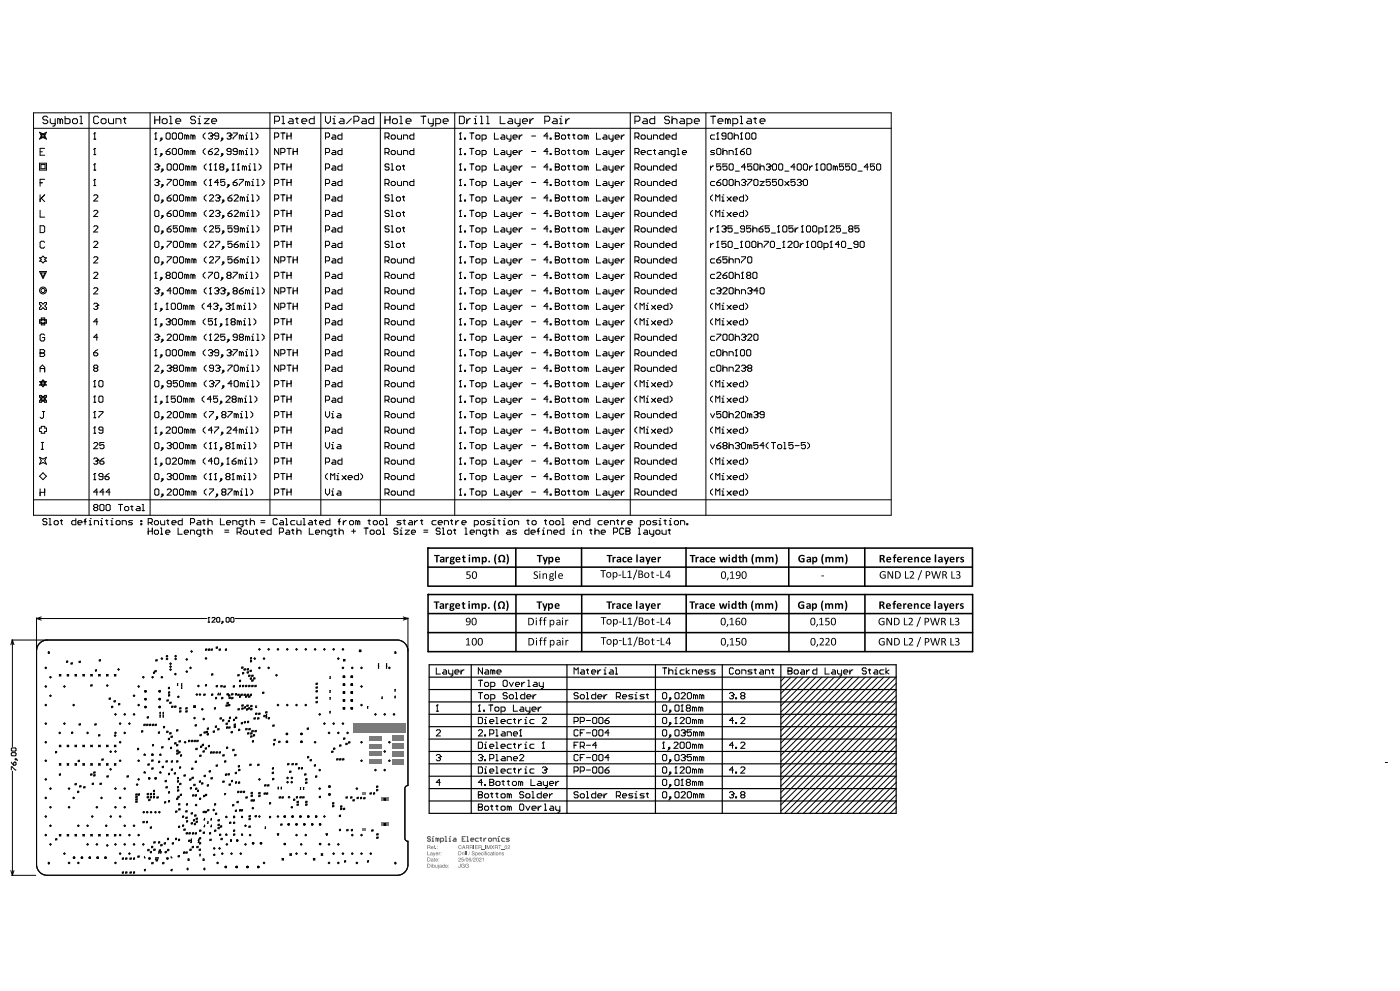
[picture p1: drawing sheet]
<svg xmlns="http://www.w3.org/2000/svg" width="420mm" height="297mm" viewBox="0 0 420 297" stroke-linecap="round" stroke-linejoin="round" font-family="sans-serif">
<g fill="#5a5a5a">
<path d="M137.5 257.2h.6v.5l-.5 .4 .6 .1h-.8l.6-.7-.1-.3-.4 .3z"/>
<path d="M138.4 257.1h.6l-.4 .1-.1 .3h.3l.3 .3-.3 .4-.5-.2h.6l-.1-.4-.4 .1z"/>
<path d="M139.5 257.1l-.4 1.1z"/>
<path d="M141.7 257.1l-.4 1.1z"/>
<path d="M142 257.2h.6l-.1 .4-.5 .5 .6 .1h-.7l.6-.7-.2-.3-.4 .3z"/>
<path d="M143.7 257.2h.6v.5l-.5 .4 .6 .1h-.8l.6-.7-.1-.3-.4 .3z"/>
<path d="M144.6 257.3l.4-.2v1.1l-.1-.8z"/>
<path d="M137.9 258.9h.2v.9l-.4 .3-.3-.4 .3 .3 .2-.1z"/>
<path d="M138.4 259l.5-.1 .4 .2v.1l-.7-.1-.2 .5 .4 .4 .4-.3-.4-.3h.5v.7l-.9-.2z"/>
<path d="M139.7 259l.4-.1 .4 .1 .1 .2-.7-.1-.2 .5 .4 .4 .3-.4-.3-.2h.5v.7l-1-.2-.1-.5z"/>
<path d="M130.2 257.2l.3 .2v.8h-.3z"/>
<path d="M130.5 259.2l.2 .8 .3-.1 .2-.7v.9l-.7-.1z"/>
<path d="M128.1 255.2h.2v1l.6 .1h-.8z"/>
<path d="M129.8 255.5l.4 .6 .3-.6-.5 1.2z"/>
<path d="M131.6 255.5h.4l-.3 .3v.5z"/>
<path d="M130.2 253.4l.3-.1-.2 1.2-.2-.7z"/>
<path d="M130.6 254.3l.2 .2z"/>
<path d="M139.9 257.3l-.1 .6 .3 .2 .1-.7-.1-.2zM139.8 257.2h.5l-.1 1-.5-.2z"/>
<path d="M140.7 257.2l.3-.1 .3 .2-.4-.1-.2 .3v.1l.3-.1 .3 .2-.3 .5-.4-.2zM140.7 257.9a.25 .25 0 0 0 .5 0 .25 .25 0 0 0-.5 0z"/>
<path d="M143 257.3l-.1 .5 .3 .3 .1-.6-.1-.3zM142.9 257.2h.5l.1 .6-.3 .4-.4-.2z"/>
<path d="M128.3 257.2v.9l.5-.1 .1-.7zM128.1 257l.6 .1 .3 .2v.6l-.2 .3h-.7z"/>
<path d="M129.4 257.9l.2 .2 .2-.3zM129.3 257.5h.6l.1 .7h-.7v-.3l.5-.2-.2-.2-.3 .1z"/>
<path d="M130.8 257.6l-.1 .1h.5l-.2-.2zM130.7 257.5h.5l.1 .3h-.6l.2 .3 .4-.1-.2 .2-.5-.1z"/>
<path d="M131.5 257.4l.2 .1zM131.5 258l.2 .2z"/>
<path d="M128.3 259v.9h.5l.1-.7zM128.1 258.9l.9 .2 .1 .5-.2 .4-.8 .1z"/>
<path d="M129.3 258.9l.1 .2zM129.3 259.2l.1 .9z"/>
<path d="M129.7 259.6a.3 .3 0 0 0 .6 0 .3 .3 0 0 0-.6 0zM129.6 258.9l.1 .4 .4-.1 .2 .2v.5l-.2 .2h-.5z"/>
<path d="M131.4 258.9l.1 .2zM131.4 259.2l.1 1.1-.2 .1z"/>
<path d="M131.9 259.7v.3l.3-.2v-.2zM131.8 259.3h.6l.1 .8-.7-.1v-.4l.4-.1-.1-.2-.3 .2z"/>
<path d="M132.7 259.3h.5l.1-.4v1.2l-.7-.2zM132.7 259.6a.3 .3 0 0 0 .6 0 .3 .3 0 0 0-.6 0z"/>
<path d="M133.6 259.6a.3 .3 0 0 0 .6 0 .3 .3 0 0 0-.6 0zM133.4 259.6a.45 .45 0 0 1 .9 0 .45 .45 0 0 1-.9 0z"/>
<path d="M134.5 259.2l.1 .2zM134.5 259.9l.1 .2z"/>
<path d="M129.2 256.1a.21 .21 0 0 0 .4 0 .21 .21 0 0 0-.4 0zM129 255.6h.6l.2 .8-.8-.1v-.3l.5-.2z"/>
<path d="M130.9 255.6l-.1 .3h.5zM130.8 255.6h.5l.1 .4h-.6l.2 .3 .4-.2-.1 .2-.6-.1z"/>
<path d="M132.2 255.5l.1 .2zM132.2 256.2l.1 .1z"/>
<path d="M128.3 253.5v.4l.6-.2-.1-.2zM128.1 253.3l.9 .2 .1 1h-.2l-.2-.5h-.4v.5h-.2z"/>
<path d="M129.5 253.8l-.1 .2h.4l-.1-.2zM129.4 253.7l.5 .2 .1 .2h-.6l.2 .3 .4-.2-.3 .3-.4-.2z"/>
<path d="M131.1 253.7l.2 .1zM131.1 254.3l.2 .2z"/>
</g>
<g fill="none" stroke="#5a5a5a" stroke-width=".3">
<path d="M129.1 251l-.7-.2-.2 .4 .7 .3 .2 .4-.2 .3-.7-.3M129.6 252.2h.4M129.6 251.2h.2v1M129.8 250.8h.1M131.2 251.5l-.5-.3v1M131.2 251.5v.7M131.2 251.5l.2-.3 .2 .3v.7M132.1 252.2h.7l.2-.3-.2-.7h-.7v1.4M133.5 250.8h.2v1.4M133.5 252.2h.5M134.7 252.2h.4M134.7 251.2h.2v1"/>
<path d="M134.9 250.8h.1M136 251.2l.7 .3v.7h-.7l-.2-.3 .2-.2h.7M138.6 251.5h.5M139.5 250.8h-.9v1.4h.9M140 250.8h.2v1.4M140 252.2h.5M141.2 251.7h.9l-.3-.5-.6 .3 .2 .7h.4M143.5 251.2h-.7l-.3 .3 .3 .7h.7M143.9 251.2h.5M144.2 251v.9l.2 .3M145.1 251.2v1M145.8 251.2l-.7 .5"/>
<path d="M146.5 251.5l.7-.3 .2 .7-.7 .3zM147.9 252.2v-1h.7l.2 .3v.7M149.3 252.2h.4M149.3 251.2h.2v1M149.5 250.8h.1M151.4 251.2h-.7l-.3 .3 .3 .7h.7M152.7 251.2h-.6l-.3 .3 .7 .2 .2 .2-.2 .3h-.7"/>
</g>
<g fill="#5a5a5a">
<path d="M138.6 255.5h.4l-.3 .3v.5z"/>
<path d="M139.4 255.2l.2 1.1z"/>
<path d="M139.8 255.2l.1 1.1z"/>
<path d="M140.8 255.2l-.3 1.2z"/>
<path d="M141.6 255.2l.7 .2h-.7l.7 .5-.1 .4-.7-.1-.1-.2 .4 .3 .4-.2-.7-.5z"/>
<path d="M144.4 255.6h.5l.1 .2-.4-.2-.2 .3 .2 .4 .4-.2-.2 .2-.5-.1z"/>
<path d="M145.5 255.2h.3l-.2 1.1-.2-.7z"/>
<path d="M146.3 255.6h.5l.1 .2-.4-.2-.2 .3 .2 .4 .4-.2-.1 .2h-.5z"/>
<path d="M148 255.3l.2 .2v.9l-.3-.8z"/>
<path d="M149.6 255.5l.7 .1v.7l-.2-.7-.3 .1-.2 .6z"/>
<path d="M150.5 255.6h.6l-.5 .1 .5 .2-.1 .4h-.5l-.1-.2 .6 .1-.5-.3z"/>
<path d="M137.5 253.5l.5-.2 .4 .2v.2l-.5-.3-.3 .4 .3 .6 .5-.3-.2 .4-.7-.2z"/>
<path d="M142 253.3l.2 1.2z"/>
<path d="M142.5 253.3h.8l-.7 .2v.3h.6l-.6 .2v.4l.7 .1h-.8z"/>
<path d="M144.5 254.7l.9 .1z"/>
<path d="M145.6 253.3l.1 1.2z"/>
<path d="M146 253.3h.2l.3 1 .4-1h.2v1.2h-.2v-.9l-.5 .9-.3-1v1h-.1z"/>
<path d="M147.2 253.3l.5 .5 .5-.5-.4 .6 .4 .6-.5-.5-.5 .5 .4-.6z"/>
<path d="M149.4 253.3h.9l-.4 .2v1l-.1-1z"/>
<path d="M150.3 254.7l1 .1z"/>
<path d="M152.3 253.5l.3-.1 .3 .1v.4l-.6 .5 .6 .1h-.7l.6-.7-.2-.3-.4 .3z"/>
<path d="M137.6 255.3v.9h.4l.1-.7zM137.4 255.2l.9 .2 .1 .5-.3 .4h-.7z"/>
<path d="M139.1 255.2l.1 .2zM139.1 255.5l.1 .8z"/>
<path d="M142.5 255.5h.5l.3 .3-.2 .5h-.5v.4zM142.6 255.9a.3 .3 0 0 0 .6 0 .3 .3 0 0 0-.6 0z"/>
<path d="M143.6 255.7l-.1 .2h.5l-.1-.3zM143.5 255.6h.5l.1 .4h-.6l.2 .3 .4-.2-.2 .2-.5-.1z"/>
<path d="M145.1 255.2l.1 .2zM145.1 255.5l.1 .8z"/>
<path d="M145.9 255.2l.1 .2zM145.9 255.5l.1 .8z"/>
<path d="M147.2 256.1a.21 .21 0 0 0 .4 0 .21 .21 0 0 0-.4 0zM147.1 255.6h.6l.1 .8-.8-.1 .1-.3 .5-.2-.1-.2-.5 .2z"/>
<path d="M148.4 255.2l.1 .2zM148.4 255.5l.1 .8z"/>
<path d="M148.8 255.9a.3 .3 0 0 0 .6 0 .3 .3 0 0 0-.6 0zM148.6 255.9a.45 .45 0 0 1 .9 0 .45 .45 0 0 1-.9 0z"/>
<path d="M139 253.5l-.2 .5h.4zM139 253.3l.6 1.2-.3-.3h-.5l-.3 .3z"/>
<path d="M139.9 253.5v.4l.5-.1v-.3zM139.7 253.3l.9 .1-.2 .5 .3 .6h-.3l-.1-.5h-.4l-.2 .5z"/>
<path d="M141 253.5v.4l.6-.1-.1-.3zM140.9 253.3l.8 .1 .1 1.1h-.2l-.2-.5h-.4l-.1 .5z"/>
<path d="M143.7 253.5v.4l.6-.2-.1-.2zM143.5 253.3l.9 .1 .1 1.1h-.2l-.2-.5h-.4v.5h-.2z"/>
<path d="M148.5 253.5v.4l.6-.1v-.3zM148.4 253.3l.8 .1 .1 1.1-.3-.5h-.5l-.1 .5z"/>
<path d="M151.5 253.6v.5l.2 .3 .2-.6-.2-.3zM151.4 253.5l.3-.1 .3 .2v.5l-.2 .4-.4-.2z"/>
</g>
<g fill="#787878">
<path d="M114.3 246.6h2.2v1h-2.2z"/>
<path d="M108.5 237.5h1.1v.8h-1.1z"/>
<path d="M108.5 248.4h1.1v.8h-1.1z"/>
<path d="M114.3 239.1h2.2v1h-2.2z"/>
</g>
<path d="M11.8 192.9l1-.7 1.2-.4h105.1a3.2 3.2 0 0 1 3.2 3.3v40.4a.93 .93 0 0 0-.9 .9v14.8a.93 .93 0 0 0 .9 1v6.9a3.2 3.2 0 0 1-3.2 3.3h-104.9a3.2 3.2 0 0 1-3.2-3.3v-64.2l.1-.9z" fill="none" stroke="#000" stroke-width=".3"/>
<g fill="#787878">
<path d="M105.8 216.7h15.8v2.9h-15.8z" fill-rule="evenodd"/>
<path d="M110.6 227.7h3.7v1.3h-3.7z" fill-rule="evenodd"/>
<path d="M110.6 225.3h3.7v1.3h-3.7z" fill-rule="evenodd"/>
<path d="M110.6 223h3.7v1.3h-3.7z" fill-rule="evenodd"/>
<path d="M110.6 220.6h3.7v1.3h-3.7z" fill-rule="evenodd"/>
<path d="M117.8 227.6h3.3v1.5h-3.3z" fill-rule="evenodd"/>
<path d="M117.8 225.2h3.3v1.6h-3.3z" fill-rule="evenodd"/>
<path d="M117.8 222.9h3.3v1.5h-3.3z" fill-rule="evenodd"/>
<path d="M117.8 220.5h3.3v1.6h-3.3z" fill-rule="evenodd"/>
</g>
<path d="M11.9 192.8a3.2 3.2 0 0 1 2.3-1h104.9a3.2 3.2 0 0 1 3.2 3.3v40.4a.93 .93 0 0 0-.9 .9v14.8a.93 .93 0 0 0 .9 1v6.9a3.2 3.2 0 0 1-3.2 3.3h-104.9a3.2 3.2 0 0 1-3.2-3.3v-64a3.2 3.2 0 0 1 .9-2.3z" fill="none" stroke="#5a5a5a" stroke-width=".3"/>
<g fill="none" stroke="#000" stroke-width=".3">
<path d="M10.1 38.5h257.1M10.1 33.8h257.1v120.6h-257.1zM11.9 39.6l1 .6 1-.6-.5 1.1 .5 1-1-.5-1 .5 .5-1zM14.3 35.2l-.3-.4h-.8l-.4 .4v.4l.4 .3h.8l.3 .4v.4l-.3 .4h-.8l-.4-.4M15.1 35.6v1.1l.3 .4h1.1M16.5 35.6v1.8l-.3 .4h-.4M18 35.9l.4-.3 .4 .3v1.2M18 35.9l-.3-.3h-.4v1.5M18 35.9v1.2M19.5 34.8v2.3h1.1l.4-.4v-.8l-.4-.3h-1.1M21.7 35.9l.4-.3h.8l.3 .3v.8l-.3 .4h-.8l-.4-.4zM24 34.8h.3v2.3"/>
<path d="M24 37.1h.7M26.7 33.8v120.6M28.4 39.8h.1M28.4 39.8v1.9M28.4 39.8l-.3 .4M29.6 35.2l-.4-.4h-.7l-.4 .4v1.5l.4 .4h.7l.4-.4M30.3 35.9l.4-.3h.7l.4 .3v.8l-.4 .4h-.7l-.4-.4zM32.5 35.6v1.1l.4 .4h1.1v-1.5M34.8 37.1v-1.5h1.1l.4 .3v1.2M37 35.6h.7M37.4 35.2v1.5l.3 .4M45 33.8v120.6"/>
<path d="M46.4 34.8v2.3M46.4 35.9h1.5M46.7 39.8h.1M46.7 39.8v1.9M46.7 39.8l-.3 .4M47.9 34.8v2.3M48.6 35.9l.4-.3h.7l.4 .3v.8l-.4 .4h-.7l-.4-.4zM50.9 34.8h.3v2.3M50.9 37.1h.7M52.7 36.3h1.5v-.4l-.4-.3h-.7l-.4 .3v.8l.4 .4h.7M58.6 35.2l-.3-.4h-.8l-.3 .4v.4l.3 .3h.8l.3 .4v.4l-.3 .4h-.8l-.3-.4M59.4 37.1h.7"/>
<path d="M59.4 35.6h.4v1.5M59.8 34.8h.1M61.2 35.6h1.5l-1.5 1.5h1.5M61.6 39.8l-.7 .7v.6l.7 .6M63.5 36.3h1.5v-.4l-.4-.3h-.8l-.3 .3v.8l.3 .4h.8M69.9 39.8h1.2v.4l-1.2 1.2v.3M73.9 39.8h.1M75.2 39.8h.3v1.9M76.7 39.8l.6 .7v.6l-.6 .6M80.9 33.8v120.6M82.3 36.3h1.2l.3-.4v-.7l-.3-.4h-1.2v2.3M84.2 39.8h1.2"/>
<path d="M84.6 34.8h.3v2.3M84.6 37.1h.7M84.8 39.8v1.9M86 39.8v1.9M86.8 35.6h.7l.4 .3v1.2h-1.1l-.4-.4 .4-.4h1.1M87.3 39.8v1.9M88.6 35.6h.8M89 35.2v1.5l.4 .4M90.5 36.3h1.5v-.4l-.4-.3h-.7l-.4 .3v.8l.4 .4h.7M94.2 34.8v2.3h-1.1l-.4-.4v-.8l.4-.3h1.1M96.2 33.8v120.6M97.6 34.8v1.5l.7 .8 .8-.8v-1.5"/>
<path d="M99.8 37.1h.8M99.8 35.6h.4v1.5M100.2 34.8h.1M102 35.6h.8l.4 .3v1.2h-1.2l-.3-.4 .3-.4h1.2M102.5 39.8v1.9h-.9l-.3-.3v-.6l.3-.3h.9M105.4 35.6l-1.5 1.5M106.1 36.3h1.1l.4-.4v-.7l-.4-.4h-1.1v2.3M108.7 35.6h.8l.3 .3v1.2h-1.1l-.3-.4 .3-.4h1.1M112.1 34.8v2.3h-1.1l-.4-.4v-.8l.4-.3h1.1M114.1 33.8v120.6M115.4 35.9h1.5M115.4 34.8v2.3"/>
<path d="M116.9 34.8v2.3M117.7 35.9l.3-.3h.8l.4 .3v.8l-.4 .4h-.8l-.3-.4zM119.9 34.8h.4v2.3M119.9 37.1h.7M121.8 36.3h1.4v-.4l-.3-.3h-.8l-.3 .3v.8l.3 .4h.8M124.1 39.8v1.9h-.9l-.3-.3v-.6l.3-.3h.9M126.2 34.8h1.5M126.9 34.8v2.3M128.4 35.6v1.1l.4 .4h1.1M129.9 35.6v1.8l-.4 .4h-.3M130.7 37.1h1.1l.3-.4v-.8l-.3-.3h-1.1v2.2M132.9 36.3h1.5v-.4l-.4-.3h-.7l-.4 .3v.8l.4 .4h.7"/>
<path d="M136.4 33.8v120.6M137.7 34.8h1.2l.3 .4v1.5l-.3 .4h-1.2zM138.1 39.8h.1M138.1 39.8v1.9M138.1 39.8l-.4 .4M140 35.6v1.5M140.8 39.8h1.3M141.1 35.6h-.4l-.7 .7M141.5 39.8v1.9M142.2 37.1h.7M142.2 35.6h.4v1.5M142.6 34.8h.1"/>
<path d="M144.1 34.8h.3v2.3M144.1 37.1h.7M145.9 34.8h.4v2.3M145.9 37.1h.8M148.3 39.8v1.9h1.2M150 34.8v2.3h1.5M152.6 35.6h.7l.4 .3v1.2h-1.1l-.4-.4 .4-.4h1.1M154.4 35.6v1.1l.4 .4h1.1M155.9 35.6v1.8l-.3 .4h-.4M156.7 36.3h1.5v-.4l-.4-.3h-.8l-.3 .3v.8l.3 .4h.8M158.9 35.6v1.5M160 35.6h-.4l-.7 .7"/>
<path d="M163.4 36.3h1.1l.3-.4v-.7l-.3-.4h-1.1v2.3M166 35.6h.7l.4 .3v1.2h-1.1l-.4-.4 .4-.4h1.1M166.5 39.8h.9l.3 .4-.3 .6 .3 .6-.3 .3h-.9zM167.8 37.1h.8M167.8 35.6h.4v1.5M168.2 34.8h.1M169.7 35.6v1.5M170.8 35.6h-.4l-.7 .7M178.9 39.8v1.9h1.2M189 33.8v120.6M190.4 36.3h1.1l.4-.4v-.7l-.4-.4h-1.1v2.3M193 35.6h.7l.4 .3v1.2h-1.1l-.4-.4 .4-.4h1.1"/>
<path d="M196.3 34.8v2.3h-1.1l-.4-.4v-.8l.4-.3h1.1M199 39.8v1.9h-.9l-.3-.3v-.6l.3-.3h.9M200.8 35.2l-.4-.4h-.7l-.4 .4v.4l.4 .3h.7l.4 .4v.4l-.4 .4h-.7l-.4-.4M201.5 35.9l.4-.3h.7l.4 .3v1.2M201.5 34.8v2.3M202.8 39.8v1.9h-1l-.3-.3v-.6l.3-.3h1M204.1 35.6h.8l.3 .3v1.2h-1.1l-.4-.4 .4-.4h1.1M206 37.1h1.1l.4-.4v-.8l-.4-.3h-1.1v2.2M208.2 36.3h1.5v-.4l-.4-.3h-.7l-.4 .3v.8l.4 .4h.7M211.7 33.8v120.6M213.1 34.8h1.4M213.8 34.8v2.3"/>
<path d="M215.2 39.8h.1M215.2 39.8v1.9M215.2 39.8l-.3 .4M215.3 36.3h1.5v-.4l-.4-.3h-.7l-.4 .3v.8l.4 .4h.7M218.3 35.9l-.4-.3h-.4v1.5M218.3 35.9l.3-.3 .4 .3v1.2M218.3 35.9v1.2M219.7 37.1h1.2l.3-.4v-.8l-.3-.3h-1.2v2.2M220.2 39.8v1.9M222 34.8h.3v2.3M222 37.1h.7M222.3 39.8h.1"/>
<path d="M222.3 39.8v1.9M222.3 39.8l-.3 .4M224.2 35.6h.7l.4 .3v1.2h-1.1l-.4-.4 .4-.4h1.1M226.1 35.6h.7M226.4 35.2v1.5l.4 .4M227.9 36.3h1.5v-.4l-.4-.3h-.7l-.4 .3v.8l.4 .4h.7M11.9 48.9h2v2.1h-2zM12 58.4v2M12 54.8h.7M12 45.5h.7M12.3 49.3h1.2v1.3h-1.2zM12.3 40.1l.6 .3 .6-.3-.3 .6 .3 .6-.6-.3-.6 .3 .3-.6z"/>
<path d="M12.4 59.4l1 1M13.4 53.7h-1.4v2.1M13.4 44.5h-1.4v2h1.4M13.4 58.4l-1.4 1.4M28.1 51h.6M28.1 58.7l.3-.3h.6l.3 .3v.3l-1.2 1.3h1.2M28.1 46.3h.6M28.1 55.6h.6M28.1 41.7h.6M28.4 53.8h.1M28.4 44.5h.1M28.4 49.1h.1"/>
<path d="M28.4 44.5v1.8M28.4 49.1v1.9M28.4 53.8v1.8M28.4 53.8l-.3 .3M28.4 44.5l-.3 .3M28.4 49.1l-.3 .3M46.4 58.7l.3-.3h.6l.3 .3v1.3l-.3 .3h-.6l-.3-.3zM46.4 49.4l.3-.3h.6l.3 .6M46.4 54.1l.3-.3h.6l.3 .6M46.4 46.3h.6M46.4 41.7h.6M46.7 44.5h.1"/>
<path d="M46.7 44.5l-.3 .3M46.7 44.5v1.8M47 54.7h.3M47 50.1h.3M47.3 50.1l.3 .3-.3 .6h-.6l-.3-.3M47.3 54.7l.3 .3-.3 .6h-.6l-.3-.3M47.6 54.4h.1M47.6 49.7h.1M47.6 54.4l-.3 .3M47.6 49.7l-.3 .4M48.3 41.4h.3v.3h-.3zM48.3 46h.3v.3h-.3z"/>
<path d="M48.6 50.7h.3v.3h-.3zM48.6 55.3h.3v.3h-.3zM48.6 60h.3v.3h-.3zM48.6 41.7l-.7 .6M48.6 46.3l-.7 .7M48.9 55.6l-.6 .6M48.9 51l-.6 .6M49.8 45.4h.9l.3 .6-.3 .3h-.6l-.3-.3zM49.8 40.2l.3-.4h.6l.3 .4v1.2l-.3 .3h-.6l-.3-.3zM50.1 49.4l.3-.3h.6l.3 .3v1.3l-.3 .3h-.6l-.3-.3zM50.1 53.8h1.2v.3l-1.2 1.2v.3M50.1 59.3h.9l.3 .7-.3 .3h-.6l-.3-.3z"/>
<path d="M51 44.5l-1.2 .9M51.3 58.4l-1.2 .9M51.7 44.8l.3-.3h.6l.3 .3v1.2l-.3 .3h-.6l-.3-.3zM51.7 40.2l.3-.4h.6l.3 .4v1.2l-.3 .3h-.6l-.3-.3zM52 58.7l.3-.3h.6l.3 .3v1.3l-.3 .3h-.6l-.3-.3zM52.3 49.1h.6l.3 .3v1.3l-.3 .3h-.6l-.3-.3v-1.3zM52.3 53.8h.6l.3 .3v1.2l-.3 .3h-.6l-.3-.3v-1.2zM53.5 44.8l.3-.3h.6l.4 .3v1.2l-.4 .3h-.6l-.3-.3zM53.5 40.2l.3-.4h.6l.4 .4v1.2l-.4 .3h-.6l-.3-.3zM53.8 49.4l.3-.3h.7l.3 .3v1.3l-.3 .3h-.7l-.3-.3zM53.8 54.1l.3-.3h.7l.3 .3v1.2l-.3 .3h-.7l-.3-.3zM53.8 58.7l.3-.3h.7l.3 .3v1.3l-.3 .3h-.7l-.3-.3z"/>
<path d="M56 45.4l-.6-.3v1.2M56 45.4l.3-.3 .3 .3v.9M56 40.8l-.6-.3v1.2M56 40.8v.9M56 45.4v.9M56 40.8l.3-.3 .3 .3v.9M56.3 50.1l-.6-.4v1.3M56.3 54.7l-.6-.3v1.2M56.3 59.3l-.6-.3v1.3M56.3 50.1v.9M56.3 54.7v.9M56.3 59.3v1"/>
<path d="M56.3 50.1l.3-.4 .3 .4v.9M56.3 54.7l.3-.3 .3 .3v.9M56.3 59.3l.3-.3 .3 .3v1M57.8 45.4l-.6-.3v1.2M57.8 40.8l-.6-.3v1.2M57.8 40.8v.9M57.8 45.4v.9M57.8 40.8l.4-.3 .3 .3v.9M57.8 45.4l.4-.3 .3 .3v.9M58.2 50.1l-.7-.4v1.3M58.2 54.7l-.7-.3v1.2M58.2 59.3l-.7-.3v1.3"/>
<path d="M58.2 50.1v.9M58.2 54.7v.9M58.2 59.3v1M58.2 50.1l.3-.4 .3 .4v.9M58.2 54.7l.3-.3 .3 .3v.9M58.2 59.3l.3-.3 .3 .3v1M61.6 44.5l-.7 .6v.6l.7 .6M61.9 49.1l-.7 .6v.7l.7 .6M61.9 53.8l-.7 .6v.6l.7 .6M61.9 58.4l-.7 .6v.6l.7 .7M62.5 45.4h.9l.3 .6-.3 .3h-.6l-.3-.3zM62.5 40.2l.3-.4h.6l.3 .7"/>
<path d="M62.8 51h.6M62.8 58.7l.3-.3h.6l.3 .3v.3l-1.2 1.3h1.2M62.8 55.6h.6M63.1 53.8h.1M63.1 49.1h.1M63.1 49.1v1.9M63.1 53.8v1.8M63.1 53.8l-.3 .3M63.1 40.8h.3M63.1 49.1l-.3 .3M63.4 40.8l.3 .3-.3 .6h-.6l-.3-.3M63.7 40.5h.1"/>
<path d="M63.7 40.5l-.3 .3M63.7 44.5l-1.2 .9M64.3 51h.7M64.3 44.8l.3-.3h.7l.3 .3v.3l-1.3 1.2h1.3M64.6 49.1h.1M64.6 58.7l.4-.3h.6l.3 .6M64.6 49.1v1.9M64.6 49.1l-.3 .3M65.3 59.3h.3M65.6 54.7h-1.3l1-.9v1.8M65.6 59.3l.3 .3-.3 .7h-.6l-.4-.3M65.6 40.8h-1l-.3-.3 .3-.7h.7l.3 .4v1.2l-.3 .3h-.7l-.3-.3"/>
<path d="M65.9 59h.1M65.9 59l-.3 .3M66.2 50.1l-.3 .3 .3 .6h.6l.3-.3-.3-.6M66.2 50.1l-.3-.4 .3-.6h.6l.3 .3-.3 .7M66.2 50.1h.6M66.5 41.4h.3v.3h-.3zM66.5 46h.3v.3h-.3zM66.8 60h.3v.3h-.3zM66.8 41.7l-.6 .6M66.8 46.3l-.6 .7M67.4 53.8h-1.2v.9l.6-.3 .6 .3v.6l-.3 .3h-.6l-.3-.3M68 50.7h.4v.3h-.4z"/>
<path d="M68 40.2l.4-.4h.6l.3 .7M68.4 59.3h.9l.3 .7-.3 .3h-.6l-.3-.3zM68.4 55.3h.3v.3h-.3zM68.4 51l-.7 .6M68.7 55.6l-.7 .6M68.7 40.8h.3M69 40.8l.3 .3-.3 .6h-.6l-.4-.3M69.3 40.5h.1M69.3 45.4h-.9l-.4-.3 .4-.6h.6l.3 .3v1.2l-.3 .3h-.6l-.4-.3M69.3 40.5l-.3 .3M69.6 51h.6M69.6 58.4l-1.2 .9"/>
<path d="M69.9 49.1h.1M69.9 49.1l-.3 .3M69.9 54.7h.9l.3 .6-.3 .3h-.6l-.3-.3zM69.9 49.1v1.9M70.2 58.7l.3-.3h.6l.4 .3v.3l-1.3 1.3h1.3M71.1 51h.7M71.1 53.8l-1.2 .9M71.1 45.4h-.9l-.3-.3 .3-.6h.6l.3 .3v1.2l-.3 .3h-.6l-.3-.3M71.5 49.1h.1M71.5 49.1v1.9M71.5 49.1l-.4 .3M71.8 53.8h1.2v.3l-1.2 1.2v.3"/>
<path d="M72.4 40.8v.9M72.4 45.4v.9M72.4 45.4l-.6-.3v1.2M72.4 45.4l.3-.3 .3 .3v.9M72.4 40.8l-.6-.3v1.2M72.4 40.8l.3-.3 .3 .3v.9M72.7 59.3l-.6-.3v1.3M72.7 59.3v1M72.7 59.3l.3-.3 .3 .3v1M73.3 50.1l-.6-.4v1.3M73.3 50.1v.9M73.3 50.1l.3-.4 .3 .4v.9"/>
<path d="M73.6 40.5h.3v1.2M73.6 45.1h.3v1.2M73.6 46.3h.6M73.6 41.7h.6M73.9 44.5h.1M73.9 59h.3v1.3M74.2 58.4h.1M74.2 54.7l.3-.3 .4 .3v.9M74.2 54.7v.9M74.2 54.7l-.6-.3v1.2M74.5 51h.7M74.5 49.7h.4v1.3"/>
<path d="M74.9 49.1h.1M75.2 44.5h.3v1.8M75.2 46.3h.6M75.2 41.7h.6M75.5 54.4h.3v1.2M75.5 58.4h.3v1.9M75.5 55.6h.6M75.8 53.8h.1M76.1 51h.6M76.1 49.1h.3v1.9M76.7 44.5l.6 .6v.6l-.6 .6M77 53.8h.3v1.8"/>
<path d="M77 58.4l.6 .6v.6l-.6 .7M77 55.6h.6M77.6 49.1l.7 .6v.7l-.7 .6M78.6 53.8l.6 .6v.6l-.6 .6M82.3 41.1h1l.3-.3v-.6l-.3-.4h-1v1.9M82.3 50.4h1l.3-.3v-.7l-.3-.3h-1v1.9M82.3 55h1l.3-.3v-.6l-.3-.3h-1v1.8M82.3 59.6h1l.3-.3v-.6l-.3-.3h-1v1.9M83.6 44.5v1.8l-1.3-1.8v1.8M84.2 53.8h1.2M84.2 45.7h.9l.3-.3v-.6l-.3-.3h-.9v1.8M84.2 49.1h1.2"/>
<path d="M84.2 58.4h1.2M84.8 49.1v1.9M84.8 53.8v1.8M84.8 58.4v1.9M86 49.1v1.9M86 53.8v1.8M86 58.4v1.9M86 54.7h1.3M86 44.5h1.3M86 50.1h1.3M86 59.3h1.3M86 40.8h1.3"/>
<path d="M86.7 44.5v1.8M87.3 49.1v1.9M87.3 53.8v1.8M87.3 58.4v1.9M87.9 44.5v1.8M87.9 45.4h1.2M89.1 44.5v1.8M97.6 55h.9l.3-.3v-.6l-.3-.3h-.9v1.8M97.6 41.1h.9l.3-.3v-.6l-.3-.4h-.9v1.9M97.6 45.7h.9l.3-.3v-.6l-.3-.3h-.9v1.8M97.6 50.4h.9l.3-.3v-.7l-.3-.3h-.9v1.9M97.6 59.6h.9l.3-.3v-.6l-.3-.3h-.9v1.9"/>
<path d="M99.8 49.7h.6l.3 .4v.9h-.9l-.4-.3 .4-.3h.9M99.8 54.4h.6l.3 .3v.9h-.9l-.4-.3 .4-.3h.9M99.8 40.5h.6l.3 .3v.9h-.9l-.4-.3 .4-.3h.9M99.8 45.1h.6l.3 .3v.9h-.9l-.4-.3 .4-.3h.9M99.8 59h.6l.3 .3v1h-.9l-.4-.3 .4-.4h.9M102.5 49.1v1.9h-.9l-.3-.3v-.6l.3-.4h.9M102.5 44.5v1.8h-.9l-.3-.3v-.6l.3-.3h.9M102.5 53.8v1.8h-.9l-.3-.3v-.6l.3-.3h.9M102.5 58.4v1.9h-.9l-.3-.3v-.7l.3-.3h.9M115.4 55h1l.3-.3v-.6l-.3-.3h-1v1.8M115.4 41.1h1l.3-.3v-.6l-.3-.4h-1v1.9M115.4 45.7h1l.3-.3v-.6l-.3-.3h-1v1.8"/>
<path d="M116.1 45.7l.6 .6M116.1 55l.6 .6M116.1 41.1l.6 .6M116.7 49.4l-.3-.3h-.6l-.4 .3 .4 .7h.6l.3 .3-.3 .6h-.6l-.4-.3M116.7 58.7l-.3-.3h-.6l-.4 .3 .4 .6h.6l.3 .3-.3 .7h-.6l-.4-.3M117.3 51h.6M117.3 45.4l.3-.3h.6l.3 .3v.6l-.3 .3h-.6l-.3-.3zM117.3 40.8l.3-.3h.6l.3 .3v.6l-.3 .3h-.6l-.3-.3zM117.3 54.7l.3-.3h.6l.3 .3v.6l-.3 .3h-.6l-.3-.3zM117.3 49.1h.3v1.9M117.3 58.4h.3v1.9M118.8 50.1l.4-.4h.6l.3 .4v.6l-.3 .3h-.6l-.4-.3z"/>
<path d="M118.8 59.3l.4-.3h.6l.3 .3v.7l-.3 .3h-.6l-.4-.3zM119.2 40.5v.9l.3 .3h.9v-1.2M119.2 45.1v.9l.3 .3h.9v-1.2M119.2 54.4v.9l.3 .3h.9v-1.2M120.7 59h.6M120.7 49.7h.6M121 41.7v-1.2h.9l.3 .3v.9M121 46.3v-1.2h.9l.3 .3v.9M121 49.4v1.3l.3 .3M121 55.6v-1.2h.9l.3 .3v.9M121 58.7v1.3l.3 .3M124.1 44.5v1.8h-.9l-.3-.3v-.6l.3-.3h.9"/>
<path d="M124.1 53.8v1.8h-.9l-.3-.3v-.6l.3-.3h.9M137.7 51h.7M137.7 46.3h.7M137.7 55.6h.7M137.7 41.7h.7M138.1 44.5h.1M138.1 49.1h.1M138.1 58.4h.1M138.1 53.8h.1M138.1 44.5v1.8M138.1 49.1v1.9M138.1 53.8v1.8"/>
<path d="M138.1 58.4v1.9M138.1 49.1l-.4 .3M138.1 44.5l-.4 .3M138.1 53.8l-.4 .3M138.1 58.4l-.4 .3M139.3 50.7h.3v.3h-.3zM139.3 41.4h.3v.3h-.3zM139.3 46h.3v.3h-.3zM139.3 55.3h.3v.3h-.3zM139.3 60h.3v.3h-.3zM140.8 53.8h1.3M140.8 44.5h1.3"/>
<path d="M140.8 49.1h1.3M140.8 58.4h1.3M141.5 44.5v1.8M141.5 49.1v1.9M141.5 53.8v1.8M141.5 58.4v1.9M142.7 50.1l.3-.4h.6l.3 .4v.6l-.3 .3h-.6l-.3-.3zM142.7 40.8l.3-.3h.6l.3 .3v.6l-.3 .3h-.6l-.3-.3zM142.7 45.4l.3-.3h.6l.3 .3v.6l-.3 .3h-.6l-.3-.3zM142.7 54.7l.3-.3h.6l.3 .3v.6l-.3 .3h-.6l-.3-.3zM142.7 59.3l.3-.3h.6l.3 .3v.7l-.3 .3h-.6l-.3-.3zM144.6 51h.9l.3-.3v-.6l-.3-.4h-.9v1.9"/>
<path d="M144.6 41.7h.9l.3-.3v-.6l-.3-.3h-.9v1.8M144.6 46.3h.9l.3-.3v-.6l-.3-.3h-.9v1.9M144.6 55.6h.9l.3-.3v-.6l-.3-.3h-.9v1.8M148.3 49.1v1.9h1.2M148.3 44.5v1.8h1.2M148.3 53.8v1.8h1.2M148.3 58.4v1.9h1.2M150.4 49.7h.6l.4 .4v.9h-1l-.3-.3 .3-.3h1M150.4 54.4h.6l.4 .3v.9h-1l-.3-.3 .3-.3h1M150.4 40.5h.6l.4 .3v.9h-1l-.3-.3 .3-.3h1M150.4 45.1h.6l.4 .3v.9h-1l-.3-.3 .3-.3h1M150.4 59h.6l.4 .3v1h-1l-.3-.3 .3-.4h1"/>
<path d="M152 49.7v1l.3 .3h.9M152 40.5v.9l.3 .3h.9M152 45.1v.9l.3 .3h.9M152 54.4v.9l.3 .3h.9M152 59v1l.3 .3h.9M153.2 40.5v1.5l-.6 .3M153.2 45.1v1.6l-.6 .3M153.2 49.7v1.6l-.6 .3M153.2 54.4v1.5l-.6 .3M153.2 59v1.6l-.6 .3M153.8 50.4h1.3l-.3-.7h-.7l-.3 .4v.6l.3 .3h.7M153.8 55h1.3l-.3-.6h-.7l-.3 .3v.6l.3 .3h.7"/>
<path d="M153.8 41.1h1.3l-.3-.6h-.7l-.3 .3v.6l.3 .3h.7M153.8 45.7h1.3l-.3-.6h-.7l-.3 .3v.6l.3 .3h.7M153.8 59.6h1.3l-.3-.6h-.7l-.3 .3v.7l.3 .3h.7M155.7 40.5v1.2M155.7 45.1v1.2M155.7 49.7v1.3M155.7 54.4v1.2M155.7 59v1.3M156.6 45.1h-.3l-.6 .6M156.6 59h-.3l-.6 .6M156.6 40.5h-.3l-.6 .6M156.6 49.7h-.3l-.6 .7"/>
<path d="M156.6 54.4h-.3l-.6 .6M159.4 54.7h1.2M159.4 50.1h1.2M159.4 45.4h1.2M159.4 59.3h1.2M159.4 40.8h1.2M164.3 54.7h-1.2l.9-.9v1.8M164.3 40.8h-1.2l.9-1v1.9M164.3 45.4h-1.2l.9-.9v1.8M164.3 50.1h-1.2l.9-1v1.9M164.3 59.3h-1.2l.9-.9v1.9M165 50.7h.3v.3h-.3z"/>
<path d="M165 41.4h.3v.3h-.3zM165 46h.3v.3h-.3zM165 55.3h.3v.3h-.3zM165 60h.3v.3h-.3zM166.5 40.8h.1M166.5 45.4h.1M166.5 50.1h.1M166.5 59.3h.1M166.5 54.7h.1M166.5 49.1h.9l.3 .3-.3 .7 .3 .6-.3 .3h-.9zM166.5 53.8h.9l.3 .3-.3 .6 .3 .6-.3 .3h-.9zM166.5 54.7h.9"/>
<path d="M166.5 44.5h.9l.3 .3-.3 .6 .3 .6-.3 .3h-.9zM166.5 58.4h.9l.3 .3-.3 .6 .3 .7-.3 .3h-.9zM166.5 50.1h.9M166.5 45.4h.9M166.5 59.3h.9M166.5 40.8h.9M168.4 50.1l.3-.4h.6l.3 .4v.6l-.3 .3h-.6l-.3-.3zM168.4 40.8l.3-.3h.6l.3 .3v.6l-.3 .3h-.6l-.3-.3zM168.4 45.4l.3-.3h.6l.3 .3v.6l-.3 .3h-.6l-.3-.3zM168.4 54.7l.3-.3h.6l.3 .3v.6l-.3 .3h-.6l-.3-.3zM168.4 59.3l.3-.3h.6l.3 .3v.7l-.3 .3h-.6l-.3-.3zM170.2 45.1h.6"/>
<path d="M170.2 59h.6M170.2 40.5h.6M170.2 49.7h.6M170.2 54.4h.6M170.5 40.2v1.2l.3 .3M170.5 44.8v1.2l.3 .3M170.5 49.4v1.3l.3 .3M170.5 54.1v1.2l.3 .3M170.5 58.7v1.3l.3 .3M171.8 45.1h.6M171.8 59h.6M171.8 40.5h.6"/>
<path d="M171.8 49.7h.6M171.8 54.4h.6M172.1 40.2v1.2l.3 .3M172.1 44.8v1.2l.3 .3M172.1 49.4v1.3l.3 .3M172.1 54.1v1.2l.3 .3M172.1 58.7v1.3l.3 .3M173.3 50.1l.3-.4h.6l.4 .4v.6l-.4 .3h-.6l-.3-.3zM173.3 40.8l.3-.3h.6l.4 .3v.6l-.4 .3h-.6l-.3-.3zM173.3 45.4l.3-.3h.6l.4 .3v.6l-.4 .3h-.6l-.3-.3zM173.3 54.7l.3-.3h.6l.4 .3v.6l-.4 .3h-.6l-.3-.3zM173.3 59.3l.3-.3h.6l.4 .3v.7l-.4 .3h-.6l-.3-.3z"/>
<path d="M175.8 40.8l-.6-.3v1.2M175.8 45.4l-.6-.3v1.2M175.8 50.1l-.6-.4v1.3M175.8 54.7l-.6-.3v1.2M175.8 59.3l-.6-.3v1.3M175.8 40.8v.9M175.8 45.4v.9M175.8 50.1v.9M175.8 54.7v.9M175.8 59.3v1M175.8 40.8l.3-.3 .3 .3v.9M175.8 45.4l.3-.3 .3 .3v.9"/>
<path d="M175.8 50.1l.3-.4 .3 .4v.9M175.8 54.7l.3-.3 .3 .3v.9M175.8 59.3l.3-.3 .3 .3v1M178.9 49.1v1.9h1.2M178.9 44.5v1.8h1.2M178.9 53.8v1.8h1.2M178.9 58.4v1.9h1.2M181 49.7h.7l.3 .4v.9h-1l-.3-.3 .3-.3h1M181 54.4h.7l.3 .3v.9h-1l-.3-.3 .3-.3h1M181 40.5h.7l.3 .3v.9h-1l-.3-.3 .3-.3h1M181 45.1h.7l.3 .3v.9h-1l-.3-.3 .3-.3h1M181 59h.7l.3 .3v1h-1l-.3-.3 .3-.4h1"/>
<path d="M182.6 49.7v1l.3 .3h.9M182.6 40.5v.9l.3 .3h.9M182.6 45.1v.9l.3 .3h.9M182.6 54.4v.9l.3 .3h.9M182.6 59v1l.3 .3h.9M183.8 40.5v1.5l-.6 .3M183.8 45.1v1.6l-.6 .3M183.8 49.7v1.6l-.6 .3M183.8 54.4v1.5l-.6 .3M183.8 59v1.6l-.6 .3M184.4 50.4h1.3l-.3-.7h-.6l-.4 .4v.6l.4 .3h.6M184.4 41.1h1.3l-.3-.6h-.6l-.4 .3v.6l.4 .3h.6"/>
<path d="M184.4 55h1.3l-.3-.6h-.6l-.4 .3v.6l.4 .3h.6M184.4 45.7h1.3l-.3-.6h-.6l-.4 .3v.6l.4 .3h.6M184.4 59.6h1.3l-.3-.6h-.6l-.4 .3v.7l.4 .3h.6M186.3 40.5v1.2M186.3 45.1v1.2M186.3 49.7v1.3M186.3 54.4v1.2M186.3 59v1.3M187.2 45.1h-.3l-.6 .6M187.2 59h-.3l-.6 .6M187.2 40.5h-.3l-.6 .6M187.2 49.7h-.3l-.6 .7"/>
<path d="M187.2 54.4h-.3l-.6 .6M190.4 55h.9l.3-.3v-.6l-.3-.3h-.9v1.8M190.4 41.1h.9l.3-.3v-.6l-.3-.4h-.9v1.9M190.4 45.7h.9l.3-.3v-.6l-.3-.3h-.9v1.8M190.4 50.4h.9l.3-.3v-.7l-.3-.3h-.9v1.9M190.4 59.6h.9l.3-.3v-.6l-.3-.3h-.9v1.9M191 45.7l.6 .6M191 59.6l.6 .7M191 50.4l.6 .6M191 41.1l.6 .6M191 55l.6 .6M192.2 50.1l.4-.4h.6l.3 .4v.6l-.3 .3h-.6l-.4-.3z"/>
<path d="M192.2 54.7l.4-.3h.6l.3 .3v.6l-.3 .3h-.6l-.4-.3zM192.2 59.3l.4-.3h.6l.3 .3v.7l-.3 .3h-.6l-.4-.3zM192.2 40.8l.4-.3h.6l.3 .3v.6l-.3 .3h-.6l-.4-.3zM192.2 45.7h1.3l-.3-.6h-.6l-.4 .3v.6l.4 .3h.6M194.1 49.7v1l.3 .3h.9v-1.3M194.1 40.5v.9l.3 .3h.9v-1.2M194.1 54.4v.9l.3 .3h.9v-1.2M194.1 59v1l.3 .3h.9v-1.3M195.3 45.1h-.9l-.3 .3v.6l.3 .3h.9M196 41.7v-1.2h.9l.3 .3v.9M196 51v-1.3h.9l.3 .4v.9M196 55.6v-1.2h.9l.3 .3v.9"/>
<path d="M196 45.1h.6M196.3 44.8v1.2l.3 .3M197.8 45.1h.6l.3 .3v.9h-.9l-.3-.3 .3-.3h.9M199 49.1v1.9h-.9l-.3-.3v-.6l.3-.4h.9M199 53.8v1.8h-.9l-.3-.3v-.6l.3-.3h.9M199 58.4v1.9h-.9l-.3-.3v-.7l.3-.3h.9M199.4 46.3v-1.2h.9l.3 .3v.9M199.7 50.4h1.2l-.3-.7h-.6l-.3 .4v.6l.3 .3h.6M199.7 55h1.2l-.3-.6h-.6l-.3 .3v.6l.3 .3h.6M199.7 41.1h1.2l-.3-.6h-.6l-.3 .3v.6l.3 .3h.6M199.7 59.6h1.2l-.3-.6h-.6l-.3 .3v.7l.3 .3h.6M202.4 46.3h-.9l-.3-.3v-.6l.3-.3h.9v1.6l-.6 .3"/>
<path d="M202.8 49.1v1.9h-1l-.3-.3v-.6l.3-.4h1M202.8 53.8v1.8h-1l-.3-.3v-.6l.3-.3h1M202.8 58.4v1.9h-1l-.3-.3v-.7l.3-.3h1M203.1 44.5h.3v1.8M203.1 46.3h.6M204.6 45.7h1.2l-.3-.6h-.6l-.3 .3v.6l.3 .3h.6M213.1 49.7v1.3M213.7 58.4l-.6 .6v.6l.6 .7M214 49.7h-.3l-.6 .7M214.3 40.5h-.9l-.3 .3v.6l.3 .3h.9M214.3 54.4h-.9l-.3 .3v.6l.3 .3h.9M214.3 45.1h-.9l-.3 .3 .3 .3h.6l.3 .3-.3 .3h-.9"/>
<path d="M214.9 54.7h.9l.4 .6-.4 .3h-.6l-.3-.3zM214.9 44.8l.3-.3h.6l.4 .3v1.2l-.4 .3h-.6l-.3-.3zM214.9 41.7h.6M216.2 49.1h-1.3v1l.6-.4 .7 .4v.6l-.4 .3h-.6l-.3-.3M216.2 53.8l-1.3 .9M216.5 59h.3v1.3M216.8 58.4h.1M216.8 54.1l.3-.3h.6l.3 .3v1.2l-.3 .3h-.6l-.3-.3zM216.8 44.5v1.8M216.8 45.4l.3-.3h.6l.3 .3v.9M217.7 40.8h-.9l-.3-.3 .3-.7h.6l.3 .4v1.2l-.3 .3h-.6l-.3-.3M218 49.1h-1.2v1l.6-.4 .6 .4v.6l-.3 .3h-.6l-.3-.3"/>
<path d="M218 59l1.2 1.3M218.3 40.2l.3-.4h.6l.4 .4v1.2l-.4 .3h-.6l-.3-.3zM218.6 49.4l.3-.3h.7l.3 .3v1.3l-.3 .3h-.7l-.3-.3zM218.6 54.1l.3-.3h.7l.3 .3v1.2l-.3 .3h-.7l-.3-.3zM218.6 46.3v-1.2h1l.3 .3v.9M219.2 59l-1.2 1.3M219.9 59.6h1.2l-.3-.6h-.6l-.3 .3v.7l.3 .3h.6M220.2 40.8l.3-.3h.6l.3 .3v.9M220.5 54.7l.3-.3h.6l.3 .3v.9M220.5 46.3h.6M220.5 53.8v1.8M220.5 51.3h1.2"/>
<path d="M220.8 44.5h.1M220.8 44.5l-.3 .3M220.8 44.5v1.8M222 45.4h1l.3 .6-.3 .3h-.7l-.3-.3zM222 41.7h.6M222.3 54.1l.3-.3h.7l.3 .6M223 54.7h.3M223 58.4v1.9h-1l-.3-.3v-.7l.3-.3h1M223.3 54.7l.3 .3-.3 .6h-.7l-.3-.3M223.3 44.5l-1.3 .9M223.6 54.4h.1M223.6 40.2l.3-.4h.6l.3 .4v1.2l-.3 .3h-.6l-.3-.3z"/>
<path d="M223.6 58.4l.6 .6v.6l-.6 .7M223.6 50.1h-1.3l1-1v1.9M223.6 54.4l-.3 .3M223.9 44.8l.3-.3h.6l.3 .3v1.2l-.3 .3h-.6l-.3-.3zM224.2 53.8h1.2v.3l-1.2 1.2v.3M225.4 49.1h-1.2v1l.6-.4 .6 .4v.6l-.3 .3h-.6l-.3-.3M225.4 40.2l.3-.4h.7l.3 .4v1.2l-.3 .3h-.7l-.3-.3zM226.1 49.4l.3-.3h.6l.3 .3v1.3l-.3 .3h-.6l-.3-.3zM226.1 54.1l.3-.3h.6l.3 .3v1.2l-.3 .3h-.6l-.3-.3zM227.9 50.1l.3-.4h.6l.3 .4v.9M227.9 54.4h1.2l-1.2 1.2h1.2M227.9 49.1v1.9"/>
<path d="M229.8 49.4l.3-.3h.6l.3 .6M230.4 50.1h.3M230.7 50.1l.3 .3-.3 .6h-.6l-.3-.3M231 49.7h.1M231 53.8h-1.2v.9l.6-.3 .6 .3v.6l-.3 .3h-.6l-.3-.3M231 49.7l-.3 .4M231.9 49.1h.6l.4 .3v1.3l-.4 .3h-.6l-.3-.3v-1.3zM232.9 53.8h-1.3v.9l.6-.3 .7 .3v.6l-.4 .3h-.6l-.3-.3M233.5 49.4l.3-.3h.6l.3 .3v1.3l-.3 .3h-.6l-.3-.3zM233.5 54.1l.3-.3h.6l.3 .3v1.2l-.3 .3h-.6l-.3-.3zM235.3 51.3h1.3M235.3 54.4l1.3 1.2"/>
<path d="M236.6 54.4l-1.3 1.2M238.4 50.1h-1.2l.9-1v1.9M238.4 53.8h-1.2v.9l.6-.3 .6 .3v.6l-.3 .3h-.6l-.3-.3M239 49.4l.3-.3h.7l.3 .3v1.3l-.3 .3h-.7l-.3-.3zM239 54.1l.3-.3h.7l.3 .6M239.7 54.7h.3M240 54.7l.3 .3-.3 .6h-.7l-.3-.3M240.3 54.4h.1M240.3 54.4l-.3 .3M240.9 49.4l.3-.3h.6l.3 .3v1.3l-.3 .3h-.6l-.3-.3zM240.9 54.1l.3-.3h.6l.3 .3v1.2l-.3 .3h-.6l-.3-.3zM242.8 49.7v1.3"/>
<path d="M243.7 49.7h-.3l-.6 .7M244.6 51h.6M244.9 49.1h.1M244.9 49.1v1.9M244.9 49.1l-.3 .3M246.2 49.4l.3-.3h.6l.3 .3v1.3l-.3 .3h-.6l-.3-.3zM248 49.4l.3-.3h.6l.3 .3v1.3l-.3 .3h-.6l-.3-.3zM250.5 50.1l.3-.4 .3 .4v.9M250.5 50.1l-.6-.4v1.3M250.5 50.1v.9M253 49.1h-1.3v1l.6-.4 .7 .4v.6l-.4 .3h-.6l-.3-.3M254.8 49.1h-1.2v1l.6-.4 .6 .4v.6l-.3 .3h-.6l-.3-.3"/>
<path d="M255.4 49.4l.3-.3h.7l.3 .3v1.3l-.3 .3h-.7l-.3-.3zM257.3 51.3h1.2M260.4 50.1h-1.3l1-1v1.9M262.2 49.1h-1.2v1l.6-.4 .6 .4v.6l-.3 .3h-.6l-.3-.3M263.2 49.1h.6l.3 .3v1.3l-.3 .3h-.6l-.3-.3v-1.3zM11.9 77.3h.5l.5-.5 .5 .5h.5l-.5 .5 .5 .5h-.5l-.5 .5-.5-.5h-.5l.5-.5zM12 67.7h1.1l.3 .3v1.4l-.3 .3h-1.1zM12 63v2.1h1.4M13.4 72.6l-.3-.3h-.7l-.4 .3v1.4l.4 .4h.7l.3-.4M28.1 72.6l.3-.3h.6l.3 .3v.3l-1.2 1.3h1.2M28.1 63.4l.3-.4h.6l.3 .4v.3l-1.2 1.2h1.2M28.1 68l.3-.3h.6l.3 .3v.3l-1.2 1.2h1.2"/>
<path d="M28.1 77.3l.3-.3h.6l.3 .3v.3l-1.2 1.2h1.2M46.4 63.4l.3-.4h.6l.3 .4v1.2l-.3 .3h-.6l-.3-.3zM46.4 68l.3-.3h.6l.3 .3v1.2l-.3 .3h-.6l-.3-.3zM46.4 72.6l.3-.3h.6l.3 .3v1.3l-.3 .3h-.6l-.3-.3zM46.4 77.3l.3-.3h.6l.3 .3v1.2l-.3 .3h-.6l-.3-.3zM48.6 73.9h.3v.3h-.3zM48.6 64.6h.3v.3h-.3zM48.6 69.2h.3v.3h-.3zM48.6 78.5h.3v.3h-.3zM48.9 74.2l-.6 .6M48.9 69.5l-.6 .7M48.9 60.3l-.6 .6"/>
<path d="M48.9 64.9l-.6 .6M48.9 78.8l-.6 .6M50.1 72.3h1.2v.3l-1.2 1.3v.3M50.1 64h.9l.3 .6-.3 .3h-.6l-.3-.3zM50.1 68.6h.9l.3 .6-.3 .3h-.6l-.3-.3zM50.1 77h1.2v.3l-1.2 1.2v.3M51.3 67.7l-1.2 .9M51.3 63l-1.2 1M52 72.6l.3-.3h.6l.3 .3v1.3l-.3 .3h-.6l-.3-.3zM52 63.4l.3-.4h.6l.3 .4v1.2l-.3 .3h-.6l-.3-.3zM52.3 77h.6l.3 .3v1.2l-.3 .3h-.6l-.3-.3v-1.2zM53.2 67.7h-1.2v.9l.9-.3 .3 .3v.6l-.3 .3h-.6l-.3-.3"/>
<path d="M53.8 72.6l.3-.3h.7l.3 .3v1.3l-.3 .3h-.7l-.3-.3zM53.8 63.4l.3-.4h.7l.3 .4v1.2l-.3 .3h-.7l-.3-.3zM53.8 68l.3-.3h.7l.3 .3v1.2l-.3 .3h-.7l-.3-.3zM53.8 77.3l.3-.3h.7l.3 .3v1.2l-.3 .3h-.7l-.3-.3zM56.3 64l-.6-.3v1.2M56.3 68.6l-.6-.3v1.2M56.3 73.3l-.6-.4v1.3M56.3 77.9l-.6-.3v1.2M56.3 64v.9M56.3 68.6v.9M56.3 73.3v.9M56.3 77.9v.9"/>
<path d="M56.3 73.3l.3-.4 .3 .4v.9M56.3 64l.3-.3 .3 .3v.9M56.3 68.6l.3-.3 .3 .3v.9M56.3 77.9l.3-.3 .3 .3v.9M58.2 68.6l.3-.3 .3 .3v.9M58.2 73.3l-.7-.4v1.3M58.2 64l-.7-.3v1.2M58.2 68.6l-.7-.3v1.2M58.2 77.9l-.7-.3v1.2M58.2 64v.9M58.2 68.6v.9M58.2 73.3v.9"/>
<path d="M58.2 77.9v.9M58.2 73.3l.3-.4 .3 .4v.9M58.2 64l.3-.3 .3 .3v.9M58.2 77.9l.3-.3 .3 .3v.9M61.9 77l-.7 .6v.6l.7 .6M61.9 67.7l-.7 .6v.6l.7 .6M61.9 72.3l-.7 .6v.7l.7 .6M61.9 63l-.7 .7v.6l.7 .6M62.8 72.6l.3-.3h.6l.3 .3v.3l-1.2 1.3h1.2M62.8 63.4l.3-.4h.6l.3 .4v.3l-1.2 1.2h1.2M62.8 68l.3-.3h.6l.3 .3v.3l-1.2 1.2h1.2M62.8 77.3l.3-.3h.6l.3 .3v.3l-1.2 1.2h1.2"/>
<path d="M64.6 72.3h1.3v.3l-1.3 1.3v.3M64.6 63.4l.4-.4h.6l.3 .7M64.6 77h1.3v.3l-1.3 1.2v.3M65.3 64h.3M65.6 64l.3 .3-.3 .6h-.6l-.4-.3M65.9 63.7h.1M65.9 63.7l-.3 .3M65.9 67.7h-1.3v.9l.7-.3 .6 .3v.6l-.3 .3h-.6l-.4-.3M66.8 73.9h.3v.3h-.3zM66.8 64.6h.3v.3h-.3zM66.8 69.2h.3v.3h-.3zM66.8 78.5h.3v.3h-.3z"/>
<path d="M67.1 60.3l-.6 .6M67.1 74.2l-.6 .6M67.1 78.8l-.6 .6M67.1 69.5l-.6 .7M67.1 64.9l-.6 .6M68.4 64h.9l.3 .6-.3 .3h-.6l-.3-.3zM69.6 72.3h-1.2v1l.6-.4 .6 .4v.6l-.3 .3h-.6l-.3-.3M69.6 67.7h-1.2v.9l.6-.3 .6 .3v.6l-.3 .3h-.6l-.3-.3M69.6 77h-1.2v.9l.6-.3 .6 .3v.6l-.3 .3h-.6l-.3-.3M69.6 63l-1.2 1M70.2 73.3h.9l.4 .6-.4 .3h-.6l-.3-.3zM70.2 77.9h.9l.4 .6-.4 .3h-.6l-.3-.3z"/>
<path d="M70.2 63.4l.3-.4h.6l.4 .4v.3l-1.3 1.2h1.3M71.5 72.3l-1.3 1M71.5 68.6h-1l-.3-.3 .3-.6h.6l.4 .3v1.2l-.4 .3h-.6l-.3-.3M71.5 77l-1.3 .9M72.7 73.3l-.6-.4v1.3M72.7 68.6l.3-.3 .3 .3v.9M72.7 64l-.6-.3v1.2M72.7 68.6l-.6-.3v1.2M72.7 77.9l-.6-.3v1.2M72.7 64v.9M72.7 68.6v.9M72.7 73.3v.9"/>
<path d="M72.7 77.9v.9M72.7 73.3l.3-.4 .3 .4v.9M72.7 64l.3-.3 .3 .3v.9M72.7 77.9l.3-.3 .3 .3v.9M73.9 74.2h.6M73.9 72.9h.3v1.3M73.9 63.7h.3v1.2M73.9 68.3h.3v1.2M73.9 77.6h.3v1.2M73.9 64.9h.6M73.9 78.8h.6M73.9 69.5h.6"/>
<path d="M73.9 60.3h.6M74.2 72.3h.1M74.2 67.7h.1M74.2 63h.1M74.2 77h.1M75.5 63h.3v1.9M75.5 67.7h.3v1.8M75.5 72.3h.3v1.9M75.5 77h.3v1.8M75.5 74.2h.6M75.5 64.9h.6M75.5 78.8h.6"/>
<path d="M75.5 69.5h.6M75.5 60.3h.6M77 63l.6 .7v.6l-.6 .6M77 67.7l.6 .6v.6l-.6 .6M77 72.3l.6 .6v.7l-.6 .6M77 77l.6 .6v.6l-.6 .6M82.3 73.6h1l.3-.3v-.7l-.3-.3h-1v1.9M82.3 64.3h1l.3-.3v-.6l-.3-.4h-1v1.9M82.3 68.9h1l.3-.3v-.6l-.3-.3h-1v1.8M83.6 77v1.8l-1.3-1.8v1.8M84.2 72.3h1.2M84.2 78.2h.9l.3-.3v-.6l-.3-.3h-.9v1.8"/>
<path d="M84.2 63h1.2M84.2 67.7h1.2M84.8 63v1.9M84.8 67.7v1.8M84.8 72.3v1.9M86 73.3h1.3M86 63v1.9M86 67.7v1.8M86 72.3v1.9M86 77h1.3M86 68.6h1.3M86 64h1.3"/>
<path d="M86.7 77v1.8M87.3 63v1.9M87.3 67.7v1.8M87.3 72.3v1.9M87.9 77v1.8M87.9 77.9h1.2M89.1 77v1.8M97.6 73.6h.9l.3-.3v-.7l-.3-.3h-.9v1.9M97.6 64.3h.9l.3-.3v-.6l-.3-.4h-.9v1.9M97.6 68.9h.9l.3-.3v-.6l-.3-.3h-.9v1.8M97.6 78.2h.9l.3-.3v-.6l-.3-.3h-.9v1.8M99.8 72.9h.6l.3 .4v.9h-.9l-.4-.3 .4-.3h.9"/>
<path d="M99.8 63.7h.6l.3 .3v.9h-.9l-.4-.3 .4-.3h.9M99.8 68.3h.6l.3 .3v.9h-.9l-.4-.3 .4-.3h.9M99.8 77.6h.6l.3 .3v.9h-.9l-.4-.3 .4-.3h.9M102.5 72.3v1.9h-.9l-.3-.3v-.6l.3-.4h.9M102.5 63v1.9h-.9l-.3-.3v-.6l.3-.3h.9M102.5 67.7v1.8h-.9l-.3-.3v-.6l.3-.3h.9M102.5 77v1.8h-.9l-.3-.3v-.6l.3-.3h.9M115.4 78.2h1l.3-.3v-.6l-.3-.3h-1v1.8M116.1 78.2l.6 .6M116.7 72.6l-.3-.3h-.6l-.4 .3 .4 .7h.6l.3 .3-.3 .6h-.6l-.4-.3M116.7 68l-.3-.3h-.6l-.4 .3 .4 .6h.6l.3 .3-.3 .6h-.6l-.4-.3M116.7 63.4l-.3-.4h-.6l-.4 .4 .4 .6h.6l.3 .3-.3 .6h-.6l-.4-.3"/>
<path d="M117.3 72.3h.3v1.9M117.3 74.2h.6M117.3 77.9l.3-.3h.6l.3 .3v.6l-.3 .3h-.6l-.3-.3zM117.3 63h.3v1.9M117.3 64.9h.6M117.3 67.7h.3v1.8M117.3 69.5h.6M117.3 60.3h.6M118.8 73.3l.4-.4h.6l.3 .4v.6l-.3 .3h-.6l-.4-.3zM118.8 64l.4-.3h.6l.3 .3v.6l-.3 .3h-.6l-.4-.3zM118.8 68.6l.4-.3h.6l.3 .3v.6l-.3 .3h-.6l-.4-.3zM119.2 77.6v.9l.3 .3h.9v-1.2"/>
<path d="M120.7 72.9h.6M120.7 63.7h.6M120.7 68.3h.6M121 63.4v1.2l.3 .3M121 68v1.2l.3 .3M121 72.6v1.3l.3 .3M121 78.8v-1.2h.9l.3 .3v.9M124.1 77v1.8h-.9l-.3-.3v-.6l.3-.3h.9M137.7 74.2h.7M137.7 64.9h.7M137.7 78.8h.7M137.7 69.5h.7"/>
<path d="M137.7 60.3h.7M138.1 77h.1M138.1 67.7h.1M138.1 72.3h.1M138.1 63h.1M138.1 63v1.9M138.1 67.7v1.8M138.1 72.3v1.9M138.1 77v1.8M138.1 72.3l-.4 .3M138.1 63l-.4 .4M138.1 77l-.4 .3"/>
<path d="M138.1 67.7l-.4 .3M139.3 73.9h.3v.3h-.3zM139.3 64.6h.3v.3h-.3zM139.3 69.2h.3v.3h-.3zM139.3 78.5h.3v.3h-.3zM140.8 72.3h1.3M140.8 77h1.3M140.8 63h1.3M140.8 67.7h1.3M141.5 63v1.9M141.5 67.7v1.8M141.5 72.3v1.9"/>
<path d="M141.5 77v1.8M142.7 73.3l.3-.4h.6l.3 .4v.6l-.3 .3h-.6l-.3-.3zM142.7 64l.3-.3h.6l.3 .3v.6l-.3 .3h-.6l-.3-.3zM142.7 68.6l.3-.3h.6l.3 .3v.6l-.3 .3h-.6l-.3-.3zM142.7 77.9l.3-.3h.6l.3 .3v.6l-.3 .3h-.6l-.3-.3zM144.6 74.2h.9l.3-.3v-.6l-.3-.4h-.9v1.9M144.6 60.3h.9l.3-.3v-.7l-.3-.3h-.9v1.9M144.6 64.9h.9l.3-.3v-.6l-.3-.3h-.9v1.8M144.6 69.5h.9l.3-.3v-.6l-.3-.3h-.9v1.9M144.6 78.8h.9l.3-.3v-.6l-.3-.3h-.9v1.8M148.3 72.3v1.9h1.2M148.3 63v1.9h1.2"/>
<path d="M148.3 67.7v1.8h1.2M148.3 77v1.8h1.2M150.4 72.9h.6l.4 .4v.9h-1l-.3-.3 .3-.3h1M150.4 63.7h.6l.4 .3v.9h-1l-.3-.3 .3-.3h1M150.4 68.3h.6l.4 .3v.9h-1l-.3-.3 .3-.3h1M150.4 77.6h.6l.4 .3v.9h-1l-.3-.3 .3-.3h1M152 72.9v1l.3 .3h.9M152 63.7v.9l.3 .3h.9M152 68.3v.9l.3 .3h.9M152 77.6v.9l.3 .3h.9M153.2 63.7v1.5l-.6 .3M153.2 68.3v1.6l-.6 .3"/>
<path d="M153.2 72.9v1.6l-.6 .3M153.2 77.6v1.5l-.6 .3M153.8 64.3h1.3l-.3-.6h-.7l-.3 .3v.6l.3 .3h.7M153.8 73.6h1.3l-.3-.7h-.7l-.3 .4v.6l.3 .3h.7M153.8 68.9h1.3l-.3-.6h-.7l-.3 .3v.6l.3 .3h.7M153.8 78.2h1.3l-.3-.6h-.7l-.3 .3v.6l.3 .3h.7M155.7 63.7v1.2M155.7 68.3v1.2M155.7 72.9v1.3M155.7 77.6v1.2M156.6 72.9h-.3l-.6 .7M156.6 63.7h-.3l-.6 .6"/>
<path d="M156.6 77.6h-.3l-.6 .6M156.6 68.3h-.3l-.6 .6M159.4 73.3h1.2M159.4 77.9h1.2M159.4 68.6h1.2M159.4 64h1.2M164.3 73.3h-1.2l.9-1v1.9M164.3 64h-1.2l.9-1v1.9M164.3 68.6h-1.2l.9-.9v1.8M164.3 77.9h-1.2l.9-.9v1.8M165 73.9h.3v.3h-.3zM165 64.6h.3v.3h-.3z"/>
<path d="M165 69.2h.3v.3h-.3zM165 78.5h.3v.3h-.3zM166.5 77.9h.1M166.5 68.6h.1M166.5 73.3h.1M166.5 64h.1M166.5 72.3h.9l.3 .3-.3 .7 .3 .6-.3 .3h-.9zM166.5 73.3h.9M166.5 63h.9l.3 .4-.3 .6 .3 .6-.3 .3h-.9zM166.5 67.7h.9l.3 .3-.3 .6 .3 .6-.3 .3h-.9zM166.5 77h.9l.3 .3-.3 .6 .3 .6-.3 .3h-.9zM166.5 77.9h.9"/>
<path d="M166.5 68.6h.9M166.5 64h.9M168.4 73.3l.3-.4h.6l.3 .4v.6l-.3 .3h-.6l-.3-.3zM168.4 64l.3-.3h.6l.3 .3v.6l-.3 .3h-.6l-.3-.3zM168.4 68.6l.3-.3h.6l.3 .3v.6l-.3 .3h-.6l-.3-.3zM168.4 77.9l.3-.3h.6l.3 .3v.6l-.3 .3h-.6l-.3-.3zM170.2 72.9h.6M170.2 63.7h.6M170.2 77.6h.6M170.2 68.3h.6M170.5 63.4v1.2l.3 .3M170.5 68v1.2l.3 .3"/>
<path d="M170.5 72.6v1.3l.3 .3M170.5 77.3v1.2l.3 .3M171.8 72.9h.6M171.8 63.7h.6M171.8 77.6h.6M171.8 68.3h.6M172.1 63.4v1.2l.3 .3M172.1 68v1.2l.3 .3M172.1 72.6v1.3l.3 .3M172.1 77.3v1.2l.3 .3M173.3 77.9l.3-.3h.6l.4 .3v.6l-.4 .3h-.6l-.3-.3zM173.3 68.6l.3-.3h.6l.4 .3v.6l-.4 .3h-.6l-.3-.3z"/>
<path d="M173.3 73.3l.3-.4h.6l.4 .4v.6l-.4 .3h-.6l-.3-.3zM173.3 64l.3-.3h.6l.4 .3v.6l-.4 .3h-.6l-.3-.3zM175.8 73.3l.3-.4 .3 .4v.9M175.8 73.3l-.6-.4v1.3M175.8 64l-.6-.3v1.2M175.8 68.6l-.6-.3v1.2M175.8 77.9l-.6-.3v1.2M175.8 64v.9M175.8 68.6v.9M175.8 73.3v.9M175.8 77.9v.9M175.8 64l.3-.3 .3 .3v.9"/>
<path d="M175.8 68.6l.3-.3 .3 .3v.9M175.8 77.9l.3-.3 .3 .3v.9M178.9 72.3v1.9h1.2M178.9 63v1.9h1.2M178.9 67.7v1.8h1.2M178.9 77v1.8h1.2M181 77.6h.7l.3 .3v.9h-1l-.3-.3 .3-.3h1M181 72.9h.7l.3 .4v.9h-1l-.3-.3 .3-.3h1M181 63.7h.7l.3 .3v.9h-1l-.3-.3 .3-.3h1M181 68.3h.7l.3 .3v.9h-1l-.3-.3 .3-.3h1M182.6 72.9v1l.3 .3h.9M182.6 63.7v.9l.3 .3h.9"/>
<path d="M182.6 68.3v.9l.3 .3h.9M182.6 77.6v.9l.3 .3h.9M183.8 63.7v1.5l-.6 .3M183.8 68.3v1.6l-.6 .3M183.8 72.9v1.6l-.6 .3M183.8 77.6v1.5l-.6 .3M184.4 68.9h1.3l-.3-.6h-.6l-.4 .3v.6l.4 .3h.6M184.4 78.2h1.3l-.3-.6h-.6l-.4 .3v.6l.4 .3h.6M184.4 73.6h1.3l-.3-.7h-.6l-.4 .4v.6l.4 .3h.6M184.4 64.3h1.3l-.3-.6h-.6l-.4 .3v.6l.4 .3h.6M186.3 63.7v1.2M186.3 68.3v1.2"/>
<path d="M186.3 72.9v1.3M186.3 77.6v1.2M187.2 72.9h-.3l-.6 .7M187.2 63.7h-.3l-.6 .6M187.2 77.6h-.3l-.6 .6M187.2 68.3h-.3l-.6 .6M190.4 73.6h.9l.3-.3v-.7l-.3-.3h-.9v1.9M190.4 64.3h.9l.3-.3v-.6l-.3-.4h-.9v1.9M190.4 68.9h.9l.3-.3v-.6l-.3-.3h-.9v1.8M190.4 78.2h.9l.3-.3v-.6l-.3-.3h-.9v1.8M191 78.2l.6 .6M191 64.3l.6 .6"/>
<path d="M191 68.9l.6 .6M191 73.6l.6 .6M192.2 73.3l.4-.4h.6l.3 .4v.6l-.3 .3h-.6l-.4-.3zM192.2 64l.4-.3h.6l.3 .3v.6l-.3 .3h-.6l-.4-.3zM192.2 68.6l.4-.3h.6l.3 .3v.6l-.3 .3h-.6l-.4-.3zM192.2 77.9l.4-.3h.6l.3 .3v.6l-.3 .3h-.6l-.4-.3zM194.1 72.9v1l.3 .3h.9v-1.3M194.1 63.7v.9l.3 .3h.9v-1.2M194.1 68.3v.9l.3 .3h.9v-1.2M194.1 77.6v.9l.3 .3h.9v-1.2M196 74.2v-1.3h.9l.3 .4v.9M196 60.3v-1.3h.9l.3 .3v1"/>
<path d="M196 64.9v-1.2h.9l.3 .3v.9M196 69.5v-1.2h.9l.3 .3v.9M196 78.8v-1.2h.9l.3 .3v.9M199 72.3v1.9h-.9l-.3-.3v-.6l.3-.4h.9M199 63v1.9h-.9l-.3-.3v-.6l.3-.3h.9M199 67.7v1.8h-.9l-.3-.3v-.6l.3-.3h.9M199 77v1.8h-.9l-.3-.3v-.6l.3-.3h.9M199.7 68.9h1.2l-.3-.6h-.6l-.3 .3v.6l.3 .3h.6M199.7 73.6h1.2l-.3-.7h-.6l-.3 .4v.6l.3 .3h.6M199.7 64.3h1.2l-.3-.6h-.6l-.3 .3v.6l.3 .3h.6M199.7 78.2h1.2l-.3-.6h-.6l-.3 .3v.6l.3 .3h.6M202.8 72.3v1.9h-1l-.3-.3v-.6l.3-.4h1"/>
<path d="M202.8 63v1.9h-1l-.3-.3v-.6l.3-.3h1M202.8 67.7v1.8h-1l-.3-.3v-.6l.3-.3h1M202.8 77v1.8h-1l-.3-.3v-.6l.3-.3h1M213.1 68.3v1.2M213.1 72.9v1.3M213.7 63l-.6 .7v.6l.6 .6M214 72.9h-.3l-.6 .7M214 68.3h-.3l-.6 .6M214.3 77.6h-.9l-.3 .3v.6l.3 .3h.9M214.6 64.9v-1.9l.6 .7 .6-.7v1.9M214.6 60.3v-1.9l.6 .6 .6-.6v1.9M214.9 74.2h.6"/>
<path d="M214.9 77.9h.9l.4 .6-.4 .3h-.6l-.3-.3zM214.9 69.5h.6M215.2 72.3h.1M215.2 67.7h.1M215.2 67.7v1.8M215.2 72.3v1.9M215.2 72.3l-.3 .3M215.2 67.7l-.3 .3M216.2 77l-1.3 .9M216.5 68l.3-.3h.6l.3 .6M216.5 63.7h.3v1.2M216.5 64.9h.6"/>
<path d="M216.5 60.3h.6M216.8 63h.1M217.1 68.6h.3M217.4 68.6l.3 .3-.3 .6h-.6l-.3-.3M217.7 68.3h.1M217.7 72.3h-1.2v1l.6-.4 .6 .4v.6l-.3 .3h-.6l-.3-.3M217.7 68.3l-.3 .3M218 77h-1.2v.9l.9-.3 .3 .3v.6l-.3 .3h-.6l-.3-.3M218 63.7l1.2 1.2M218.3 72.6l.3-.3h.6l.4 .3v1.3l-.4 .3h-.6l-.3-.3zM218.6 77.9l.3-.3h.7l.3 .3v.9M218.6 77v1.8"/>
<path d="M219.2 63.7l-1.2 1.2M219.6 67.7h-1.3v.9l.6-.3 .7 .3v.6l-.4 .3h-.6l-.3-.3M219.9 64.3h1.2l-.3-.6h-.6l-.3 .3v.6l.3 .3h.6M220.2 74.5h1.2M220.2 69.9h1.2M220.5 78.8v-1.2h.9l.3 .3v.9M222 74.2h.6M222.3 72.3h.1M222.3 72.3v1.9M222.3 77h1.3v.3l-1.3 1.2v.3M222.3 72.3l-.3 .3M223 63v1.9h-1l-.3-.3v-.6l.3-.3h1"/>
<path d="M223.3 68.6h-1l-.3-.3 .3-.6h.7l.3 .3v1.2l-.3 .3h-.7l-.3-.3M223.6 72.6l.3-.3h.6l.3 .3v1.3l-.3 .3h-.6l-.3-.3zM223.6 63l.6 .7v.6l-.6 .6M224.2 77.3l.3-.3h.6l.3 .3v1.2l-.3 .3h-.6l-.3-.3zM225.1 67.7h-1.2v.9l.6-.3 .6 .3v.6l-.3 .3h-.6l-.3-.3M225.4 72.6l.3-.3h.7l.3 .3v1.3l-.3 .3h-.7l-.3-.3zM225.7 68.6l.4-.3h.6l.3 .3v.9M225.7 67.7v1.8M227.3 73.3l.3-.4h.6l.3 .4v.9M227.3 72.3v1.9M227.6 68.6h.9l.3 .6-.3 .3h-.6l-.3-.3zM228.8 67.7l-1.2 .9"/>
<path d="M229.1 72.3h1.3v.3l-1.3 1.3v.3M230.7 67.7h-1.2v.9l.6-.3 .6 .3v.6l-.3 .3h-.6l-.3-.3M231 72.6l.3-.3h.6l.3 .3v1.3l-.3 .3h-.6l-.3-.3zM231.3 69.9h1.2M232.9 74.5h1.2M233.2 69.5h.6M233.5 67.7h.1M233.5 67.7v1.8M233.5 67.7l-.3 .3M234.7 74.2h.6M235 72.3h.1M235 72.3l-.3 .3"/>
<path d="M235 67.7h.6l.3 .3v1.2l-.3 .3h-.6l-.3-.3v-1.2zM235 72.3v1.9M236.3 72.6l.3-.3h.6l.3 .3v.3l-1.2 1.3h1.2M237.8 67.7h-1.2v.9l.6-.3 .6 .3v.6l-.3 .3h-.6l-.3-.3M238.1 72.6l.3-.3h.6l.3 .3v1.3l-.3 .3h-.6l-.3-.3zM238.4 68.3v1.2M239.3 68.3h-.3l-.6 .6M240 72.9v1.3M240.3 69.5h.6M240.6 67.7h.1M240.6 67.7l-.3 .3M240.6 67.7v1.8"/>
<path d="M240.9 72.9h-.3l-.6 .7M241.8 74.2h.6M242.1 72.3h.1M242.1 72.3v1.9M242.1 72.3l-.3 .3M242.1 67.7h.7l.3 .3v1.2l-.3 .3h-.7l-.3-.3v-1.2zM243.4 72.6l.3-.3h.6l.3 .3v1.3l-.3 .3h-.6l-.3-.3zM243.7 68l.3-.3h.6l.3 .3v1.2l-.3 .3h-.6l-.3-.3zM245.2 72.6l.3-.3h.7l.3 .3v1.3l-.3 .3h-.7l-.3-.3zM245.5 69.5h1l.3-.3v-.6l-.3-.3h-1v1.9M247.1 74.2h.9l.3-.3v-.6l-.3-.4h-.9v1.9M247.4 69.5h.6"/>
<path d="M247.7 67.7h.1M247.7 67.7v1.8M247.7 67.7l-.3 .3M248.9 74.2h.7M248.9 68l.3-.3h.7l.3 .3v.3l-1.3 1.2h1.3M249.2 72.3h.1M249.2 72.3l-.3 .3M249.2 72.3v1.9M251.7 73.3h-1.2l.9-1v1.9M252 67.7h-1.2v.9l.6-.3 .6 .3v.6l-.3 .3h-.6l-.3-.3M252.3 72.6l.3-.3h.7l.3 .3v1.3l-.3 .3h-.7l-.3-.3zM252.6 69.9h1.3"/>
<path d="M254.2 74.5h1.2M254.8 68.6l-.3-.3 .3-.6h.6l.3 .3-.3 .6M254.8 68.6l-.3 .3 .3 .6h.6l.3-.3-.3-.6M254.8 68.6h.6M257.3 73.3h-.9l-.4-.4 .4-.6h.6l.3 .3v1.3l-.3 .3h-.6l-.4-.3M257.6 67.7h-1.2v.9l.6-.3 .6 .3v.6l-.3 .3h-.6l-.3-.3M257.9 72.6l.3-.3h.6l.3 .3v1.3l-.3 .3h-.6l-.3-.3zM11.9 90.7h.5l.5 .5 .5-.5h.5v.5l-.5 .5 .5 .5v.5h-.5l-.5-.5-.5 .5h-.5v-.5l.5-.5-.5-.5zM11.9 81.4h2l-1 2.1zM12.3 96h.3v-.3h.6v.3h.3v.7h-.3v.3h-.6v-.3h-.3zM12.3 81.8h1.2l-.6 1.2zM12.4 95.3h1v.5h.5v1.1h-.5v.5h-1v-.5h-.5v-1.1h.5z"/>
<path d="M28.1 91.2l.3-.3h.6l.3 .6M28.1 86.6l.3-.4h.6l.3 .4v.3l-1.2 1.2h1.2M28.1 81.9l.3-.3h.6l.3 .3v.3l-1.2 1.3h1.2M28.7 91.8h.3M29 91.8l.3 .3-.3 .6h-.6l-.3-.3M29.3 91.5h.1M29.3 96.5h-1.2l.9-1v1.9M29.3 91.5l-.3 .3M46.4 92.7h.6M46.4 86.6l.3-.4h.6l.3 .7M46.4 97.4h.6M46.4 83.5h.6"/>
<path d="M46.7 95.5h.1M46.7 81.6h.1M46.7 90.9h.1M46.7 81.6l-.3 .3M46.7 81.6v1.9M46.7 90.9v1.8M46.7 95.5v1.9M46.7 95.5l-.3 .3M46.7 90.9l-.3 .3M47 87.2h.3M47.3 87.2l.3 .3-.3 .6h-.6l-.3-.3M47.6 86.9h.1"/>
<path d="M47.6 86.9l-.3 .3M48.3 92.4h.3v.3h-.3zM48.3 97.1h.3v.3h-.3zM48.3 83.2h.3v.3h-.3zM48.6 87.8h.3v.3h-.3zM48.6 92.7l-.7 .7M48.6 97.4l-.7 .6M48.6 83.5l-.7 .6M48.9 88.1l-.6 .6M49.8 92.7h.6M49.8 95.8l.3-.3h.6l.3 .6M50.1 90.9h.1"/>
<path d="M50.1 90.9v1.8M50.1 82.5l-.3 .3 .3 .7h.6l.3-.3-.3-.7M50.1 82.5l-.3-.3 .3-.6h.6l.3 .3-.3 .6M50.1 82.5h.6M50.1 90.9l-.3 .3M50.4 96.5h.3M50.7 96.5l.3 .3-.3 .6h-.6l-.3-.3M51 96.1h.1M51 96.1l-.3 .4M51.3 91.2l.4-.3h.6l.3 .3v1.2l-.3 .3h-.6l-.4-.3zM51.3 87.2h-1.2l.9-1v1.9M51.7 95.8l.3-.3h.6l.3 .3v1.3l-.3 .3h-.6l-.3-.3z"/>
<path d="M51.7 81.9l.3-.3h.6l.3 .3v1.3l-.3 .3h-.6l-.3-.3zM52.3 86.2h.6l.3 .4v1.2l-.3 .3h-.6l-.3-.3v-1.2zM53.2 91.2l.3-.3h.6l.3 .3v1.2l-.3 .3h-.6l-.3-.3zM53.5 95.8l.3-.3h.6l.4 .3v1.3l-.4 .3h-.6l-.3-.3zM53.5 81.9l.3-.3h.6l.4 .3v1.3l-.4 .3h-.6l-.3-.3zM53.8 86.6l.3-.4h.7l.3 .4v1.2l-.3 .3h-.7l-.3-.3zM55.7 91.8l-.6-.3v1.2M55.7 91.8v.9M55.7 91.8l.3-.3 .3 .3v.9M56 82.5l.3-.3 .3 .3v1M56 82.5l-.6-.3v1.3M56 96.5l-.6-.4v1.3"/>
<path d="M56 96.5l.3-.4 .3 .4v.9M56 82.5v1M56 96.5v.9M56.3 87.2l-.6-.3v1.2M56.3 87.2v.9M56.3 87.2l.3-.3 .3 .3v.9M57.5 91.8l-.6-.3v1.2M57.5 91.8v.9M57.5 91.8l.3-.3 .4 .3v.9M57.8 82.5l.4-.3 .3 .3v1M57.8 82.5l-.6-.3v1.3M57.8 96.5l-.6-.4v1.3"/>
<path d="M57.8 96.5l.4-.4 .3 .4v.9M57.8 82.5v1M57.8 96.5v.9M58.2 87.2l-.7-.3v1.2M58.2 87.2v.9M58.2 87.2l.3-.3 .3 .3v.9M61.2 90.9l-.6 .6v.6l.6 .6M61.6 95.5l-.7 .6v.7l.7 .6M61.6 81.6l-.7 .6v.6l.7 .7M61.9 86.2l-.7 .7v.6l.7 .6M62.5 81.6h1.2v.3l-1.2 1.3v.3M62.8 88.1h.6"/>
<path d="M63.1 86.2h.1M63.1 86.2v1.9M63.1 86.2l-.3 .4M63.4 91.8h-1.2l.9-.9v1.8M63.7 95.5h-1.2v1l.9-.4 .3 .4v.6l-.3 .3h-.6l-.3-.3M64 91.2l.3-.3h.7l.3 .6M64.3 97.4h.7M64.3 81.9l.3-.3h.7l.3 .3v1.3l-.3 .3h-.7l-.3-.3zM64.3 86.6l.3-.4h.7l.3 .7M64.6 95.5h.1M64.6 95.5v1.9M64.6 91.8h.4"/>
<path d="M64.6 95.5l-.3 .3M65 91.8l.3 .3-.3 .6h-.7l-.3-.3M65 87.2h.3M65.3 91.5h.1M65.3 87.2l.3 .3-.3 .6h-.7l-.3-.3M65.3 91.5l-.3 .3M65.6 86.9h.1M65.6 86.9l-.3 .3M66.2 92.4h.3v.3h-.3zM66.2 97.1h.3v.3h-.3zM66.2 86.6l.3-.4h.6l.3 .7M66.5 83.2h.3v.3h-.3z"/>
<path d="M66.5 97.4l-.6 .6M66.5 92.7l-.6 .7M66.8 87.2h.3M66.8 83.5l-.6 .6M67.1 87.2l.3 .3-.3 .6h-.6l-.3-.3M67.4 86.9h.1M67.4 86.9l-.3 .3M67.7 97.4h.7M67.7 91.2l.3-.3h.7l.3 .6M68 95.5h.1M68 95.5v1.9M68 95.5l-.3 .3"/>
<path d="M68.4 82.5l-.4 .3 .4 .7h.6l.3-.3-.3-.7M68.4 87.8h.3v.3h-.3zM68.4 82.5l-.4-.3 .4-.6h.6l.3 .3-.3 .6M68.4 82.5h.6M68.4 91.8h.3M68.7 91.8l.3 .3-.3 .6h-.7l-.3-.3M68.7 88.1l-.7 .6M69 91.5h.1M69 91.5l-.3 .3M69.6 92.7h.6M69.6 96.5l-.3 .3 .3 .6h.6l.3-.3-.3-.6M69.6 96.5l-.3-.4 .3-.6h.6l.3 .3-.3 .7"/>
<path d="M69.6 96.5h.6M69.9 90.9h.1M69.9 90.9l-.3 .3M69.9 81.6h1.2v.3l-1.2 1.3v.3M69.9 90.9v1.8M70.2 87.2l-.3-.3 .3-.7h.6l.3 .4-.3 .6M70.2 87.2l-.3 .3 .3 .6h.6l.3-.3-.3-.6M70.2 87.2h.6M71.8 91.8l.3-.3 .3 .3v.9M71.8 91.8l-.7-.3v1.2M71.8 96.5l.3-.4 .3 .4v.9M71.8 87.2h.9l.3 .6-.3 .3h-.6l-.3-.3z"/>
<path d="M71.8 96.5l-.7-.4v1.3M71.8 91.8v.9M71.8 96.5v.9M72.4 82.5l-.6-.3v1.3M72.4 82.5v1M72.4 82.5l.3-.3 .3 .3v1M73 92.7h.6M73 97.4h.6M73 91.5h.3v1.2M73 96.1h.3v1.3M73 86.2l-1.2 1M73.3 95.5h.1"/>
<path d="M73.3 90.9h.1M73.6 83.5h.6M73.6 82.2h.3v1.3M73.9 81.6h.1M74.2 87.2l.3-.3 .4 .3v.9M74.2 87.2v.9M74.2 87.2l-.6-.3v1.2M74.5 92.7h.7M74.5 97.4h.7M74.5 95.5h.4v1.9M74.5 90.9h.4v1.8M75.2 83.5h.6"/>
<path d="M75.2 81.6h.3v1.9M75.5 86.9h.3v1.2M75.5 88.1h.6M75.8 86.2h.1M76.1 90.9l.6 .6v.6l-.6 .6M76.1 95.5l.6 .6v.7l-.6 .6M76.7 81.6l.6 .6v.6l-.6 .7M77 86.2h.3v1.9M77 88.1h.6M78.6 86.2l.6 .7v.6l-.6 .6M82.3 96.8h1l.3-.3v-.7l-.3-.3h-1v1.9M82.3 82.8h1l.3-.3v-.6l-.3-.3h-1v1.9"/>
<path d="M83.6 86.2v1.9l-1.3-1.9v1.9M83.6 90.9v1.8l-1.3-1.8v1.8M84.2 87.5h.9l.3-.3v-.6l-.3-.4h-.9v1.9M84.2 92.1h.9l.3-.3v-.6l-.3-.3h-.9v1.8M84.2 81.6h1.2M84.2 95.5h1.2M84.8 81.6v1.9M84.8 95.5v1.9M86 81.6v1.9M86 95.5v1.9M86 86.2h1.3M86 82.5h1.3"/>
<path d="M86 90.9h1.3M86 96.5h1.3M86.7 86.2v1.9M86.7 90.9v1.8M87.3 81.6v1.9M87.3 95.5v1.9M87.9 86.2v1.9M87.9 90.9v1.8M87.9 91.8h1.2M87.9 87.2h1.2M89.1 86.2v1.9M89.1 90.9v1.8"/>
<path d="M97.6 82.8h.9l.3-.3v-.6l-.3-.3h-.9v1.9M97.6 87.5h.9l.3-.3v-.6l-.3-.4h-.9v1.9M97.6 92.1h.9l.3-.3v-.6l-.3-.3h-.9v1.8M97.6 96.8h.9l.3-.3v-.7l-.3-.3h-.9v1.9M99.8 91.5h.6l.3 .3v.9h-.9l-.4-.3 .4-.3h.9M99.8 96.1h.6l.3 .4v.9h-.9l-.4-.3 .4-.3h.9M99.8 82.2h.6l.3 .3v1h-.9l-.4-.3 .4-.4h.9M99.8 86.9h.6l.3 .3v.9h-.9l-.4-.3 .4-.3h.9M102.5 90.9v1.8h-.9l-.3-.3v-.6l.3-.3h.9M102.5 95.5v1.9h-.9l-.3-.3v-.6l.3-.4h.9M102.5 81.6v1.9h-.9l-.3-.3v-.7l.3-.3h.9M102.5 86.2v1.9h-.9l-.3-.3v-.6l.3-.3h.9"/>
<path d="M115.4 82.8h1l.3-.3v-.6l-.3-.3h-1v1.9M115.4 87.5h1l.3-.3v-.6l-.3-.4h-1v1.9M115.4 92.1h1l.3-.3v-.6l-.3-.3h-1v1.8M115.4 96.8h1l.3-.3v-.7l-.3-.3h-1v1.9M116.1 87.5l.6 .6M116.1 96.8l.6 .6M116.1 82.8l.6 .7M116.1 92.1l.6 .6M117.3 91.8l.3-.3h.6l.3 .3v.6l-.3 .3h-.6l-.3-.3zM117.3 96.5l.3-.4h.6l.3 .4v.6l-.3 .3h-.6l-.3-.3zM117.3 87.2l.3-.3h.6l.3 .3v.6l-.3 .3h-.6l-.3-.3zM117.3 82.5l.3-.3h.6l.3 .3v.7l-.3 .3h-.6l-.3-.3z"/>
<path d="M119.2 91.5v.9l.3 .3h.9v-1.2M119.2 96.1v1l.3 .3h.9v-1.3M119.2 86.9v.9l.3 .3h.9v-1.2M119.2 82.2v1l.3 .3h.9v-1.3M121 88.1v-1.2h.9l.3 .3v.9M121 83.5v-1.3h.9l.3 .3v1M121 92.7v-1.2h.9l.3 .3v.9M121 97.4v-1.3h.9l.3 .4v.9M124.1 90.9v1.8h-.9l-.3-.3v-.6l.3-.3h.9M124.1 95.5v1.9h-.9l-.3-.3v-.6l.3-.4h.9M124.1 86.2v1.9h-.9l-.3-.3v-.6l.3-.3h.9M124.1 81.6v1.9h-.9l-.3-.3v-.7l.3-.3h.9"/>
<path d="M137.7 92.7h.7M137.7 97.4h.7M137.7 88.1h.7M137.7 83.5h.7M138.1 81.6h.1M138.1 90.9h.1M138.1 86.2h.1M138.1 95.5h.1M138.1 81.6l-.4 .3M138.1 81.6v1.9M138.1 86.2v1.9M138.1 90.9v1.8"/>
<path d="M138.1 95.5v1.9M138.1 86.2l-.4 .4M138.1 90.9l-.4 .3M138.1 95.5l-.4 .3M139.3 92.4h.3v.3h-.3zM139.3 97.1h.3v.3h-.3zM139.3 83.2h.3v.3h-.3zM139.3 87.8h.3v.3h-.3zM140.8 86.2h1.3M140.8 81.6h1.3M140.8 95.5h1.3M140.8 90.9h1.3"/>
<path d="M141.5 81.6v1.9M141.5 86.2v1.9M141.5 90.9v1.8M141.5 95.5v1.9M142.7 91.8l.3-.3h.6l.3 .3v.6l-.3 .3h-.6l-.3-.3zM142.7 96.5l.3-.4h.6l.3 .4v.6l-.3 .3h-.6l-.3-.3zM142.7 82.5l.3-.3h.6l.3 .3v.7l-.3 .3h-.6l-.3-.3zM142.7 87.2l.3-.3h.6l.3 .3v.6l-.3 .3h-.6l-.3-.3zM144.6 92.7h.9l.3-.3v-.6l-.3-.3h-.9v1.9M144.6 97.4h.9l.3-.3v-.6l-.3-.4h-.9v1.9M144.6 83.5h.9l.3-.3v-.7l-.3-.3h-.9v1.9M144.6 88.1h.9l.3-.3v-.6l-.3-.3h-.9v1.8"/>
<path d="M148.3 90.9v1.8h1.2M148.3 95.5v1.9h1.2M148.3 81.6v1.9h1.2M148.3 86.2v1.9h1.2M150.4 91.5h.6l.4 .3v.9h-1l-.3-.3 .3-.3h1M150.4 96.1h.6l.4 .4v.9h-1l-.3-.3 .3-.3h1M150.4 86.9h.6l.4 .3v.9h-1l-.3-.3 .3-.3h1M150.4 82.2h.6l.4 .3v1h-1l-.3-.3 .3-.4h1M152 91.5v.9l.3 .3h.9M152 96.1v1l.3 .3h.9M152 82.2v1l.3 .3h.9M152 86.9v.9l.3 .3h.9"/>
<path d="M153.2 82.2v1.6l-.6 .3M153.2 86.9v1.5l-.6 .3M153.2 91.5v1.5l-.6 .4M153.2 96.1v1.6l-.6 .3M153.8 92.1h1.3l-.3-.6h-.7l-.3 .3v.6l.3 .3h.7M153.8 96.8h1.3l-.3-.7h-.7l-.3 .4v.6l.3 .3h.7M153.8 82.8h1.3l-.3-.6h-.7l-.3 .3v.7l.3 .3h.7M153.8 87.5h1.3l-.3-.6h-.7l-.3 .3v.6l.3 .3h.7M155.7 82.2v1.3M155.7 86.9v1.2M155.7 91.5v1.2M155.7 96.1v1.3"/>
<path d="M156.6 96.1h-.3l-.6 .7M156.6 86.9h-.3l-.6 .6M156.6 82.2h-.3l-.6 .6M156.6 91.5h-.3l-.6 .6M159.4 82.5h1.2M159.4 91.8h1.2M159.4 96.5h1.2M159.4 87.2h1.2M164.3 82.5h-1.2l.9-.9v1.9M164.3 87.2h-1.2l.9-1v1.9M164.3 91.8h-1.2l.9-.9v1.8M164.3 96.5h-1.2l.9-1v1.9"/>
<path d="M165 92.4h.3v.3h-.3zM165 97.1h.3v.3h-.3zM165 83.2h.3v.3h-.3zM165 87.8h.3v.3h-.3zM166.5 82.5h.1M166.5 91.8h.1M166.5 87.2h.1M166.5 96.5h.1M166.5 90.9h.9l.3 .3-.3 .6 .3 .6-.3 .3h-.9zM166.5 95.5h.9l.3 .3-.3 .7 .3 .6-.3 .3h-.9zM166.5 81.6h.9l.3 .3-.3 .6 .3 .7-.3 .3h-.9zM166.5 86.2h.9l.3 .4-.3 .6 .3 .6-.3 .3h-.9z"/>
<path d="M166.5 82.5h.9M166.5 91.8h.9M166.5 96.5h.9M166.5 87.2h.9M168.4 91.8l.3-.3h.6l.3 .3v.6l-.3 .3h-.6l-.3-.3zM168.4 96.5l.3-.4h.6l.3 .4v.6l-.3 .3h-.6l-.3-.3zM168.4 82.5l.3-.3h.6l.3 .3v.7l-.3 .3h-.6l-.3-.3zM168.4 87.2l.3-.3h.6l.3 .3v.6l-.3 .3h-.6l-.3-.3zM170.2 86.9h.6M170.2 82.2h.6M170.2 96.1h.6M170.2 91.5h.6"/>
<path d="M170.5 81.9v1.3l.3 .3M170.5 86.6v1.2l.3 .3M170.5 91.2v1.2l.3 .3M170.5 95.8v1.3l.3 .3M171.8 86.9h.6M171.8 82.2h.6M171.8 96.1h.6M171.8 91.5h.6M172.1 81.9v1.3l.3 .3M172.1 86.6v1.2l.3 .3M172.1 91.2v1.2l.3 .3M172.1 95.8v1.3l.3 .3"/>
<path d="M173.3 91.8l.3-.3h.6l.4 .3v.6l-.4 .3h-.6l-.3-.3zM173.3 96.5l.3-.4h.6l.4 .4v.6l-.4 .3h-.6l-.3-.3zM173.3 87.2l.3-.3h.6l.4 .3v.6l-.4 .3h-.6l-.3-.3zM173.3 82.5l.3-.3h.6l.4 .3v.7l-.4 .3h-.6l-.3-.3zM175.8 82.5l-.6-.3v1.3M175.8 87.2l-.6-.3v1.2M175.8 91.8l-.6-.3v1.2M175.8 96.5l-.6-.4v1.3M175.8 82.5v1M175.8 87.2v.9M175.8 91.8v.9M175.8 96.5v.9"/>
<path d="M175.8 82.5l.3-.3 .3 .3v1M175.8 87.2l.3-.3 .3 .3v.9M175.8 91.8l.3-.3 .3 .3v.9M175.8 96.5l.3-.4 .3 .4v.9M178.9 90.9v1.8h1.2M178.9 95.5v1.9h1.2M178.9 81.6v1.9h1.2M178.9 86.2v1.9h1.2M181 91.5h.7l.3 .3v.9h-1l-.3-.3 .3-.3h1M181 96.1h.7l.3 .4v.9h-1l-.3-.3 .3-.3h1M181 82.2h.7l.3 .3v1h-1l-.3-.3 .3-.4h1M181 86.9h.7l.3 .3v.9h-1l-.3-.3 .3-.3h1"/>
<path d="M182.6 91.5v.9l.3 .3h.9M182.6 96.1v1l.3 .3h.9M182.6 82.2v1l.3 .3h.9M182.6 86.9v.9l.3 .3h.9M183.8 82.2v1.6l-.6 .3M183.8 86.9v1.5l-.6 .3M183.8 91.5v1.5l-.6 .4M183.8 96.1v1.6l-.6 .3M184.4 92.1h1.3l-.3-.6h-.6l-.4 .3v.6l.4 .3h.6M184.4 96.8h1.3l-.3-.7h-.6l-.4 .4v.6l.4 .3h.6M184.4 82.8h1.3l-.3-.6h-.6l-.4 .3v.7l.4 .3h.6M184.4 87.5h1.3l-.3-.6h-.6l-.4 .3v.6l.4 .3h.6"/>
<path d="M186.3 82.2v1.3M186.3 86.9v1.2M186.3 91.5v1.2M186.3 96.1v1.3M187.2 86.9h-.3l-.6 .6M187.2 82.2h-.3l-.6 .6M187.2 96.1h-.3l-.6 .7M187.2 91.5h-.3l-.6 .6M190.4 82.8h.9l.3-.3v-.6l-.3-.3h-.9v1.9M190.4 87.5h.9l.3-.3v-.6l-.3-.4h-.9v1.9M191 95.5l-.6 .6v.7l.6 .6M191 90.9l-.6 .6v.6l.6 .6"/>
<path d="M191 82.8l.6 .7M191 87.5l.6 .6M191.9 92.7v-1.8l.7 .6 .6-.6v1.8M191.9 97.4v-1.9l.7 .6 .6-.6v1.9M192.2 82.5l.4-.3h.6l.3 .3v.7l-.3 .3h-.6l-.4-.3zM192.2 87.2l.4-.3h.6l.3 .3v.6l-.3 .3h-.6l-.4-.3zM193.8 92.7h.6M193.8 97.4h.6M193.8 91.5h.3v1.2M193.8 96.1h.3v1.3M194.1 90.9h.1M194.1 95.5h.1"/>
<path d="M194.1 82.2v1l.3 .3h.9v-1.3M194.1 86.9v.9l.3 .3h.9v-1.2M195.3 91.5l1.3 1.2M195.3 96.1l1.3 1.3M196 83.5v-1.3h.9l.3 .3v1M196 88.1v-1.2h.9l.3 .3v.9M196.6 91.5l-1.3 1.2M196.6 96.1l-1.3 1.3M197.2 92.1h1.2l-.3-.6h-.6l-.3 .3v.6l.3 .3h.6M197.2 96.8h1.2l-.3-.7h-.6l-.3 .4v.6l.3 .3h.6M199 81.6v1.9h-.9l-.3-.3v-.7l.3-.3h.9M199 86.2v1.9h-.9l-.3-.3v-.6l.3-.3h.9"/>
<path d="M199.7 82.8h1.2l-.3-.6h-.6l-.3 .3v.7l.3 .3h.6M199.7 87.5h1.2l-.3-.6h-.6l-.3 .3v.6l.3 .3h.6M200.3 90.9v1.8h-.9l-.4-.3v-.6l.4-.3h.9M200.3 95.5v1.9h-.9l-.4-.3v-.6l.4-.4h.9M200.9 90.9l.6 .6v.6l-.6 .6M200.9 95.5l.6 .6v.7l-.6 .6M202.8 81.6v1.9h-1l-.3-.3v-.7l.3-.3h1M202.8 86.2v1.9h-1l-.3-.3v-.6l.3-.3h1M213.7 90.9l-.6 .6v.6l.6 .6M213.7 95.5l-.6 .6v.7l.6 .6M214.3 86.9h-.9l-.3 .3v.6l.3 .3h.9M214.3 82.2h-.9l-.3 .3v.7l.3 .3h.9"/>
<path d="M214.6 92.7v-1.8l.6 .6 .6-.6v1.8M214.6 97.4v-1.9l.6 .6 .6-.6v1.9M214.9 86.6l.3-.4h.6l.4 .7M214.9 81.9l.3-.3h.6l.4 .3v.3l-1.3 1.3h1.3M215.5 87.2h.3M215.8 87.2l.4 .3-.4 .6h-.6l-.3-.3M216.2 86.9h.1M216.2 86.9l-.4 .3M216.5 92.7h.6M216.5 97.4h.6M216.5 96.1h.3v1.3M216.5 91.5h.3v1.2"/>
<path d="M216.8 95.5h.1M216.8 90.9h.1M216.8 86.6l.3-.4h.6l.3 .4v.3l-1.2 1.2h1.2M216.8 82.5h.9l.3 .7-.3 .3h-.6l-.3-.3zM218 81.6l-1.2 .9M218 91.5l1.2 1.2M218 96.1l1.2 1.3M218.6 86.6l.3-.4h.7l.3 .4v1.2l-.3 .3h-.7l-.3-.3zM218.6 81.9l.3-.3h.7l.3 .3v1.3l-.3 .3h-.7l-.3-.3zM219.2 91.5l-1.2 1.2M219.2 96.1l-1.2 1.3M219.9 92.1h1.2l-.3-.6h-.6l-.3 .3v.6l.3 .3h.6"/>
<path d="M219.9 96.8h1.2l-.3-.7h-.6l-.3 .4v.6l.3 .3h.6M220.5 87.2l.3-.3h.6l.3 .3v.9M220.5 82.5l.3-.3h.6l.3 .3v1M220.5 81.6v1.9M220.5 86.2v1.9M222.3 88.1v-1.2h1l.3 .3v.9M222.3 83.5h.7M222.6 81.6h.1M222.6 81.6v1.9M222.6 81.6l-.3 .3M223 90.9v1.8h-1l-.3-.3v-.6l.3-.3h1M223 95.5v1.9h-1l-.3-.3v-.6l.3-.4h1"/>
<path d="M223.6 90.9l.6 .6v.6l-.6 .6M223.6 95.5l.6 .6v.7l-.6 .6M224.2 82.5l-.3-.3 .3-.6h.6l.3 .3-.3 .6M224.2 82.5l-.3 .3 .3 .7h.6l.3-.3-.3-.7M224.2 86.6l.3-.4h.6l.3 .7M224.2 82.5h.6M224.8 87.2h.3M225.1 87.2l.3 .3-.3 .6h-.6l-.3-.3M225.4 86.9h.1M225.4 86.9l-.3 .3M225.7 81.9l.4-.3h.6l.3 .3v1.3l-.3 .3h-.6l-.4-.3zM227.3 87.2h-1.2l.9-1v1.9"/>
<path d="M227.9 86.6l.3-.4h.6l.3 .4v1.2l-.3 .3h-.6l-.3-.3zM11.9 118.5h.5l.5 .5 .5-.5h.5v.5l-.5 .5 .5 .6v.5h-.5l-.5-.5-.5 .5h-.5v-.5l.5-.6-.5-.5zM11.9 114.4h.5l.5-.5 .5 .5h.5l-.5 .5 .5 .5h-.5l-.5 .5-.5-.5h-.5l.5-.5zM12 105.8h.1M12 104.8h1.1l.3 .3v.4l-.3 .3 .3 .4v.3l-.3 .3h-1.1zM12 111.5v-1.4l.7-.7 .7 .7v1.4M12 105.8h1.1M12 110.5h1.4M12.3 114.6l.6-.3 .6 .3-.3 .3 .3 .3-.6 .3-.6-.3 .3-.3zM12.3 118.9l.6 .3 .6-.3-.3 .6 .3 .7-.6-.3-.6 .3 .3-.7zM13.4 100.5l-.3-.4h-.7l-.4 .4v1.4l.4 .3h.7l.3-.3v-.7h-.7M28.1 105.7h.9l.3 .6-.3 .4h-.6l-.3-.4z"/>
<path d="M28.1 115.9h.6M28.4 114.1h.1M28.4 118.7h.1M28.4 110.4l-.3-.3 .3-.7h.6l.3 .4-.3 .6M28.4 110.4l-.3 .3 .3 .6h.6l.3-.3-.3-.6M28.4 110.4h.6M28.4 114.1v1.8M28.4 118.7v1.9M28.4 114.1l-.3 .3M28.4 118.7l-.3 .3M29.3 101.1h-1.2l.9-.9v1.8M29.3 104.8l-1.2 .9"/>
<path d="M29.6 119l.3-.3h.7l.3 .3v1.3l-.3 .3h-.7l-.3-.3zM29.6 114.4l.3-.3h.7l.3 .3v1.2l-.3 .3h-.7l-.3-.3zM46.4 100.5l.3-.3h.6l.3 .6M46.4 109.8l.3-.4h.6l.3 .4v.3l-1.2 1.2h1.2M46.4 114.4l.3-.3h.6l.3 .3v1.2l-.3 .3h-.6l-.3-.3zM46.4 106.7h.6M46.7 104.8h.1M46.7 118.7h.1M46.7 118.7l-.3 .3M46.7 104.8v1.9M46.7 118.7v1.9M46.7 104.8l-.3 .3"/>
<path d="M47 101.1h.3M47.3 101.1l.3 .3-.3 .6h-.6l-.3-.3M47.6 100.8h.1M47.6 100.8l-.3 .3M48.3 106.3h.3v.4h-.3zM48.6 101.7h.3v.3h-.3zM48.6 111h.3v.3h-.3zM48.6 115.6h.3v.3h-.3zM48.6 106.7l-.7 .6M48.9 115.9l-.6 .7M48.9 102l-.6 .6M48.9 111.3l-.6 .6"/>
<path d="M49.8 105.1l.3-.3h.6l.3 .3v1.2l-.3 .4h-.6l-.3-.4zM50.1 118.7h.1M50.1 100.5l.3-.3h.6l.3 .3v.3l-1.2 1.2h1.2M50.1 109.8l.3-.4h.6l.3 .7M50.1 118.7v1.9M50.1 118.7l-.3 .3M50.7 110.4h.3M51 110.4l.3 .3-.3 .6h-.6l-.3-.3M51.3 110.1h.1M51.3 115h-.9l-.3-.3 .3-.6h.6l.3 .3v1.2l-.3 .3h-.6l-.3-.3M51.3 110.1l-.3 .3M51.7 105.1l.3-.3h.6l.3 .3v1.2l-.3 .4h-.6l-.3-.4z"/>
<path d="M52.3 100.2h.6l.3 .3v1.2l-.3 .3h-.6l-.3-.3v-1.2zM52.3 110.4l-.3-.3 .3-.7h.6l.3 .4-.3 .6M52.3 110.4l-.3 .3 .3 .6h.6l.3-.3-.3-.6M52.3 110.4h.6M52.6 118.7h-1.3v1l.7-.4 .6 .4v.6l-.3 .3h-.6l-.4-.3M53.2 119l.3-.3h.6l.3 .3v1.3l-.3 .3h-.6l-.3-.3zM53.2 114.1h-1.2v.9l.6-.3 .6 .3v.6l-.3 .3h-.6l-.3-.3M53.5 105.1l.3-.3h.6l.4 .3v1.2l-.4 .4h-.6l-.3-.4zM53.8 100.5l.3-.3h.7l.3 .3v1.2l-.3 .3h-.7l-.3-.3zM53.8 109.8l.3-.4h.7l.3 .4v1.2l-.3 .3h-.7l-.3-.3zM53.8 114.4l.3-.3h.7l.3 .3v1.2l-.3 .3h-.7l-.3-.3zM55.7 119.7l-.6-.4v1.3"/>
<path d="M55.7 119.7v.9M55.7 119.7l.3-.4 .3 .4v.9M56 105.7l-.6-.3v1.3M56 105.7v1M56 105.7l.3-.3 .3 .3v1M56.3 101.1l-.6-.3v1.2M56.3 110.4l-.6-.3v1.2M56.3 115l-.6-.3v1.2M56.3 101.1v.9M56.3 110.4v.9M56.3 115v.9M56.3 101.1l.3-.3 .3 .3v.9"/>
<path d="M56.3 110.4l.3-.3 .3 .3v.9M56.3 115l.3-.3 .3 .3v.9M57.5 119.7l-.6-.4v1.3M57.5 119.7v.9M57.5 119.7l.3-.4 .4 .4v.9M57.8 105.7l.4-.3 .3 .3v1M57.8 105.7l-.6-.3v1.3M57.8 105.7v1M58.2 101.1l-.7-.3v1.2M58.2 110.4l-.7-.3v1.2M58.2 115l-.7-.3v1.2M58.2 101.1v.9"/>
<path d="M58.2 110.4v.9M58.2 115v.9M58.2 101.1l.3-.3 .3 .3v.9M58.2 110.4l.3-.3 .3 .3v.9M58.2 115l.3-.3 .3 .3v.9M61.2 118.7l-.6 .6v.7l.6 .6M61.6 104.8l-.7 .6v.6l.7 .7M61.9 100.2l-.7 .6v.6l.7 .6M61.9 109.4l-.7 .7v.6l.7 .6M61.9 114.1l-.7 .6v.6l.7 .6M62.5 105.1l.3-.3h.6l.3 .6M62.8 114.4l.3-.3h.6l.3 .6"/>
<path d="M62.8 102h.6M63.1 100.2h.1M63.1 100.2l-.3 .3M63.1 105.7h.3M63.1 100.2v1.8M63.4 119.7h-1.2l.9-1v1.9M63.4 115h.3M63.4 105.7l.3 .3-.3 .7h-.6l-.3-.4M63.7 105.4h.1M63.7 115l.3 .3-.3 .6h-.6l-.3-.3M63.7 105.4l-.3 .3M64 114.7h.1"/>
<path d="M64 110.4h-.9l-.3-.3 .3-.7h.6l.3 .4v1.2l-.3 .3h-.6l-.3-.3M64 114.7l-.3 .3M64.3 100.5l.3-.3h.7l.3 .3v.3l-1.3 1.2h1.3M64.6 109.8l.4-.4h.6l.3 .7M64.6 114.1h1.3v.3l-1.3 1.2v.3M65.3 118.7h-1.3v1l1-.4 .3 .4v.6l-.3 .3h-.7l-.3-.3M65.3 110.4h.3M65.6 110.4l.3 .3-.3 .6h-.6l-.4-.3M65.6 105.7h-1l-.3-.3 .3-.6h.7l.3 .3v1.2l-.3 .4h-.7l-.3-.4M65.9 110.1h.1M65.9 110.1l-.3 .3M66.5 106.3h.3v.4h-.3z"/>
<path d="M66.8 111h.3v.3h-.3zM66.8 115.6h.3v.3h-.3zM66.8 106.7l-.6 .6M67.1 115.9l-.6 .7M67.1 111.3l-.6 .6M67.4 100.2h-1.2v.9l.6-.3 .6 .3v.6l-.3 .3h-.6l-.3-.3M67.7 119l.3-.3h.7l.3 .3v.3l-1.3 1.3h1.3M68 105.1l.4-.3h.6l.3 .6M68.4 101.7h.3v.3h-.3zM68.4 109.4h1.2v.4l-1.2 1.2v.3M68.7 102l-.7 .6M68.7 105.7h.3"/>
<path d="M69 105.7l.3 .3-.3 .7h-.6l-.4-.4M69.3 105.4h.1M69.3 105.4l-.3 .3M69.6 115h-1.2l.9-.9v1.8M69.9 119.7l-.3 .3 .3 .6h.6l.3-.3-.3-.6M69.9 119.7l-.3-.4 .3-.6h.6l.3 .3-.3 .7M69.9 119.7h.6M69.9 104.8h1.2v.3l-1.2 1.2v.4M70.2 109.8l.3-.4h.6l.4 .4v1.2l-.4 .3h-.6l-.3-.3zM70.2 114.4l.3-.3h.6l.4 .3v1.2l-.4 .3h-.6l-.3-.3zM71.1 101.1h-.9l-.3-.3 .3-.6h.6l.3 .3v1.2l-.3 .3h-.6l-.3-.3M72.1 101.1l-.3-.3 .3-.6h.6l.3 .3-.3 .6"/>
<path d="M72.1 119.7l-.6-.4v1.3M72.1 119.7v.9M72.1 119.7l.3-.4 .3 .4v.9M72.1 101.1l-.3 .3 .3 .6h.6l.3-.3-.3-.6M72.1 101.1h.6M72.4 105.7l.3-.3 .3 .3v1M72.4 105.7v1M72.4 105.7l-.6-.3v1.3M72.7 110.4l-.6-.3v1.2M72.7 115l-.6-.3v1.2M72.7 110.4v.9M72.7 115v.9"/>
<path d="M72.7 110.4l.3-.3 .3 .3v.9M72.7 115l.3-.3 .3 .3v.9M73.3 119.3h.3v1.3M73.6 118.7h.1M73.6 106.7h.6M73.6 105.4h.3v1.3M73.9 104.8h.1M73.9 110.1h.3v1.2M73.9 114.7h.3v1.2M73.9 111.3h.6M73.9 115.9h.6M74.2 114.1h.1"/>
<path d="M74.2 109.4h.1M74.2 101.1v.9M74.2 101.1l.3-.3 .4 .3v.9M74.2 101.1l-.6-.3v1.2M74.9 118.7h.3v1.9M75.2 106.7h.6M75.2 104.8h.3v1.9M75.5 100.8h.3v1.2M75.5 109.4h.3v1.9M75.5 114.1h.3v1.8M75.5 111.3h.6M75.5 115.9h.6"/>
<path d="M75.5 102h.6M75.8 100.2h.1M76.4 118.7l.6 .6v.7l-.6 .6M76.7 104.8l.6 .6v.6l-.6 .7M77 100.2h.3v1.8M77 109.4l.6 .7v.6l-.6 .6M77 114.1l.6 .6v.6l-.6 .6M77 102h.6M78.6 100.2l.6 .6v.6l-.6 .6M82.3 101.4h1l.3-.3v-.6l-.3-.3h-1v1.8M82.3 115.3h1l.3-.3v-.6l-.3-.3h-1v1.8M82.3 120h1l.3-.3v-.7l-.3-.3h-1v1.9"/>
<path d="M83.6 104.8v1.9l-1.3-1.9v1.9M83.6 109.4v1.9l-1.3-1.9v1.9M84.2 118.7h1.2M84.2 110.7h.9l.3-.3v-.6l-.3-.4h-.9v1.9M84.2 114.1h1.2M84.2 106h.9l.3-.3v-.6l-.3-.3h-.9v1.9M84.2 100.2h1.2M84.8 100.2v1.8M84.8 114.1v1.8M84.8 118.7v1.9M86 100.2v1.8M86 114.1v1.8"/>
<path d="M86 118.7v1.9M86 119.7h1.3M86 109.4h1.3M86 115h1.3M86 101.1h1.3M86 104.8h1.3M86.7 104.8v1.9M86.7 109.4v1.9M87.3 100.2v1.8M87.3 114.1v1.8M87.3 118.7v1.9M87.9 104.8v1.9"/>
<path d="M87.9 109.4v1.9M87.9 110.4h1.2M87.9 105.7h1.2M89.1 104.8v1.9M89.1 109.4v1.9M97.6 120h.9l.3-.3v-.7l-.3-.3h-.9v1.9M97.6 101.4h.9l.3-.3v-.6l-.3-.3h-.9v1.8M97.6 106h.9l.3-.3v-.6l-.3-.3h-.9v1.9M97.6 110.7h.9l.3-.3v-.6l-.3-.4h-.9v1.9M97.6 115.3h.9l.3-.3v-.6l-.3-.3h-.9v1.8M99.8 119.3h.6l.3 .4v.9h-.9l-.4-.3 .4-.3h.9M99.8 114.7h.6l.3 .3v.9h-.9l-.4-.3 .4-.3h.9"/>
<path d="M99.8 110.1h.6l.3 .3v.9h-.9l-.4-.3 .4-.3h.9M99.8 100.8h.6l.3 .3v.9h-.9l-.4-.3 .4-.3h.9M99.8 105.4h.6l.3 .3v1h-.9l-.4-.4 .4-.3h.9M102.5 118.7v1.9h-.9l-.3-.3v-.6l.3-.4h.9M102.5 114.1v1.8h-.9l-.3-.3v-.6l.3-.3h.9M102.5 100.2v1.8h-.9l-.3-.3v-.6l.3-.3h.9M102.5 109.4v1.9h-.9l-.3-.3v-.6l.3-.3h.9M102.5 104.8v1.9h-.9l-.3-.4v-.6l.3-.3h.9M115.4 120h1l.3-.3v-.7l-.3-.3h-1v1.9M115.4 110.7h1l.3-.3v-.6l-.3-.4h-1v1.9M115.4 115.3h1l.3-.3v-.6l-.3-.3h-1v1.8M115.4 101.4h1l.3-.3v-.6l-.3-.3h-1v1.8"/>
<path d="M115.4 106h1l.3-.3v-.6l-.3-.3h-1v1.9M116.1 120l.6 .6M116.1 110.7l.6 .6M116.1 106l.6 .7M116.1 115.3l.6 .6M116.1 101.4l.6 .6M117.3 119.7l.3-.4h.6l.3 .4v.6l-.3 .3h-.6l-.3-.3zM117.3 110.4l.3-.3h.6l.3 .3v.6l-.3 .3h-.6l-.3-.3zM117.3 115l.3-.3h.6l.3 .3v.6l-.3 .3h-.6l-.3-.3zM117.3 101.1l.3-.3h.6l.3 .3v.6l-.3 .3h-.6l-.3-.3zM117.3 105.7l.3-.3h.6l.3 .3v.6l-.3 .4h-.6l-.3-.4zM119.2 119.3v1l.3 .3h.9v-1.3"/>
<path d="M119.2 110.1v.9l.3 .3h.9v-1.2M119.2 114.7v.9l.3 .3h.9v-1.2M119.2 100.8v.9l.3 .3h.9v-1.2M119.2 105.4v.9l.3 .4h.9v-1.3M121 111.3v-1.2h.9l.3 .3v.9M121 115.9v-1.2h.9l.3 .3v.9M121 102v-1.2h.9l.3 .3v.9M121 106.7v-1.3h.9l.3 .3v1M124.1 118.7v1.9h-.9l-.3-.3v-.6l.3-.4h.9M124.1 114.1v1.8h-.9l-.3-.3v-.6l.3-.3h.9M124.1 109.4v1.9h-.9l-.3-.3v-.6l.3-.3h.9M124.1 100.2v1.8h-.9l-.3-.3v-.6l.3-.3h.9"/>
<path d="M124.1 104.8v1.9h-.9l-.3-.4v-.6l.3-.3h.9M137.7 111.3h.7M137.7 115.9h.7M137.7 106.7h.7M137.7 102h.7M138.1 118.7h.1M138.1 114.1h.1M138.1 104.8h.1M138.1 109.4h.1M138.1 100.2h.1M138.1 109.4l-.4 .4M138.1 118.7l-.4 .3"/>
<path d="M138.1 114.1l-.4 .3M138.1 100.2v1.8M138.1 104.8v1.9M138.1 109.4v1.9M138.1 114.1v1.8M138.1 118.7v1.9M138.1 100.2l-.4 .3M138.1 104.8l-.4 .3M139.3 101.7h.3v.3h-.3zM139.3 106.3h.3v.4h-.3zM139.3 111h.3v.3h-.3zM139.3 115.6h.3v.3h-.3z"/>
<path d="M140.8 118.7h1.3M140.8 109.4h1.3M140.8 114.1h1.3M140.8 100.2h1.3M140.8 104.8h1.3M141.5 100.2v1.8M141.5 104.8v1.9M141.5 109.4v1.9M141.5 114.1v1.8M141.5 118.7v1.9M142.7 119.7l.3-.4h.6l.3 .4v.6l-.3 .3h-.6l-.3-.3zM142.7 101.1l.3-.3h.6l.3 .3v.6l-.3 .3h-.6l-.3-.3z"/>
<path d="M142.7 110.4l.3-.3h.6l.3 .3v.6l-.3 .3h-.6l-.3-.3zM142.7 105.7l.3-.3h.6l.3 .3v.6l-.3 .4h-.6l-.3-.4zM142.7 115l.3-.3h.6l.3 .3v.6l-.3 .3h-.6l-.3-.3zM144.6 102h.9l.3-.3v-.6l-.3-.3h-.9v1.8M144.6 111.3h.9l.3-.3v-.6l-.3-.3h-.9v1.8M144.6 115.9h.9l.3-.3v-.6l-.3-.3h-.9v1.9M144.6 106.7h.9l.3-.4v-.6l-.3-.3h-.9v1.9M148.3 118.7v1.9h1.2M148.3 100.2v1.8h1.2M148.3 104.8v1.9h1.2M148.3 109.4v1.9h1.2M148.3 114.1v1.8h1.2"/>
<path d="M150.4 119.3h.6l.4 .4v.9h-1l-.3-.3 .3-.3h1M150.4 100.8h.6l.4 .3v.9h-1l-.3-.3 .3-.3h1M150.4 105.4h.6l.4 .3v1h-1l-.3-.4 .3-.3h1M150.4 110.1h.6l.4 .3v.9h-1l-.3-.3 .3-.3h1M150.4 114.7h.6l.4 .3v.9h-1l-.3-.3 .3-.3h1M152 119.3v1l.3 .3h.9M152 100.8v.9l.3 .3h.9M152 105.4v.9l.3 .4h.9M152 110.1v.9l.3 .3h.9M152 114.7v.9l.3 .3h.9M153.2 119.3v1.6l-.6 .3M153.2 110.1v1.5l-.6 .3"/>
<path d="M153.2 100.8v1.5l-.6 .3M153.2 105.4v1.6l-.6 .3M153.2 114.7v1.5l-.6 .4M153.8 120h1.3l-.3-.7h-.7l-.3 .4v.6l.3 .3h.7M153.8 110.7h1.3l-.3-.6h-.7l-.3 .3v.6l.3 .3h.7M153.8 101.4h1.3l-.3-.6h-.7l-.3 .3v.6l.3 .3h.7M153.8 106h1.3l-.3-.6h-.7l-.3 .3v.6l.3 .4h.7M153.8 115.3h1.3l-.3-.6h-.7l-.3 .3v.6l.3 .3h.7M155.7 100.8v1.2M155.7 105.4v1.3M155.7 110.1v1.2M155.7 114.7v1.2"/>
<path d="M155.7 119.3v1.3M156.6 100.8h-.3l-.6 .6M156.6 119.3h-.3l-.6 .7M156.6 110.1h-.3l-.6 .6M156.6 114.7h-.3l-.6 .6M156.6 105.4h-.3l-.6 .6M159.4 119.7h1.2M159.4 115h1.2M159.4 110.4h1.2M159.4 105.7h1.2M159.4 101.1h1.2M164.3 110.4h-1.2l.9-1v1.9"/>
<path d="M164.3 101.1h-1.2l.9-.9v1.8M164.3 119.7h-1.2l.9-1v1.9M164.3 105.7h-1.2l.9-.9v1.9M164.3 115h-1.2l.9-.9v1.8M165 101.7h.3v.3h-.3zM165 106.3h.3v.4h-.3zM165 111h.3v.3h-.3zM165 115.6h.3v.3h-.3zM166.5 119.7h.1M166.5 115h.1M166.5 105.7h.1M166.5 110.4h.1"/>
<path d="M166.5 101.1h.1M166.5 118.7h.9l.3 .3-.3 .7 .3 .6-.3 .3h-.9zM166.5 119.7h.9M166.5 100.2h.9l.3 .3-.3 .6 .3 .6-.3 .3h-.9zM166.5 104.8h.9l.3 .3-.3 .6 .3 .6-.3 .4h-.9zM166.5 109.4h.9l.3 .4-.3 .6 .3 .6-.3 .3h-.9zM166.5 114.1h.9l.3 .3-.3 .6 .3 .6-.3 .3h-.9zM166.5 115h.9M166.5 110.4h.9M166.5 105.7h.9M166.5 101.1h.9M168.4 119.7l.3-.4h.6l.3 .4v.6l-.3 .3h-.6l-.3-.3z"/>
<path d="M168.4 115l.3-.3h.6l.3 .3v.6l-.3 .3h-.6l-.3-.3zM168.4 101.1l.3-.3h.6l.3 .3v.6l-.3 .3h-.6l-.3-.3zM168.4 105.7l.3-.3h.6l.3 .3v.6l-.3 .4h-.6l-.3-.4zM168.4 110.4l.3-.3h.6l.3 .3v.6l-.3 .3h-.6l-.3-.3zM170.2 119.3h.6M170.2 110.1h.6M170.2 114.7h.6M170.2 100.8h.6M170.2 105.4h.6M170.5 100.5v1.2l.3 .3M170.5 105.1v1.2l.3 .4M170.5 109.8v1.2l.3 .3"/>
<path d="M170.5 114.4v1.2l.3 .3M170.5 119v1.3l.3 .3M171.8 119.3h.6M171.8 110.1h.6M171.8 114.7h.6M171.8 100.8h.6M171.8 105.4h.6M172.1 100.5v1.2l.3 .3M172.1 105.1v1.2l.3 .4M172.1 109.8v1.2l.3 .3M172.1 114.4v1.2l.3 .3M172.1 119v1.3l.3 .3"/>
<path d="M173.3 119.7l.3-.4h.6l.4 .4v.6l-.4 .3h-.6l-.3-.3zM173.3 105.7l.3-.3h.6l.4 .3v.6l-.4 .4h-.6l-.3-.4zM173.3 101.1l.3-.3h.6l.4 .3v.6l-.4 .3h-.6l-.3-.3zM173.3 115l.3-.3h.6l.4 .3v.6l-.4 .3h-.6l-.3-.3zM173.3 110.4l.3-.3h.6l.4 .3v.6l-.4 .3h-.6l-.3-.3zM175.8 119.7l-.6-.4v1.3M175.8 101.1l-.6-.3v1.2M175.8 105.7l-.6-.3v1.3M175.8 110.4l-.6-.3v1.2M175.8 115l-.6-.3v1.2M175.8 101.1v.9M175.8 105.7v1"/>
<path d="M175.8 110.4v.9M175.8 115v.9M175.8 119.7v.9M175.8 119.7l.3-.4 .3 .4v.9M175.8 101.1l.3-.3 .3 .3v.9M175.8 105.7l.3-.3 .3 .3v1M175.8 110.4l.3-.3 .3 .3v.9M175.8 115l.3-.3 .3 .3v.9M178.9 118.7v1.9h1.2M178.9 100.2v1.8h1.2M178.9 104.8v1.9h1.2M178.9 109.4v1.9h1.2"/>
<path d="M178.9 114.1v1.8h1.2M181 119.3h.7l.3 .4v.9h-1l-.3-.3 .3-.3h1M181 105.4h.7l.3 .3v1h-1l-.3-.4 .3-.3h1M181 100.8h.7l.3 .3v.9h-1l-.3-.3 .3-.3h1M181 110.1h.7l.3 .3v.9h-1l-.3-.3 .3-.3h1M181 114.7h.7l.3 .3v.9h-1l-.3-.3 .3-.3h1M182.6 119.3v1l.3 .3h.9M182.6 100.8v.9l.3 .3h.9M182.6 105.4v.9l.3 .4h.9M182.6 110.1v.9l.3 .3h.9M182.6 114.7v.9l.3 .3h.9M183.8 119.3v1.6l-.6 .3"/>
<path d="M183.8 110.1v1.5l-.6 .3M183.8 100.8v1.5l-.6 .3M183.8 105.4v1.6l-.6 .3M183.8 114.7v1.5l-.6 .4M184.4 120h1.3l-.3-.7h-.6l-.4 .4v.6l.4 .3h.6M184.4 110.7h1.3l-.3-.6h-.6l-.4 .3v.6l.4 .3h.6M184.4 106h1.3l-.3-.6h-.6l-.4 .3v.6l.4 .4h.6M184.4 101.4h1.3l-.3-.6h-.6l-.4 .3v.6l.4 .3h.6M184.4 115.3h1.3l-.3-.6h-.6l-.4 .3v.6l.4 .3h.6M186.3 100.8v1.2M186.3 105.4v1.3M186.3 110.1v1.2"/>
<path d="M186.3 114.7v1.2M186.3 119.3v1.3M187.2 100.8h-.3l-.6 .6M187.2 119.3h-.3l-.6 .7M187.2 110.1h-.3l-.6 .6M187.2 114.7h-.3l-.6 .6M187.2 105.4h-.3l-.6 .6M190.4 110.7h.9l.3-.3v-.6l-.3-.4h-.9v1.9M190.4 101.4h.9l.3-.3v-.6l-.3-.3h-.9v1.8M190.4 106h.9l.3-.3v-.6l-.3-.3h-.9v1.9M191 118.7l-.6 .6v.7l.6 .6M191 114.1l-.6 .6v.6l.6 .6"/>
<path d="M191 101.4l.6 .6M191 110.7l.6 .6M191 106l.6 .7M191.9 115.9v-1.8l.7 .6 .6-.6v1.8M192.2 105.7l.4-.3h.6l.3 .3v.6l-.3 .4h-.6l-.4-.4zM192.2 110.4l.4-.3h.6l.3 .3v.6l-.3 .3h-.6l-.4-.3zM192.2 101.1l.4-.3h.6l.3 .3v.6l-.3 .3h-.6l-.4-.3zM193.8 119.3h.3v1.3M193.8 114.7h.3v1.2M193.8 115.9h.6M194.1 114.1h.1M194.1 118.7h.1"/>
<path d="M194.1 110.1v.9l.3 .3h.9v-1.2M194.1 100.8v.9l.3 .3h.9v-1.2M194.1 105.4v.9l.3 .4h.9v-1.3M195.3 119.3l1.3 1.3M195.3 114.7l1.3 1.2M196 111.3v-1.2h.9l.3 .3v.9M196 102v-1.2h.9l.3 .3v.9M196 106.7v-1.3h.9l.3 .3v1M196.6 119.3l-1.3 1.3M196.6 114.7l-1.3 1.2M197.2 120h1.2l-.3-.7h-.6l-.3 .4v.6l.3 .3h.6M197.2 115.3h1.2l-.3-.6h-.6l-.3 .3v.6l.3 .3h.6"/>
<path d="M199 109.4v1.9h-.9l-.3-.3v-.6l.3-.3h.9M199 100.2v1.8h-.9l-.3-.3v-.6l.3-.3h.9M199 104.8v1.9h-.9l-.3-.4v-.6l.3-.3h.9M199.7 110.7h1.2l-.3-.6h-.6l-.3 .3v.6l.3 .3h.6M199.7 101.4h1.2l-.3-.6h-.6l-.3 .3v.6l.3 .3h.6M199.7 106h1.2l-.3-.6h-.6l-.3 .3v.6l.3 .4h.6M200.3 118.7v1.9h-.9l-.4-.3v-.6l.4-.4h.9M200.3 114.1v1.8h-.9l-.4-.3v-.6l.4-.3h.9M200.9 114.1l.6 .6v.6l-.6 .6M200.9 118.7l.6 .6v.7l-.6 .6M202.8 104.8v1.9h-1l-.3-.4v-.6l.3-.3h1M202.8 109.4v1.9h-1l-.3-.3v-.6l.3-.3h1"/>
<path d="M202.8 100.2v1.8h-1l-.3-.3v-.6l.3-.3h1M213.7 118.7l-.6 .6v.7l.6 .6M213.7 114.1l-.6 .6v.6l.6 .6M214.3 110.1h-.9l-.3 .3v.6l.3 .3h.9M214.3 105.4h-.9l-.3 .3v.6l.3 .4h.9M214.3 100.8h-.9l-.3 .3v.6l.3 .3h.9M214.6 115.9v-1.8l.6 .6 .6-.6v1.8M214.9 100.2h1.3v.3l-1.3 1.2v.3M214.9 109.8l.3-.4h.6l.4 .4v1.2l-.4 .3h-.6l-.3-.3zM214.9 105.1l.3-.3h.6l.4 .3v1.2l-.4 .4h-.6l-.3-.4zM216.5 119.3h.3v1.3M216.5 115.9h.6"/>
<path d="M216.5 114.7h.3v1.2M216.8 118.7h.1M216.8 114.1h.1M216.8 110.4l.3-.3h.6l.3 .3v.9M216.8 100.5l.3-.3h.6l.3 .3v1.2l-.3 .3h-.6l-.3-.3zM216.8 104.8v1.9M216.8 109.4v1.9M216.8 105.7l.3-.3h.6l.3 .3v1M218 119.3l1.2 1.3M218 114.7l1.2 1.2M218.6 100.5l.3-.3h.7l.3 .3v1.2l-.3 .3h-.7l-.3-.3zM218.6 111.3v-1.2h1l.3 .3v.9"/>
<path d="M218.6 106.7v-1.3h1l.3 .3v1M219.2 119.3l-1.2 1.3M219.2 114.7l-1.2 1.2M219.9 120h1.2l-.3-.7h-.6l-.3 .4v.6l.3 .3h.6M219.9 115.3h1.2l-.3-.6h-.6l-.3 .3v.6l.3 .3h.6M220.5 109.8l.3-.4h.6l.3 .4v.3l-1.2 1.2h1.2M220.5 106.7h.6M220.5 101.1l.3-.3h.6l.3 .3v.9M220.5 100.2v1.8M220.8 104.8h.1M220.8 104.8v1.9M220.8 104.8l-.3 .3"/>
<path d="M222 105.1l.3-.3h.7l.3 .3v1.2l-.3 .4h-.7l-.3-.4zM222.3 109.8l.3-.4h.7l.3 .7M222.3 100.5l.3-.3h.7l.3 .6M223 118.7v1.9h-1l-.3-.3v-.6l.3-.4h1M223 114.1v1.8h-1l-.3-.3v-.6l.3-.3h1M223 110.4h.3M223 101.1h.3M223.3 110.4l.3 .3-.3 .6h-.7l-.3-.3M223.3 101.1l.3 .3-.3 .6h-.7l-.3-.3M223.6 110.1h.1M223.6 100.8h.1M223.6 114.1l.6 .6v.6l-.6 .6"/>
<path d="M223.6 110.1l-.3 .3M223.6 118.7l.6 .6v.7l-.6 .6M223.6 100.8l-.3 .3M223.9 105.1l.3-.3h.6l.3 .3v1.2l-.3 .4h-.6l-.3-.4zM224.2 100.5l.3-.3h.6l.3 .3v.3l-1.2 1.2h1.2M224.5 110.4l-.3 .3 .3 .6h.6l.3-.3-.3-.6M224.5 110.4l-.3-.3 .3-.7h.6l.3 .4-.3 .6M224.5 110.4h.6M226.1 100.5l.3-.3h.6l.3 .3v1.2l-.3 .3h-.6l-.3-.3zM11.9 128.3h.5v-.5h1v.5h.5v1h-.5v.6h-1v-.6h-.5zM11.9 137.1l1 .5 1-.5-.5 1 .5 1-1-.5-1 .5 .5-1zM12.4 132.6h.7"/>
<path d="M12.4 134.7h.7M12.7 132.6v2.1M12.7 123.3h.7M13.1 123.3v1.8l-.4 .3h-.3l-.4-.3M28.1 120.6h.6M28.1 129.9h.6M28.1 125.2h.6M28.1 133l.3-.4h.6l.3 .4v.3l-1.2 1.2h1.2M28.1 137.6l.3-.3h.6l.3 .6M28.4 123.4h.1M28.4 128h.1M28.4 123.4v1.8"/>
<path d="M28.4 128v1.9M28.4 123.4l-.3 .3M28.4 128l-.3 .3M28.7 138.2h.3M29 138.2l.3 .3-.3 .6h-.6l-.3-.3M29.3 137.9h.1M29.3 137.9l-.3 .3M29.6 123.4h1.3v.3l-1.3 1.2v.3M29.9 138.2h1l.3 .6-.3 .3h-.6l-.4-.3zM30.9 128.9h-1l-.3-.3 .3-.6h.7l.3 .3v1.2l-.3 .4h-.7l-.3-.4M31.2 132.6h-1.3v1l.7-.3 .6 .3v.6l-.3 .3h-.6l-.4-.3M31.2 137.3l-1.3 .9"/>
<path d="M46.4 120.6h.6M46.4 129.9h.6M46.4 123.7l.3-.3h.6l.3 .3v1.2l-.3 .3h-.6l-.3-.3zM46.4 133l.3-.4h.6l.3 .4v1.2l-.3 .3h-.6l-.3-.3zM46.4 139.1h.6M46.7 128h.1M46.7 137.3h.1M46.7 128v1.9M46.7 137.3v1.8M46.7 128l-.3 .3M46.7 137.3l-.3 .3M48.3 120.3h.3v.3h-.3z"/>
<path d="M48.3 129.5h.3v.4h-.3zM48.3 138.8h.3v.3h-.3zM48.6 124.9h.3v.3h-.3zM48.6 134.2h.3v.3h-.3zM48.6 139.1l-.7 .7M48.6 129.9l-.7 .6M48.6 120.6l-.7 .6M48.9 134.5l-.6 .6M48.9 125.2l-.6 .6M49.8 120.6h.6M49.8 128.3l.3-.3h.6l.3 .3v.3l-1.2 1.3h1.2M49.8 137.6l.3-.3h.6l.3 .3v1.2l-.3 .3h-.6l-.3-.3z"/>
<path d="M50.1 123.7l.3-.3h.6l.3 .3v.3l-1.2 1.2h1.2M50.1 133l.3-.4h.6l.3 .7M50.7 133.6h.3M51 133.6l.3 .3-.3 .6h-.6l-.3-.3M51.3 133.3h.1M51.3 133.3l-.3 .3M51.7 128.3l.3-.3h.6l.3 .3v1.2l-.3 .4h-.6l-.3-.4zM51.7 137.6l.3-.3h.6l.3 .3v.3l-1.2 1.2h1.2M52.3 123.4h.6l.3 .3v1.2l-.3 .3h-.6l-.3-.3v-1.2zM52.3 132.6h.6l.3 .4v1.2l-.3 .3h-.6l-.3-.3v-1.2zM53.5 128.3l.3-.3h.6l.4 .3v1.2l-.4 .4h-.6l-.3-.4zM53.5 137.6l.3-.3h.6l.4 .3v1.2l-.4 .3h-.6l-.3-.3z"/>
<path d="M53.8 123.7l.3-.3h.7l.3 .3v1.2l-.3 .3h-.7l-.3-.3zM53.8 133l.3-.4h.7l.3 .4v1.2l-.3 .3h-.7l-.3-.3zM56 138.2l-.6-.3v1.2M56 128.9l-.6-.3v1.3M56 128.9v1M56 138.2v.9M56 128.9l.3-.3 .3 .3v1M56 138.2l.3-.3 .3 .3v.9M56.3 124.3l-.6-.3v1.2M56.3 133.6l-.6-.3v1.2M56.3 124.3v.9M56.3 133.6v.9"/>
<path d="M56.3 124.3l.3-.3 .3 .3v.9M56.3 133.6l.3-.3 .3 .3v.9M57.8 138.2l-.6-.3v1.2M57.8 128.9l.4-.3 .3 .3v1M57.8 128.9l-.6-.3v1.3M57.8 128.9v1M57.8 138.2v.9M57.8 138.2l.4-.3 .3 .3v.9M58.2 124.3l-.7-.3v1.2M58.2 133.6l-.7-.3v1.2M58.2 124.3v.9M58.2 133.6v.9"/>
<path d="M58.2 124.3l.3-.3 .3 .3v.9M58.2 133.6l.3-.3 .3 .3v.9M61.6 128l-.7 .6v.6l.7 .7M61.6 137.3l-.7 .6v.6l.7 .6M61.9 123.4l-.7 .6v.6l.7 .6M61.9 132.6l-.7 .7v.6l.7 .6M62.8 123.4h1.2v.3l-1.2 1.2v.3M62.8 134.5h.6M63.1 132.6h.1M63.1 132.6v1.9M63.1 132.6l-.3 .4M63.7 138.2h-1.2l.9-.9v1.8"/>
<path d="M63.7 128.9h-1.2l.9-.9v1.9M64.3 134.5h.7M64.3 137.6l.3-.3h.7l.3 .3v1.2l-.3 .3h-.7l-.3-.3zM64.3 128h1.3v.3l-1.3 1.2v.4M64.6 132.6h.1M64.6 132.6v1.9M64.6 132.6l-.3 .4M65 124.9h.3v.3h-.3zM65.3 125.2l-.7 .6M66.2 120.3h.3v.3h-.3zM66.2 134.2h.3v.3h-.3zM66.5 129.5h.3v.4h-.3z"/>
<path d="M66.5 138.8h.3v.3h-.3zM66.5 120.6l-.6 .6M66.5 134.5l-.6 .6M66.8 124.3l-.3-.3 .3-.6h.6l.3 .3-.3 .6M66.8 124.3l-.3 .3 .3 .6h.6l.3-.3-.3-.6M66.8 124.3h.6M66.8 129.9l-.6 .6M66.8 139.1l-.6 .7M68 128.3l.4-.3h.6l.3 .3v.3l-1.3 1.3h1.3M68 133.6l-.3-.3 .3-.7h.7l.3 .4-.3 .6M68 133.6l-.3 .3 .3 .6h.7l.3-.3-.3-.6M68 133.6h.7"/>
<path d="M68 139.1h.7M68.4 137.3h.1M68.4 123.4h1.2v.3l-1.2 1.2v.3M68.4 137.3v1.8M68.4 137.3l-.4 .3M69.6 138.2h.9l.3 .6-.3 .3h-.6l-.3-.3zM69.6 134.5h.6M69.9 132.6h.1M69.9 132.6v1.9M69.9 132.6l-.3 .4M70.8 124.3v.9M70.8 124.3l-.6-.3v1.2"/>
<path d="M70.8 124.3l.3-.3 .4 .3v.9M70.8 137.3l-1.2 .9M71.1 128.9h-1.2l.9-.9v1.9M71.8 133.6l-.7-.3v1.2M71.8 133.6l.3-.3 .3 .3v.9M71.8 133.6v.9M72.1 138.2l-.6-.3v1.2M72.1 138.2v.9M72.1 138.2l.3-.3 .3 .3v.9M72.1 125.2h.6M72.1 124h.3v1.2M72.4 123.4h.1"/>
<path d="M72.4 128.9l.3-.3 .3 .3v1M72.4 128.9v1M72.4 128.9l-.6-.3v1.3M73 133.3h.3v1.2M73 134.5h.6M73.3 132.6h.1M73.3 120.6h.6M73.3 137.9h.3v1.2M73.3 139.1h.6M73.6 137.3h.1M73.6 129.9h.6M73.6 125.2h.6"/>
<path d="M73.6 123.4h.3v1.8M73.6 128.6h.3v1.3M73.9 128h.1M74.5 132.6h.4v1.9M74.5 134.5h.7M74.9 120.6h.6M74.9 137.3h.3v1.8M74.9 139.1h.6M75.2 129.9h.6M75.2 123.4l.6 .6v.6l-.6 .6M75.2 128h.3v1.9M76.1 132.6l.6 .7v.6l-.6 .6"/>
<path d="M76.4 137.3l.6 .6v.6l-.6 .6M76.7 128l.6 .6v.6l-.6 .7M82.3 124.6h1l.3-.3v-.6l-.3-.3h-1v1.8M82.3 129.2h1l.3-.3v-.6l-.3-.3h-1v1.9M82.3 133.9h1l.3-.3v-.6l-.3-.4h-1v1.9M82.3 138.5h1l.3-.3v-.6l-.3-.3h-1v1.8M84.2 132.6h1.2M84.2 137.3h1.2M84.2 123.4h1.2M84.2 128h1.2M84.8 123.4v1.8M84.8 128v1.9"/>
<path d="M84.8 132.6v1.9M84.8 137.3v1.8M86 123.4v1.8M86 128v1.9M86 132.6v1.9M86 137.3v1.8M86 133.6h1.3M86 124.3h1.3M86 138.2h1.3M86 128.9h1.3M87.3 123.4v1.8M87.3 128v1.9"/>
<path d="M87.3 132.6v1.9M87.3 137.3v1.8M97.6 123.4v1.2l.6 .6 .6-.6v-1.2M97.6 129.2h.9l.3-.3v-.6l-.3-.3h-.9v1.9M97.6 132.6v1.3l.6 .6 .6-.6v-1.3M97.6 138.5h.9l.3-.3v-.6l-.3-.3h-.9v1.8M99.4 125.2h.7M99.4 124h.4v1.2M99.4 133.3h.4v1.2M99.4 134.5h.7M99.8 123.4h.1M99.8 132.6h.1"/>
<path d="M99.8 128.6h.6l.3 .3v1h-.9l-.4-.4 .4-.3h.9M99.8 137.9h.6l.3 .3v.9h-.9l-.4-.3 .4-.3h.9M101.3 124h.6l.3 .3v.9h-.9l-.3-.3 .3-.3h.9M101.3 133.3h.6l.3 .3v.9h-.9l-.3-.3 .3-.3h.9M102.5 128v1.9h-.9l-.3-.4v-.6l.3-.3h.9M102.5 137.3v1.8h-.9l-.3-.3v-.6l.3-.3h.9M115.4 129.2h1l.3-.3v-.6l-.3-.3h-1v1.9M115.4 138.5h1l.3-.3v-.6l-.3-.3h-1v1.8M115.4 124.6h1l.3-.3v-.6l-.3-.3h-1v1.8M115.4 133.9h1l.3-.3v-.6l-.3-.4h-1v1.9M116.1 138.5l.6 .6M116.1 133.9l.6 .6"/>
<path d="M116.1 124.6l.6 .6M116.1 129.2l.6 .7M117.3 128.9l.3-.3h.6l.3 .3v.6l-.3 .4h-.6l-.3-.4zM117.3 133.6l.3-.3h.6l.3 .3v.6l-.3 .3h-.6l-.3-.3zM117.3 124.3l.3-.3h.6l.3 .3v.6l-.3 .3h-.6l-.3-.3zM117.3 138.2l.3-.3h.6l.3 .3v.6l-.3 .3h-.6l-.3-.3zM119.2 128.6v.9l.3 .4h.9v-1.3M119.2 124v.9l.3 .3h.9v-1.2M119.2 133.3v.9l.3 .3h.9v-1.2M119.2 137.9v.9l.3 .3h.9v-1.2M121 120.6v-1.3h.9l.3 .4v.9M121 125.2v-1.2h.9l.3 .3v.9"/>
<path d="M121 134.5v-1.2h.9l.3 .3v.9M121 129.9v-1.3h.9l.3 .3v1M121 139.1v-1.2h.9l.3 .3v.9M124.1 128v1.9h-.9l-.3-.4v-.6l.3-.3h.9M124.1 123.4v1.8h-.9l-.3-.3v-.6l.3-.3h.9M124.1 132.6v1.9h-.9l-.3-.3v-.6l.3-.3h.9M124.1 137.3v1.8h-.9l-.3-.3v-.6l.3-.3h.9M137.7 120.6h.7M137.7 129.9h.7M137.7 125.2h.7M137.7 134.5h.7M137.7 139.1h.7"/>
<path d="M138.1 132.6h.1M138.1 128h.1M138.1 123.4h.1M138.1 137.3h.1M138.1 123.4l-.4 .3M138.1 137.3l-.4 .3M138.1 123.4v1.8M138.1 128v1.9M138.1 132.6v1.9M138.1 137.3v1.8M138.1 128l-.4 .3M138.1 132.6l-.4 .4"/>
<path d="M139.3 120.3h.3v.3h-.3zM139.3 129.5h.3v.4h-.3zM139.3 124.9h.3v.3h-.3zM139.3 134.2h.3v.3h-.3zM139.3 138.8h.3v.3h-.3zM140.8 132.6h1.3M140.8 137.3h1.3M140.8 123.4h1.3M140.8 128h1.3M141.5 123.4v1.8M141.5 128v1.9M141.5 132.6v1.9"/>
<path d="M141.5 137.3v1.8M142.7 128.9l.3-.3h.6l.3 .3v.6l-.3 .4h-.6l-.3-.4zM142.7 138.2l.3-.3h.6l.3 .3v.6l-.3 .3h-.6l-.3-.3zM142.7 133.6l.3-.3h.6l.3 .3v.6l-.3 .3h-.6l-.3-.3zM142.7 124.3l.3-.3h.6l.3 .3v.6l-.3 .3h-.6l-.3-.3zM144.6 120.6h.9l.3-.3v-.6l-.3-.4h-.9v1.9M144.6 129.9h.9l.3-.4v-.6l-.3-.3h-.9v1.9M144.6 139.1h.9l.3-.3v-.6l-.3-.3h-.9v1.9M144.6 125.2h.9l.3-.3v-.6l-.3-.3h-.9v1.8M144.6 134.5h.9l.3-.3v-.6l-.3-.3h-.9v1.8M148.3 128v1.9h1.2M148.3 123.4v1.8h1.2"/>
<path d="M148.3 132.6v1.9h1.2M148.3 137.3v1.8h1.2M150.4 128.6h.6l.4 .3v1h-1l-.3-.4 .3-.3h1M150.4 124h.6l.4 .3v.9h-1l-.3-.3 .3-.3h1M150.4 133.3h.6l.4 .3v.9h-1l-.3-.3 .3-.3h1M150.4 137.9h.6l.4 .3v.9h-1l-.3-.3 .3-.3h1M152 128.6v.9l.3 .4h.9M152 124v.9l.3 .3h.9M152 133.3v.9l.3 .3h.9M152 137.9v.9l.3 .3h.9M153.2 124v1.5l-.6 .3M153.2 128.6v1.6l-.6 .3"/>
<path d="M153.2 133.3v1.5l-.6 .3M153.2 137.9v1.5l-.6 .4M153.8 129.2h1.3l-.3-.6h-.7l-.3 .3v.6l.3 .4h.7M153.8 138.5h1.3l-.3-.6h-.7l-.3 .3v.6l.3 .3h.7M153.8 133.9h1.3l-.3-.6h-.7l-.3 .3v.6l.3 .3h.7M153.8 124.6h1.3l-.3-.6h-.7l-.3 .3v.6l.3 .3h.7M155.7 124v1.2M155.7 128.6v1.3M155.7 133.3v1.2M155.7 137.9v1.2M156.6 124h-.3l-.6 .6M156.6 133.3h-.3l-.6 .6"/>
<path d="M156.6 137.9h-.3l-.6 .6M156.6 128.6h-.3l-.6 .6M159.4 133.6h1.2M159.4 124.3h1.2M159.4 138.2h1.2M159.4 128.9h1.2M164.3 128.9h-1.2l.9-.9v1.9M164.3 124.3h-1.2l.9-.9v1.8M164.3 133.6h-1.2l.9-1v1.9M164.3 138.2h-1.2l.9-.9v1.8M165 120.3h.3v.3h-.3zM165 129.5h.3v.4h-.3z"/>
<path d="M165 124.9h.3v.3h-.3zM165 134.2h.3v.3h-.3zM165 138.8h.3v.3h-.3zM166.5 133.6h.1M166.5 128.9h.1M166.5 124.3h.1M166.5 138.2h.1M166.5 128h.9l.3 .3-.3 .6 .3 .6-.3 .4h-.9zM166.5 137.3h.9l.3 .3-.3 .6 .3 .6-.3 .3h-.9zM166.5 123.4h.9l.3 .3-.3 .6 .3 .6-.3 .3h-.9zM166.5 132.6h.9l.3 .4-.3 .6 .3 .6-.3 .3h-.9zM166.5 133.6h.9"/>
<path d="M166.5 124.3h.9M166.5 138.2h.9M166.5 128.9h.9M168.4 128.9l.3-.3h.6l.3 .3v.6l-.3 .4h-.6l-.3-.4zM168.4 138.2l.3-.3h.6l.3 .3v.6l-.3 .3h-.6l-.3-.3zM168.4 124.3l.3-.3h.6l.3 .3v.6l-.3 .3h-.6l-.3-.3zM168.4 133.6l.3-.3h.6l.3 .3v.6l-.3 .3h-.6l-.3-.3zM170.2 124h.6M170.2 133.3h.6M170.2 137.9h.6M170.2 128.6h.6M170.5 137.6v1.2l.3 .3"/>
<path d="M170.5 123.7v1.2l.3 .3M170.5 128.3v1.2l.3 .4M170.5 133v1.2l.3 .3M171.8 124h.6M171.8 133.3h.6M171.8 137.9h.6M171.8 128.6h.6M172.1 123.7v1.2l.3 .3M172.1 128.3v1.2l.3 .4M172.1 133v1.2l.3 .3M172.1 137.6v1.2l.3 .3M173.3 128.9l.3-.3h.6l.4 .3v.6l-.4 .4h-.6l-.3-.4z"/>
<path d="M173.3 124.3l.3-.3h.6l.4 .3v.6l-.4 .3h-.6l-.3-.3zM173.3 133.6l.3-.3h.6l.4 .3v.6l-.4 .3h-.6l-.3-.3zM173.3 138.2l.3-.3h.6l.4 .3v.6l-.4 .3h-.6l-.3-.3zM175.8 124.3l-.6-.3v1.2M175.8 128.9l-.6-.3v1.3M175.8 133.6l-.6-.3v1.2M175.8 138.2l-.6-.3v1.2M175.8 124.3v.9M175.8 128.9v1M175.8 133.6v.9M175.8 138.2v.9M175.8 124.3l.3-.3 .3 .3v.9"/>
<path d="M175.8 128.9l.3-.3 .3 .3v1M175.8 133.6l.3-.3 .3 .3v.9M175.8 138.2l.3-.3 .3 .3v.9M178.9 128v1.9h1.2M178.9 123.4v1.8h1.2M178.9 132.6v1.9h1.2M178.9 137.3v1.8h1.2M181 128.6h.7l.3 .3v1h-1l-.3-.4 .3-.3h1M181 124h.7l.3 .3v.9h-1l-.3-.3 .3-.3h1M181 133.3h.7l.3 .3v.9h-1l-.3-.3 .3-.3h1M181 137.9h.7l.3 .3v.9h-1l-.3-.3 .3-.3h1M182.6 128.6v.9l.3 .4h.9"/>
<path d="M182.6 124v.9l.3 .3h.9M182.6 133.3v.9l.3 .3h.9M182.6 137.9v.9l.3 .3h.9M183.8 133.3v1.5l-.6 .3M183.8 124v1.5l-.6 .3M183.8 128.6v1.6l-.6 .3M183.8 137.9v1.5l-.6 .4M184.4 129.2h1.3l-.3-.6h-.6l-.4 .3v.6l.4 .4h.6M184.4 133.9h1.3l-.3-.6h-.6l-.4 .3v.6l.4 .3h.6M184.4 138.5h1.3l-.3-.6h-.6l-.4 .3v.6l.4 .3h.6M184.4 124.6h1.3l-.3-.6h-.6l-.4 .3v.6l.4 .3h.6M186.3 124v1.2"/>
<path d="M186.3 128.6v1.3M186.3 133.3v1.2M186.3 137.9v1.2M187.2 128.6h-.3l-.6 .6M187.2 133.3h-.3l-.6 .6M187.2 124h-.3l-.6 .6M187.2 137.9h-.3l-.6 .6M190.4 138.5h.9l.3-.3v-.6l-.3-.3h-.9v1.8M190.4 124.6h.9l.3-.3v-.6l-.3-.3h-.9v1.8M190.4 133.9h.9l.3-.3v-.6l-.3-.4h-.9v1.9M191 128l-.6 .6v.6l.6 .7M191 133.9l.6 .6"/>
<path d="M191 138.5l.6 .6M191 124.6l.6 .6M191.9 120.6v-1.9l.7 .6 .6-.6v1.9M191.9 129.9v-1.9l.7 .6 .6-.6v1.9M192.2 138.2l.4-.3h.6l.3 .3v.6l-.3 .3h-.6l-.4-.3zM192.2 133.6l.4-.3h.6l.3 .3v.6l-.3 .3h-.6l-.4-.3zM192.2 124.3l.4-.3h.6l.3 .3v.6l-.3 .3h-.6l-.4-.3zM193.8 120.6h.6M193.8 129.9h.6M193.8 128.6h.3v1.3M194.1 128h.1M194.1 124v.9l.3 .3h.9v-1.2"/>
<path d="M194.1 133.3v.9l.3 .3h.9v-1.2M194.1 137.9v.9l.3 .3h.9v-1.2M195.3 128.6l1.3 1.3M196 125.2v-1.2h.9l.3 .3v.9M196 134.5v-1.2h.9l.3 .3v.9M196 139.1v-1.2h.9l.3 .3v.9M196.6 128.6l-1.3 1.3M197.2 129.2h1.2l-.3-.6h-.6l-.3 .3v.6l.3 .4h.6M199 137.3v1.8h-.9l-.3-.3v-.6l.3-.3h.9M199 123.4v1.8h-.9l-.3-.3v-.6l.3-.3h.9M199 132.6v1.9h-.9l-.3-.3v-.6l.3-.3h.9M199.7 124.6h1.2l-.3-.6h-.6l-.3 .3v.6l.3 .3h.6"/>
<path d="M199.7 133.9h1.2l-.3-.6h-.6l-.3 .3v.6l.3 .3h.6M199.7 138.5h1.2l-.3-.6h-.6l-.3 .3v.6l.3 .3h.6M200.3 128v1.9h-.9l-.4-.4v-.6l.4-.3h.9M200.9 128l.6 .6v.6l-.6 .7M202.8 137.3v1.8h-1l-.3-.3v-.6l.3-.3h1M202.8 123.4v1.8h-1l-.3-.3v-.6l.3-.3h1M202.8 132.6v1.9h-1l-.3-.3v-.6l.3-.3h1M213.1 133.3l.6 1.2 .6-1.2M213.1 124l.6 1.2 .6-1.2M213.7 128l-.6 .6v.6l.6 .7M213.7 137.3l-.6 .6v.6l.6 .6M214.6 120.6v-1.9l.6 .6 .6-.6v1.9"/>
<path d="M214.6 129.9v-1.9l.6 .6 .6-.6v1.9M214.6 139.1v-1.8l.6 .6 .6-.6v1.8M214.9 133.6h.9l.4 .6-.4 .3h-.6l-.3-.3zM216.2 123.4h-1.3v.9l.6-.3 .7 .3v.6l-.4 .3h-.6l-.3-.3M216.2 132.6l-1.3 1M216.5 120.6h.6M216.5 129.9h.6M216.5 137.9h.3v1.2M216.5 139.1h.6M216.5 128.6h.3v1.3M216.8 137.3h.1M216.8 128h.1"/>
<path d="M216.8 123.7l.3-.3h.6l.3 .3v1.2l-.3 .3h-.6l-.3-.3zM217.1 133.6l-.3-.3 .3-.7h.6l.3 .4-.3 .6M217.1 133.6l-.3 .3 .3 .6h.6l.3-.3-.3-.6M217.1 133.6h.6M218 137.9l1.2 1.2M218 128.6l1.2 1.3M218.6 124.3l.3-.3h.7l.3 .3v.9M218.6 133.6l.3-.3h.7l.3 .3v.9M218.6 123.4v1.8M218.6 132.6v1.9M219.2 137.9l-1.2 1.2M219.2 128.6l-1.2 1.3"/>
<path d="M219.9 129.2h1.2l-.3-.6h-.6l-.3 .3v.6l.3 .4h.6M219.9 138.5h1.2l-.3-.6h-.6l-.3 .3v.6l.3 .3h.6M220.5 123.7l.3-.3h.6l.3 .3v.3l-1.2 1.2h1.2M220.5 133l.3-.4h.6l.3 .7M221.1 133.6h.3M221.4 133.6l.3 .3-.3 .6h-.6l-.3-.3M221.7 133.3h.1M221.7 133.3l-.3 .3M222.3 123.7l.3-.3h.7l.3 .3v1.2l-.3 .3h-.7l-.3-.3zM222.3 133l.3-.4h.7l.3 .4v1.2l-.3 .3h-.7l-.3-.3zM223 128v1.9h-1l-.3-.4v-.6l.3-.3h1M223 137.3v1.8h-1l-.3-.3v-.6l.3-.3h1"/>
<path d="M223.6 128l.6 .6v.6l-.6 .7M223.6 137.3l.6 .6v.6l-.6 .6M224.8 133.6l.3-.3 .3 .3v.9M224.8 124.3l-.6-.3v1.2M224.8 133.6l-.6-.3v1.2M224.8 124.3v.9M224.8 133.6v.9M224.8 124.3l.3-.3 .3 .3v.9M226.1 123.7l.3-.3h.6l.3 .6M226.7 124.3h.3M227 124.3l.3 .3-.3 .6h-.6l-.3-.3M227.3 124h.1"/>
<path d="M227.3 132.6h-1.2v1l.6-.3 .6 .3v.6l-.3 .3h-.6l-.3-.3M227.3 124l-.3 .3M229.1 124.3h-.9l-.3-.3 .3-.6h.6l.3 .3v1.2l-.3 .3h-.6l-.3-.3M229.1 133.6h-1.2l.9-1v1.9M230.4 132.6l-.6 .7v.6l.6 .6M231.3 132.6h1.2M231.9 132.6v1.9M233.2 133.6l.3-.3h.6l.3 .3v.6l-.3 .3h-.6l-.3-.3zM235 132.6h.3v1.9M235 134.5h.6M237.8 132.6h-1.2v1l.6-.3 .6 .3v.6l-.3 .3h-.6l-.3-.3M238.4 133.6h1.3"/>
<path d="M241.5 132.6h-1.2v1l.9-.3 .3 .3v.6l-.3 .3h-.6l-.3-.3M242.1 132.6l.7 .7v.6l-.7 .6M10.1 149.8h257.1M11.9 142.7l1-1 1 1-1 1.1zM12 146.5v2.1M12 147.6h1.4M13.4 146.5v2.1M14.1 155.7l-.3-.3h-.7l-.3 .3 .3 .7h.7l.3 .3-.3 .6h-.7l-.3-.3M14.7 155.4h.3v1.9M14.7 157.3h.6M16.5 156.1h.7l.3 .3v.6l-.3 .3h-.7l-.3-.3v-.6zM18.1 156.1h.6"/>
<path d="M18.4 155.7v1.3l.3 .3M22.7 155.4v1.9h-.9l-.3-.3v-.6l.3-.3h.9M23.4 156.7h1.2l-.3-.6h-.6l-.3 .3v.6l.3 .3h.6M25.2 156.4h.6M25.8 155.4l-.3 .3v1.6M26.8 156.1h.3v1.2M26.8 157.3h.6M27.1 155.4h.1M28.1 143.8h.6M28.3 157.3v-1.2h.9l.3 .3v.9M28.4 141.9h.1M28.4 152.1l-.3-.3 .3-.6h.6l.3 .3-.3 .6"/>
<path d="M28.4 152.1l-.3 .3 .3 .7h.6l.3-.4-.3-.6M28.4 141.9v1.9M28.4 141.9l-.3 .3M28.4 152.1h.6M29.3 147.5h-1.2l.9-.9v1.8M29.9 151.5l.4-.3h.6l.3 .3v1.2l-.3 .4h-.6l-.4-.4zM30.2 157.3h.6M30.2 156.1h.3v1.2M30.5 155.4h.1M30.9 142.8h-1l-.3-.3 .3-.6h.7l.3 .3v1.3l-.3 .3h-.7l-.3-.3M31.2 147.5h-1.3l1-.9v1.8M31.5 142.8h.9l.3 .7-.3 .3h-.6l-.3-.3z"/>
<path d="M31.7 156.1h.6M32 155.7v1.3l.3 .3M32.1 151.2h.6l.3 .3v1.2l-.3 .4h-.6l-.3-.4v-1.2zM32.7 141.9l-1.2 .9M33 147.5h-1.2l.9-.9v1.8M33.2 157.3h.7M33.2 156.1h.4v1.2M33.6 155.4h.1M34.8 156.4l.3-.3h.6l.3 .3v.6l-.3 .3h-.6l-.3-.3zM35.5 151.2h1.3M36.1 151.2v1.9M36.7 157.3v-1.2h.9l.3 .3v.9"/>
<path d="M37.4 152.1l.3-.3h.6l.3 .3v.6l-.3 .4h-.6l-.3-.4zM39.2 151.8h.6M39.5 151.5v1.2l.3 .4M39.7 156.1h-.9l-.3 .3 1.2 .6-.3 .3h-.9M41.1 151.8h.6l.3 .3v1h-.9l-.3-.4 .3-.3h.9M42.2 157h.3v.3h-.3zM42.2 156.1h.3v.3h-.3zM42.6 151.2h.3v1.9M42.6 153.1h.6M44.4 156.7h1l.3-.3v-.7l-.3-.3h-1v1.9M44.4 158.3v1.8M44.4 159.2h1.3"/>
<path d="M45.1 156.7l.6 .6M45.7 158.3v1.8M46.3 159.2l.3-.3h.6l.3 .3v.6l-.3 .3h-.6l-.3-.3zM46.3 156.4l.3-.3h.6l.3 .3v.6l-.3 .3h-.6l-.3-.3zM46.4 142.2l.3-.3h.6l.3 .3v1.3l-.3 .3h-.6l-.3-.3zM46.4 146.9l.3-.3h.6l.3 .3v1.2l-.3 .3h-.6l-.3-.3zM48.2 156.1v.9l.3 .3h.9v-1.2M48.2 158.3h.3v1.8M48.6 143.5h.3v.3h-.3zM48.6 148.1h.3v.3h-.3zM48.9 143.8l-.6 .6M48.9 148.4l-.6 .6"/>
<path d="M49.7 159.5h1.2l-.3-.6h-.6l-.3 .3v.6l.3 .3h.6M50 156.1h.6M50.1 142.2l.3-.3h.6l.3 .6M50.1 146.9l.3-.3h.6l.3 .3v.3l-1.2 1.2h1.2M50.3 155.7v1.3l.3 .3M50.7 142.8h.3M51 142.8l.3 .4-.3 .6h-.6l-.3-.3M51.3 142.5h.1M51.3 142.5l-.3 .3M51.6 156.7h1.2l-.3-.6h-.6l-.3 .3v.6l.3 .3h.6M52.3 141.9h.6l.3 .3v1.3l-.3 .3h-.6l-.3-.3v-1.3zM52.3 146.6h.6l.3 .3v1.2l-.3 .3h-.6l-.3-.3v-1.2z"/>
<path d="M53.4 158.3v1.8h1.2M53.8 142.2l.3-.3h.7l.3 .3v1.3l-.3 .3h-.7l-.3-.3zM53.8 146.9l.3-.3h.7l.3 .3v1.2l-.3 .3h-.7l-.3-.3zM54.6 155.4v1.9h-.9l-.3-.3v-.6l.3-.3h.9M55.3 159.5h1.2l-.3-.6h-.6l-.3 .3v.6l.3 .3h.6M56.3 142.8l-.6-.3v1.3M56.3 147.5l-.6-.3v1.2M56.3 142.8v1M56.3 147.5v.9M56.3 142.8l.3-.3 .3 .3v1M56.3 147.5l.3-.3 .3 .3v.9M57.1 156.7h.9l.4-.3v-.7l-.4-.3h-.9v1.9"/>
<path d="M58.2 142.8l-.7-.3v1.3M58.2 147.5l-.7-.3v1.2M58.2 142.8v1M58.2 147.5v.9M58.2 142.8l.3-.3 .3 .3v1M58.2 147.5l.3-.3 .3 .3v.9M59.3 156.1h.6l.3 .3v.9h-.9l-.3-.3 .3-.3h.9M60.8 156.1h.6M60.8 158.9h.6M61.1 155.7v1.3l.3 .3M61.1 158.6v1.2l.3 .3M61.9 141.9l-.7 .6v.7l.7 .6"/>
<path d="M61.9 146.6l-.7 .6v.6l.7 .6M62.4 156.4l.3-.3h.6l.3 .3v.9M62.4 155.4v1.9M62.4 158.3v1.8M62.4 159.2l.3-.3h.6l.3 .3v.9M62.8 146.6h1.2v.3l-1.2 1.2v.3M62.8 143.8h.6M63.1 141.9h.1M63.1 141.9v1.9M63.1 141.9l-.3 .3M64.3 143.8h.7M64.6 141.9h.1"/>
<path d="M64.6 141.9v1.9M64.6 141.9l-.3 .3M65 148.1h.3v.3h-.3zM65.3 148.4l-.7 .6M66.1 155.4v1.9h1.2M66.2 143.5h.3v.3h-.3zM66.5 143.8l-.6 .6M66.8 147.5l-.3-.3 .3-.6h.6l.3 .3-.3 .6M66.8 147.5l-.3 .3 .3 .6h.6l.3-.3-.3-.6M66.8 147.5h.6M67.4 159.5h1.2M67.4 158.9h1.2"/>
<path d="M67.9 156.7h1.3l-.3-.6h-.6l-.4 .3v.6l.4 .3h.6M68 142.8l-.3-.3 .3-.6h.7l.3 .3-.3 .6M68 142.8l-.3 .4 .3 .6h.7l.3-.3-.3-.7M68 142.8h.7M68.4 146.6h1.2v.3l-1.2 1.2v.3M69.6 143.8h.6M69.8 157.3v-1.2h.9l.3 .3v.9M69.9 141.9h.1M69.9 141.9v1.9M69.9 141.9l-.3 .3M70.8 147.5v.9M70.8 147.5l.3-.3 .4 .3v.9"/>
<path d="M70.8 147.5l-.6-.3v1.2M71.1 159.5h.9l.3-.3v-.6l-.3-.3h-.9v1.8M71.7 159.5l.6 .6M71.8 142.8l-.7-.3v1.3M71.8 142.8l.3-.3 .3 .3v1M71.8 142.8v1M72.1 148.4h.6M72.1 147.2h.3v1.2M72.4 146.6h.1M72.9 157.3h-.9l-.3-.3v-.6l.3-.3h.9v1.5l-.6 .3M72.9 159.2l.4-.3h.6l.3 .3v.6l-.3 .3h-.6l-.4-.3zM73 142.5h.3v1.3"/>
<path d="M73 143.8h.6M73.3 141.9h.1M73.5 156.1h.6M73.6 148.4h.6M73.6 146.6h.3v1.8M73.8 155.7v1.3l.3 .3M74.5 143.8h.7M74.5 141.9h.4v1.9M74.8 158.9v.9l.3 .3h.9v-1.2M75.1 156.4l.3-.3h.6l.3 .3v.9M75.1 155.4v1.9M75.2 146.6l.6 .6v.6l-.6 .6"/>
<path d="M76.1 141.9l.6 .6v.7l-.6 .6M76.7 158.9h.6M77 158.6v1.2l.3 .3M78.2 159.5h1.2l-.3-.6h-.6l-.3 .3v.6l.3 .3h.6M78.2 156.7h1.2M78.2 156.1h1.2M81.3 158.3v1.8h-.9l-.3-.3v-.6l.3-.3h.9M82.3 143.2h1l.3-.4v-.6l-.3-.3h-1v1.9M82.3 147.8h1l.3-.3v-.6l-.3-.3h-1v1.8M83.2 155.7l-.4-.3h-.6l-.3 .3v1.3l.3 .3h.6l.4-.3M83.8 159.5h.9l.3-.3v-.6l-.3-.3h-.9v1.8M84.1 156.1h.6l.3 .3v.9h-.9l-.3-.3 .3-.3h.9"/>
<path d="M84.2 146.6h1.2M84.2 141.9h1.2M84.8 141.9v1.9M84.8 146.6v1.8M85.6 155.4h.3v1.9M85.6 157.3h.6M85.9 158.9h.7l.3 .3v.9h-1l-.3-.3 .3-.3h1M86 141.9v1.9M86 146.6v1.8M86 147.5h1.3M86 142.8h1.3M87.3 141.9v1.9"/>
<path d="M87.3 146.6v1.8M87.5 158.9h.6M87.8 158.6v1.2l.3 .3M88.4 156.1h-.9l-.3 .3v.6l.3 .3h.9M89 156.1v.9l.3 .3h1v-1.2M89 159.2l.3-.3h.7l.3 .3v.9M89 158.3v1.8M90.9 155.4h.3v1.9M90.9 157.3h.6M92.7 156.1h.7l.3 .3v.9h-1l-.3-.3 .3-.3h1M92.7 158.3v1.8h1.3M94.3 156.1h.6"/>
<path d="M94.6 155.7v1.3l.3 .3M94.6 159.5h1.2l-.3-.6h-.6l-.3 .3v.6l.3 .3h.6M95.8 156.7h1.3l-.3-.6h-.7l-.3 .3v.6l.3 .3h.7M97.6 146.6v1.2l.6 .6 .6-.6v-1.2M98.2 141.9l-.6 .6v.7l.6 .6M98.9 155.4v1.9h-.9l-.3-.3v-.6l.3-.3h.9M99.1 143.8v-1.9l.7 .6 .6-.6v1.9M99.4 147.2h.4v1.2M99.4 148.4h.7M99.8 146.6h.1M100.2 158.9h.6M100.5 158.6v1.2l.3 .3"/>
<path d="M101 142.5h.3v1.3M101 143.8h.6M101.3 141.9h.1M101.3 147.2h.6l.3 .3v.9h-.9l-.3-.3 .3-.3h.9M101.4 156.4h.6M101.7 159.2l.3-.3h.6l.3 .3v.9M101.7 158.3v1.8M102 155.4l-.3 .3v1.6M102.5 142.5l1.3 1.3M102.9 156.1v1.2M103.8 142.5l-1.3 1.3M103.9 156.1h-.3l-.7 .6"/>
<path d="M104.4 143.2h1.2l-.3-.7h-.6l-.3 .3v.7l.3 .3h.6M104.8 156.4l.3-.3h.6l.3 .3v.6l-.3 .3h-.6l-.3-.3zM105.4 159.2h1.3M106 158.6v1.2M107.3 156.4l.3-.3 .3 .3v.9M107.3 156.4l-.6-.3v1.2M107.3 156.4v.9M107.5 141.9v1.9h-.9l-.3-.3v-.7l.3-.3h.9M108.1 141.9l.6 .6v.7l-.6 .6M109.1 158.3h1.3M109.7 158.3v1.8M110.4 156.1h.6"/>
<path d="M110.7 155.7v1.3l.3 .3M111 159.2l.3-.3h.6l.3 .3v.6l-.3 .3h-.6l-.3-.3zM111.9 156.4l.3-.3h.6l.4 .3v.6l-.4 .3h-.6l-.3-.3zM112.8 159.2l.4-.3h.6l.3 .3v.6l-.3 .3h-.6l-.4-.3zM113.8 156.4l.3-.3h.6l.3 .3v.6l-.3 .3h-.6l-.3-.3zM114.7 158.3h.3v1.8M115.4 147.8h1l.3-.3v-.6l-.3-.3h-1v1.8M115.4 143.2h1l.3-.4v-.6l-.3-.3h-1v1.9M115.6 155.4h.3v1.9M115.6 157.3h.6M116.1 147.8l.6 .6M116.1 143.2l.6 .6"/>
<path d="M117.3 147.5l.3-.3h.6l.3 .3v.6l-.3 .3h-.6l-.3-.3zM117.3 142.8l.3-.3h.6l.3 .3v.7l-.3 .3h-.6l-.3-.3zM119.2 142.5v1l.3 .3h.9v-1.3M119.2 147.2v.9l.3 .3h.9v-1.2M119.3 158.6l-.3-.3h-.6l-.3 .3 .3 .6h.6l.3 .3-.3 .6h-.6l-.3-.3M120 158.9h.3v1.2M120.3 158.3h.1M120.3 156.1h-1l-.3 .3 1.3 .6-.3 .3h-1M120.9 156.1h.6M121 143.8v-1.3h.9l.3 .3v1M121 148.4v-1.2h.9l.3 .3v.9M121.2 155.7v1.3l.3 .3"/>
<path d="M121.5 158.9h1.2l-1.2 1.2h1.2M122.7 156.1h.7l.3 .3v.9h-1l-.3-.3 .3-.3h1M123.4 159.5h1.2l-.3-.6h-.6l-.3 .3v.6l.3 .3h.6M124.1 141.9v1.9h-.9l-.3-.3v-.7l.3-.3h.9M124.1 146.6v1.8h-.9l-.3-.3v-.6l.3-.3h.9M124.3 156.1v1.2M125.2 156.1h-.3l-.6 .6M126.1 156.1h.7M126.4 155.7v1.3l.4 .3M127.1 159.5h1.2M127.1 158.9h1.2M130.8 156.1h-.9l-.4 .3v.6l.4 .3h.9"/>
<path d="M131.4 156.7h1.2l-.3-.6h-.6l-.3 .3v.6l.3 .3h.6M132 158.6l-.3-.3h-.6l-.3 .3 .3 .6h.6l.3 .3-.3 .6h-.6l-.3-.3M132.6 158.3h.3v1.8M133.3 157.3v-1.2h.9l.3 .3v.9M134.2 159.2l.3-.3h.6l.3 .3v.6l-.3 .3h-.6l-.3-.3zM135.1 156.1h.6M135.4 155.7v1.3l.3 .3M136 158.9h.7M136.3 158.6v1.2l.4 .3M136.7 156.1v1.2M137.6 156.1h-.3l-.6 .6M137.7 148.4h.7"/>
<path d="M137.7 143.8h.7M138.1 146.6h.1M138.1 141.9h.1M138.1 146.6l-.4 .3M138.1 141.9v1.9M138.1 146.6v1.8M138.1 141.9l-.4 .3M138.5 156.7h1.2l-.3-.6h-.6l-.3 .3v.6l.3 .3h.6M139.3 143.5h.3v.3h-.3zM139.3 148.1h.3v.3h-.3zM139.4 158.3h.3v1.8M140.8 146.6h1.3"/>
<path d="M140.8 141.9h1.3M141 159.5h1.2l-.3-.6h-.6l-.3 .3v.6l.3 .3h.6M141.5 141.9v1.9M141.5 146.6v1.8M142.2 157.3h.9l.4-.3v-.6l-.4-.3h-.9v1.8M142.7 147.5l.3-.3h.6l.3 .3v.6l-.3 .3h-.6l-.3-.3zM142.7 142.8l.3-.3h.6l.3 .3v.7l-.3 .3h-.6l-.3-.3zM144.1 156.4l.3-.3h.6l.3 .3v.6l-.3 .3h-.6l-.3-.3zM144.6 143.8h.9l.3-.3v-.7l-.3-.3h-.9v1.9M144.6 148.4h.9l.3-.3v-.6l-.3-.3h-.9v1.8M146.6 158.9h.6M146.9 158.6v1.2l.3 .3"/>
<path d="M147.2 156.1h-1l-.3 .3 1.3 .6-.3 .3h-1M147.8 157.3h.6M147.8 156.1h.3v1.2M148.1 155.4h.1M148.1 159.2l.3-.3h.6l.3 .3v.9M148.1 158.3v1.8M148.3 141.9v1.9h1.2M148.3 146.6v1.8h1.2M149.3 156.1h.7M149.6 155.7v1.3l.4 .3M150.4 142.5h.6l.4 .3v1h-1l-.3-.3 .3-.3h1M150.4 147.2h.6l.4 .3v.9h-1l-.3-.3 .3-.3h1"/>
<path d="M150.9 157.3h.6M150.9 156.1h.3v1.2M151.2 155.4h.1M152 142.5v1l.3 .3h.9M152 147.2v.9l.3 .3h.9M152.1 158.9h.6l.3 .3v.9h-.9l-.3-.3 .3-.3h.9M152.4 156.4l.3-.3h.7l.3 .3v.6l-.3 .3h-.7l-.3-.3zM153.2 142.5v1.6l-.6 .3M153.2 147.2v1.5l-.6 .3M153.8 143.2h1.3l-.3-.7h-.7l-.3 .3v.7l.3 .3h.7M153.8 147.8h1.3l-.3-.6h-.7l-.3 .3v.6l.3 .3h.7M154.3 157.3v-1.2h.9l.3 .3v.9"/>
<path d="M154.9 158.9h-.9l-.3 .3 1.2 .6-.3 .3h-.9M155.7 142.5v1.3M155.7 147.2v1.2M156.6 147.2h-.3l-.6 .6M156.6 142.5h-.3l-.6 .7M158 156.1h.6M158.3 155.7v1.3l.3 .3M158.6 158.3v1.8h-.9l-.3-.3v-.6l.3-.3h.9M159.2 159.5h1.3l-.3-.6h-.7l-.3 .3v.6l.3 .3h.7M159.4 147.5h1.2M159.4 142.8h1.2M159.5 156.4l.3-.3h.7l.3 .3v.6l-.3 .3h-.7l-.3-.3z"/>
<path d="M161.1 159.2h.6M161.7 158.3l-.3 .3v1.5M162.6 158.9h.3v1.2M162.9 158.3h.1M163.3 156.1h.6M163.6 155.7v1.3l.3 .3M164.3 142.8h-1.2l.9-.9v1.9M164.3 147.5h-1.2l.9-.9v1.8M164.8 156.4l.3-.3h.6l.3 .3v.6l-.3 .3h-.6l-.3-.3zM165 143.5h.3v.3h-.3zM165 148.1h.3v.3h-.3zM166 159.5h1.3l-.3-.6h-.7l-.3 .3v.6l.3 .3h.7"/>
<path d="M166.5 147.5h.1M166.5 142.8h.1M166.5 141.9h.9l.3 .3-.3 .6 .3 .7-.3 .3h-.9zM166.5 146.6h.9l.3 .3-.3 .6 .3 .6-.3 .3h-.9zM166.5 147.5h.9M166.5 142.8h.9M166.7 156.4l.3-.3h.6l.3 .3v.6l-.3 .3h-.6l-.3-.3zM168.4 147.5l.3-.3h.6l.3 .3v.6l-.3 .3h-.6l-.3-.3zM168.4 142.8l.3-.3h.6l.3 .3v.7l-.3 .3h-.6l-.3-.3zM168.5 155.4h.3v1.9M168.5 157.3h.6M169.1 158.3v1.8h-.9l-.3-.3v-.6l.3-.3h.9"/>
<path d="M170.2 147.2h.6M170.2 142.5h.6M170.5 142.2v1.3l.3 .3M170.5 146.9v1.2l.3 .3M171.6 158.9h.3v1.2M171.8 147.2h.6M171.8 142.5h.6M171.9 158.3h.1M171.9 156.7h1.2l-.3-.6h-.6l-.3 .3v.6l.3 .3h.6M172.1 142.2v1.3l.3 .3M172.1 146.9v1.2l.3 .3M173.3 142.8l.3-.3h.6l.4 .3v.7l-.4 .3h-.6l-.3-.3z"/>
<path d="M173.3 147.5l.3-.3h.6l.4 .3v.6l-.4 .3h-.6l-.3-.3zM173.8 157.3v-1.2h.9l.3 .3v.9M175.8 142.8l.3-.3 .3 .3v1M175.8 142.8l-.6-.3v1.3M175.8 147.5l-.6-.3v1.2M175.8 142.8v1M175.8 147.5v.9M175.8 147.5l.3-.3 .3 .3v.9M176.9 155.4v1.9h-1l-.3-.3v-.6l.3-.3h1M176.9 158.9h.6M177.2 158.6v1.2l.3 .3M178.4 159.2l.3-.3h.6l.3 .3v.9"/>
<path d="M178.4 158.3v1.8M178.9 141.9v1.9h1.2M178.9 146.6v1.8h1.2M180.3 159.5h1.2l-.3-.6h-.6l-.3 .3v.6l.3 .3h.6M180.6 156.1h-1l-.3 .3v.6l.3 .3h1M181 142.5h.7l.3 .3v1h-1l-.3-.3 .3-.3h1M181 147.2h.7l.3 .3v.9h-1l-.3-.3 .3-.3h1M181.2 156.7h1.2l-.3-.6h-.6l-.3 .3v.6l.3 .3h.6M182.6 142.5v1l.3 .3h.9M182.6 147.2v.9l.3 .3h.9M183 157.3v-1.2h1l.3 .3v.9M183.8 147.2v1.5l-.6 .3"/>
<path d="M183.8 142.5v1.6l-.6 .3M184 159.5h.9l.3-.3v-.6l-.3-.3h-.9v1.8M184.4 143.2h1.3l-.3-.7h-.6l-.4 .3v.7l.4 .3h.6M184.4 147.8h1.3l-.3-.6h-.6l-.4 .3v.6l.4 .3h.6M184.9 156.1h.6M185.2 155.7v1.3l.3 .3M186.3 142.5v1.3M186.3 147.2v1.2M186.4 156.1v1.2M187.1 158.6l-.3-.3h-.7l-.3 .3v1.2l.3 .3h.7l.3-.3M187.2 147.2h-.3l-.6 .6M187.2 142.5h-.3l-.6 .7"/>
<path d="M187.4 156.1h-.3l-.7 .6M187.7 159.2h.1M187.7 158.3h.9l.3 .3-.3 .6 .3 .6-.3 .3h-.9zM187.7 159.2h.9M188.3 156.7h1.2l-.3-.6h-.6l-.3 .3v.6l.3 .3h.6M190.4 143.2h.9l.3-.4v-.6l-.3-.3h-.9v1.9M190.4 147.8h.9l.3-.3v-.6l-.3-.3h-.9v1.8M191 143.2l.6 .6M191 147.8l.6 .6M191.4 158.3h.3v1.8M192 157.3h.9l.3-.3v-.6l-.3-.3h-.9v1.8M192.2 142.8l.4-.3h.6l.3 .3v.7l-.3 .3h-.6l-.4-.3z"/>
<path d="M192.2 147.5l.4-.3h.6l.3 .3v.6l-.3 .3h-.6l-.4-.3zM193.2 158.9h.7l.3 .3v.9h-1l-.3-.3 .3-.3h1M194.1 142.5v1l.3 .3h.9v-1.3M194.1 147.2v.9l.3 .3h.9v-1.2M194.2 156.1h.6l.3 .3v.6l-.3 .3h-.6l-.3-.3v-.6zM194.8 158.9v.9l.3 .3h.9M196 143.8v-1.3h.9l.3 .3v1M196 148.4v-1.2h.9l.3 .3v.9M196 158.9v1.5l-.6 .4M196.7 159.2l.3-.3h.6l.3 .3v.6l-.3 .3h-.6l-.3-.3zM197 156.1h-1l-.3 .3 1.3 .6-.3 .3h-1M197.6 157.3h.6"/>
<path d="M197.6 156.1h.3v1.2M197.9 155.4h.1M198.5 158.9v.9l.3 .3h.9v-1.2M199 141.9v1.9h-.9l-.3-.3v-.7l.3-.3h.9M199 146.6v1.8h-.9l-.3-.3v-.6l.3-.3h.9M199.1 156.1h.6M199.4 155.7v1.3l.3 .3M199.7 143.2h1.2l-.3-.7h-.6l-.3 .3v.7l.3 .3h.6M199.7 147.8h1.2l-.3-.6h-.6l-.3 .3v.6l.3 .3h.6M200.4 158.9h.6M200.7 157.3h.6M200.7 156.1h.3v1.2"/>
<path d="M200.7 158.6v1.2l.3 .3M201 155.4h.1M202.2 156.4l.3-.3h.6l.4 .3v.6l-.4 .3h-.6l-.3-.3zM202.8 141.9v1.9h-1l-.3-.3v-.7l.3-.3h1M202.8 146.6v1.8h-1l-.3-.3v-.6l.3-.3h1M204.1 157.3v-1.2h.9l.3 .3v.9M205.9 157h.3v.3h-.3zM213.7 141.9l-.6 .6v.7l.6 .6M213.7 146.6l-.6 .6v.6l.6 .6M214.6 143.8v-1.9l.6 .6 .6-.6v1.9M214.6 148.4v-1.8l.6 .6 .6-.6v1.8M216.5 148.4h.6"/>
<path d="M216.5 147.2h.3v1.2M216.5 142.5h.3v1.3M216.5 143.8h.6M216.8 146.6h.1M216.8 141.9h.1M218 147.2l1.2 1.2M218 142.5l1.2 1.3M219.2 147.2l-1.2 1.2M219.2 142.5l-1.2 1.3M219.9 147.8h1.2l-.3-.6h-.6l-.3 .3v.6l.3 .3h.6M219.9 143.2h1.2l-.3-.7h-.6l-.3 .3v.7l.3 .3h.6M223 146.6v1.8h-1l-.3-.3v-.6l.3-.3h1"/>
<path d="M223 141.9v1.9h-1l-.3-.3v-.7l.3-.3h1M223.6 141.9l.6 .6v.7l-.6 .6M223.6 146.6l.6 .6v.6l-.6 .6M48.2 160.1h.6M57.1 160.1v-1.2h.9l.4 .3v.9M60.2 160.1h-.9l-.3-.3v-.6l.3-.3h.9v1.5l-.6 .4M96.5 160.1v-1.2h.9l.3 .3v.9M99.5 160.1h-.9l-.3-.3v-.6l.3-.3h.9v1.5l-.6 .4M114.7 160.1h.6M120 160.1h.6M132.6 160.1h.7M139.4 160.1h.7"/>
<path d="M142.8 160.1v-1.2h1l.3 .3v.9M145.9 160.1h-.9l-.3-.3v-.6l.3-.3h.9v1.5l-.6 .4M162.6 160.1h.7M164.2 160.1v-1.2h.9l.3 .3v.9M171.6 160.1h.6M173.1 160.1v-1.2h1l.3 .3v.9M191.4 160.1h.6M3.5 191.8h10.7M3.7 191.8l.5 1.5M3.7 191.8l-.5 1.5M3.7 191.8v32M11 185.4l1.4 .5"/>
<path d="M11 185.4h51M11 185.2v9.9M11.8 192.9l1-.7 1.2-.4h105.1a3.2 3.2 0 0 1 3.2 3.3v40.4a.93 .93 0 0 0-.9 .9v14.8a.93 .93 0 0 0 .9 1v6.9a3.2 3.2 0 0 1-3.2 3.3h-104.9a3.2 3.2 0 0 1-3.2-3.3v-64.2l.1-.9zM12.4 184.9l-1.4 .5M14.8 195.4h-.3v.4h.2l-.1-.2M20 198.3h.3M20 198.1v.5M20.3 198.1v.5M21.3 198.6v.5M21.3 198.9h.3M21.6 198.6v.5M23.7 198.2v.4"/>
<path d="M23.7 198.4h.4M24.1 198.2v.4M29.8 197.9h.3M29.8 197.7v.5M30.1 197.7v.5M46.8 197.7v.5M46.8 197.9h.3M47.1 197.7v.5M48.3 197.4l.2-.2 .3 .2-.3 .2zM49.8 196.7l.3-.3 .2 .3-.2 .2zM49.8 197.5l.3-.2 .2 .2-.2 .2zM50.9 199.8l.2-.2 .3 .2-.3 .3z"/>
<path d="M50.9 198.9l.2-.2 .3 .2-.3 .3zM52.4 197.5l.3-.2 .2 .2-.2 .2zM52.4 196.7l.3-.3 .2 .3-.2 .2zM55.8 197.6l.2-.2 .3 .2-.3 .3zM57.2 195.3l.3-.3 .2 .3-.2 .2zM61.5 197.4l.3-.3 .2 .3-.2 .2zM61.7 194.5v.5M61.7 194.7h.3M62 194.5v.5M62.4 186.5h.4M62.5 194.5v.5M62.5 194.7h.3"/>
<path d="M62.6 185.1h.1M62.6 185.1v1.4M62.6 185.1l-.2 .2M62.8 194.5v.5M63.3 194.5v.5M63.3 194.7h.3M63.6 185.3l.2-.2 .7 .2-.9 1.2h.9M63.6 194.5v.5M64.9 193.9v.5M64.9 194.1h.3M65 185.3l.2-.2 .7 .2v.9l-.2 .3-.7-.3zM65.2 193.9v.5"/>
<path d="M65.7 194.7h.4M65.7 194.5v.5M66.1 194.5v.5M66.6 186.2h.3v.3h-.3zM66.9 186.5l-.5 .5M67.6 194.5v.5M67.6 194.7h.3M67.9 194.5v.5M68 185.1l.7 .2v.9l-.2 .3-.7-.3v-.9zM69.4 185.1l.8 .2v.9l-.3 .3-.7-.3v-.9zM70.5 185.4h51.8M72.5 199.9v.5"/>
<path d="M72.8 199.9v.5M75.1 197.1v.5M75.1 197.9v.5M75.1 198.2h.3M75.1 197.3h.3M75.4 197.1v.5M75.4 197.9v.5M76.1 197.4l.3-.2 .2 .2-.2 .2zM77.8 194.4l.2 .2-.2 .3-.3-.3zM78.9 197.4l.3-.2 .2 .2-.2 .2zM80.6 194.4l.2 .2-.2 .3-.3-.3zM83.3 194.4l.3 .2-.3 .3-.2-.3z"/>
<path d="M86.1 194.4l.3 .2-.3 .3-.2-.3zM88.7 194.6l.2-.2 .3 .2-.3 .3zM91.5 194.6l.2-.2 .2 .2-.2 .3zM94.2 194.6l.3-.2 .2 .2-.2 .3zM97 194.6l.3-.2 .2 .2-.2 .3zM100.1 194.4l.2 .2-.2 .3-.3-.3zM101.2 197.4l.2-.2 .3 .2-.3 .2zM102.8 194.4l.3 .2-.3 .3-.2-.3zM103.3 197.9v-.2h-.2v.3l.1-.1M103.3 197.9v.1l-.1-.1M103.3 197.9l.1-.3h-.4v.5l.2-.1M103.3 197.9l.1 .2-.2-.1"/>
<path d="M107.8 194.9h.4v.4h-.4zM107.8 195h.3v.2h-.3zM113.4 199.8h.2M113.4 199h.2M113.4 199.5h.2M113.5 199v.5M113.5 199.8v.4M115.8 199.8h.2M115.8 199h.2M115.8 199.5h.2M115.9 199v.5M115.9 199.8v.4"/>
<path d="M118.7 195.4h-.3l.1 .4h.2l-.1-.2M120.9 184.9l1.4 .5M122.3 185.4l-1.4 .5M122.3 185.2v9.9M13.5 200.2l.2-.2 .3 .2-.3 .2zM13.5 216.9l.2-.2 .3 .2-.3 .2zM13.5 211.3l.2-.2 .3 .2-.3 .3zM13.7 205.5l.3 .3-.3 .2-.2-.2zM14.9 203l.2-.3 .3 .3-.3 .2zM15.1 208.3l.3 .2-.3 .3-.2-.3zM17.8 202.1h.5v.5h-.5zM17.9 219.4l.3 .3-.3 .2-.2-.2z"/>
<path d="M19.1 205.8l.2-.3 .2 .3-.2 .2zM19.1 216.9l.2-.2 .2 .2-.2 .2zM20.1 202.1h.5v.5h-.5zM21.5 219.6h.3M21.5 219.4v.5M21.8 219.4v.5M21.9 211.3l.2-.2 .2 .2-.2 .3zM22.5 202.1h.5v.5h-.5zM23.7 216.9v.5M23.7 217.1h.4M24.1 216.9v.5M24.9 202.1h.4v.5h-.4z"/>
<path d="M26 219.7l.3-.3 .2 .3-.2 .2zM27.2 202.1h.5v.5h-.5zM27.3 205.4h.3M27.3 205.2v.5M27.6 205.2v.5M28.5 216.9v.5M28.5 217.1h.3M28.6 200.7v.5M28.6 201h.3M28.8 216.9v.5M28.9 200.7v.5M29.6 202.1h.4v.5h-.4z"/>
<path d="M31.9 202.1h.5v.5h-.5zM31.9 205.5l.3-.2 .2 .2-.2 .2zM32.8 209.4h.3M32.8 209.2v.5M33.1 209.2v.5M33.5 211.9h.3M33.5 211.7v.4M33.8 211.7v.4M34.2 210.2h.3M34.2 209.9v.5M34.3 202.1h.5v.5h-.5zM34.4 214.1l.2-.2 .3 .2-.3 .3z"/>
<path d="M34.5 209.9v.5M34.6 219.4l.3 .3-.3 .2-.2-.2zM35.3 200.7l.3-.3 .2 .3-.2 .2zM35.6 210.8v.5M35.6 211.1h.3M35.8 216.9l.2-.2 .2 .2-.2 .2zM35.9 210.8v.5M37.2 214.1l.2-.2 .2 .2-.2 .3zM37.4 219.4l.2 .3-.2 .2-.2-.2zM38.6 216.9l.2-.2 .2 .2-.2 .2zM40 214.1l.2-.2 .2 .2-.2 .3zM40.2 208.3l.2 .2-.2 .3-.2-.3z"/>
<path d="M41.3 211.3l.3-.2 .2 .2-.2 .3zM41.6 205.5l.2 .3-.2 .2-.3-.2zM42.5 219v.5M42.5 219.2h.3M42.7 203l.3-.3 .2 .3-.2 .2zM42.8 219v.5M43.2 217v.5M43.2 217.3h.3M43.4 207.1l.3-.1 .2 .3-.4 .1zM43.4 211.8l.3-.1 .2 .3-.4 .2zM43.4 209.5l.3-.2 .2 .4-.4 .1zM43.5 217v.5"/>
<path d="M44 217.3h.3M44 217v.5M44.2 215h.3M44.2 214.8v.5M44.3 217v.5M44.5 214.8v.5M44.9 217.3h.3M44.9 217v.5M45.2 217v.5M45.5 203l.3-.3 .2 .3-.2 .2zM45.7 217.3h.3M45.7 217v.5"/>
<path d="M46 217v.5M46 201.4v.5M46 201.6h.3M46.3 201.4v.5M46.5 200.9v.5M46.5 201.2h.3M46.5 217.3h.3M46.5 217v.5M46.8 200.9v.5M46.8 217v.5M47.5 219.4v.4M47.5 219.6h.3"/>
<path d="M47.6 207.1l.4-.1 .1 .3-.4 .1zM47.6 209.4l.4-.1 .1 .4-.4 .1zM47.6 211.8l.4-.1 .1 .3-.4 .1zM47.8 219.4v.4M47.9 213.5h.2M47.9 214h.2M47.9 214.4h.2M47.9 214.9h.2M48 213.5v.5M48 214.4v.5M48.3 203l.2-.3 .3 .3-.3 .2zM48.9 213.5h.1"/>
<path d="M48.9 214h.1M48.9 214.4h.1M48.9 214.9h.1M48.9 213.5v.5M48.9 214.4v.5M49 217.7v.5M49 217.9h.3M49.3 217.7v.5M50 219.4h.3M50 219.1v.5M50.1 209.7v.5M50.1 210h.3"/>
<path d="M50.3 219.1v.5M50.4 209.7v.5M50.5 206v.5M50.5 206.2h.3M50.6 207.6h.3M50.6 207.3v.5M50.6 208.2v.4M50.6 208.4h.3M50.8 206v.5M50.9 207.3v.5M50.9 208.2v.4M50.9 200.7l.2-.2 .3 .2-.3 .2z"/>
<path d="M50.9 219.6v.4M50.9 219.8h.4M51 210.4v.5M51 210.7h.3M51.3 219.6v.4M51.3 210.4v.5M51.5 211.9h.3M51.5 211.6v.5M51.8 211.6v.5M52.3 202.1l.3-.3 .2 .3-.2 .2zM52.4 211.8h.3M52.4 211.6v.5"/>
<path d="M52.7 211.6v.5M53 218.7v.5M53 218.9h.3M53.2 204.9h.1M53.2 205.4h.1M53.2 208.9l.3-.3 .2 .3-.2 .2zM53.3 204.9v.5M53.3 218.7v.5M53.9 213.2h.3M53.9 212.3h.3M53.9 212.1v.4M53.9 213v.5"/>
<path d="M54.2 212.1v.4M54.2 213v.5M54.4 205h.2M54.4 206.4h.2M54.4 205.4h.2M54.4 205.9h.2M54.5 205v.4M54.5 205.9v.5M55.8 213.2h.3M55.8 212.1v.4M55.8 213v.5M55.8 212.3h.3"/>
<path d="M55.8 201.3l.2-.2 .3 .2-.3 .2zM56.1 212.1v.4M56.1 213v.5M56.9 200.2l.2-.2 .3 .2-.3 .2zM58.1 211.6h.1a.26 .26 0 0 1 .4 .1 .26 .26 0 0 1-.1 .3h-.4zM58.1 215.2l.2-.2 .3 .2-.3 .3zM58.5 217.2v.4M58.5 217.4h.4M58.8 208.2l.2-.3 .3 .3-.3 .2zM58.9 217.2v.4M59.5 205.4l.2 .2-.2 .3-.2-.3zM59.7 208.2l.3-.3 .2 .3-.2 .2z"/>
<path d="M60.4 212.6l.3-.3 .2 .3-.2 .2zM61.1 215.3l.2 .2-.2 .3-.2-.3zM61.1 208v.5M61.1 208.2h.4M61.2 219.3v.5M61.2 219.5h.3M61.5 208v.5M61.5 219.3v.5M61.6 205.4h.3M61.6 205.2v.4M61.9 205.2v.4M61.9 219.4h.3"/>
<path d="M61.9 219.2v.4M62.2 219.9v.4M62.2 218.2v.5M62.2 218.4h.3M62.2 219.2v.4M62.5 219.9v.4M62.5 218.2v.5M63.5 208.2h.3M63.5 208v.5M63.5 201.9v.5M63.5 202.2h.3M63.8 208v.5"/>
<path d="M63.8 201.9v.5M64 219.1v.4M64 219.3h.3M64.3 219.1v.4M64.3 212.1v.4M64.3 212.3h.3M64.6 217.6v.4M64.6 217.8h.3M64.6 212.1v.4M64.6 209v.5M64.6 209.2h.3M64.9 205.4v.5"/>
<path d="M64.9 205.7h.3M64.9 217.6v.4M64.9 209v.5M65.2 205.4v.5M65.3 218.3v.5M65.3 218.6h.3M65.4 207.8h.2M65.5 207.8v.4h-.2M65.6 218.3v.5M66 207.8h.2M66 215.1v.5M66 215.3h.3"/>
<path d="M66.1 207.8v.4h-.3M66.3 205.4v.5M66.3 205.7h.3M66.3 215.1v.5M66.5 209v.5M66.5 209.2h.3M66.6 205.4v.5M66.8 215.7v.5M66.8 215.9h.3M66.8 209v.5M67.1 215.7v.5M67.2 205.8h.3"/>
<path d="M67.2 205.6v.4M67.5 205.6v.4M67.8 211.2v.5M67.8 211.5h.3M67.8 216.7v.5M67.8 216.9h.3M67.9 217.8v.5M67.9 218.1h.3M68.1 207.9v.4M68.1 210.5v.5M68.1 208.1h.3M68.1 210.7h.3"/>
<path d="M68.1 211.2v.5M68.1 216.7v.5M68.2 217.8v.5M68.4 207.9v.4M68.4 210.5v.5M68.5 215.9v.4M68.5 216.1h.3M68.6 208.2v.5M68.6 208.5h.3M68.6 211.4h.3M68.6 211.1v.5M68.6 217.8v.5"/>
<path d="M68.6 218.1h.3M68.7 209.2h.3M68.7 208.9v.5M68.8 215.9v.4M68.8 214.9v.5M68.8 215.2h.3M68.9 208.2v.5M68.9 211.1v.5M68.9 217.8v.5M69 208.9v.5M69.1 214.9v.5M69.3 219.2v.5"/>
<path d="M69.3 219.5h.3M69.5 209.2h.3M69.5 208.1h.3M69.5 207.9v.4M69.5 209v.5M69.6 219.2v.5M69.8 207.9v.4M69.8 209v.5M70 205.5v.5M70 205.7h.3M70 215.6v.4M70 215.8h.3"/>
<path d="M70.2 217v.5M70.2 217.6v.5M70.2 217.2h.4M70.2 217.9h.4M70.3 205.5v.5M70.3 215.6v.4M70.6 217v.5M70.6 217.6v.5M70.6 207.9v.4M70.6 208.1h.3M70.7 214.9v.5M70.7 215.2h.3"/>
<path d="M70.9 207.9v.4M71 214.9v.5M71.4 208.3h.3M71.4 202.1v.5M71.4 208v.5M71.4 202.4h.3M71.4 212.3v.5M71.4 212.6h.3M71.6 218.8h.3M71.6 218.5v.5M71.7 202.1v.5M71.7 208v.5"/>
<path d="M71.7 212.3v.5M71.8 203.9v.4M71.8 205.4v.5M71.8 208.6v.4M71.8 205.6h.3M71.8 208.8h.3M71.8 204.1h.3M71.9 218.5v.5M72.1 203.9v.4M72.1 205.4v.5M72.1 208.6v.4M72.3 208.3h.3"/>
<path d="M72.3 208v.5M72.4 216.5v.5M72.4 216.8h.3M72.5 200.1h.3M72.6 211.5h.3M72.6 211.2v.5M72.6 212.2v.4M72.6 212.4h.3M72.6 208v.5M72.7 216.5v.5M72.7 201.5v.5M72.7 205.4v.5"/>
<path d="M72.7 205.6h.4M72.7 201.8h.4M72.9 211.2v.5M72.9 212.2v.4M73.1 201.5v.5M73.1 205.4v.5M73.2 208.3h.3M73.2 200.4v.5M73.2 208v.5M73.2 200.7h.3M73.3 216.2v.5M73.3 216.5h.3"/>
<path d="M73.3 212h.3M73.3 211.8v.5M73.5 200.4v.5M73.5 208v.5M73.6 216.2v.5M73.6 211.8v.5M73.7 205.6h.3M73.7 208.8h.3M73.7 205.4v.5M73.7 208.6v.4M73.7 218.3v.5M73.7 218.5h.3"/>
<path d="M73.9 212.4v.5M73.9 212.6h.3M74 205.4v.5M74 208.6v.4M74 218.3v.5M74.1 211.3v.5M74.1 211.5h.3M74.1 200.4v.5M74.1 201.3v.5M74.1 208v.5M74.1 208.3h.4M74.1 200.6h.4"/>
<path d="M74.1 201.5h.4M74.2 212.4v.5M74.2 216.2v.4M74.2 216.4h.3M74.3 219.6v.5M74.3 219.8h.3M74.4 211.3v.5M74.5 200.4v.5M74.5 201.3v.5M74.5 208v.5M74.5 212.3h.3M74.5 212.1v.5"/>
<path d="M74.5 216.2v.4M74.6 205.6h.3M74.6 202.3v.5M74.6 205.4v.5M74.6 202.6h.3M74.6 219.6v.5M74.6 208.6v.4M74.6 208.8h.3M74.7 218.3v.5M74.7 218.5h.3M74.8 212.1v.5M74.9 202.3v.5"/>
<path d="M74.9 205.4v.5M74.9 208.6v.4M75 218.3v.5M75 200.9v.4M75 201.1h.3M75.1 203.2v.4M75.1 208v.5M75.1 208.3h.3M75.1 203.4h.3M75.2 211.4v.5M75.2 212.3v.5M75.2 211.6h.3"/>
<path d="M75.2 212.6h.3M75.2 219.6v.5M75.2 219.8h.3M75.3 200.9v.4M75.4 203.2v.4M75.4 208v.5M75.5 211.4v.5M75.5 212.3v.5M75.5 202.3v.5M75.5 203.8v.4M75.5 205.4v.5M75.5 205.6h.3"/>
<path d="M75.5 202.6h.3M75.5 204h.3M75.5 219.6v.5M75.6 218.9v.5M75.6 219.1h.3M75.8 202.3v.5M75.8 203.8v.4M75.8 205.4v.5M75.9 218.9v.5M76.1 203.1v.5M76.1 203.4h.3M76.2 215.1v.5"/>
<path d="M76.2 215.3h.3M76.4 203.1v.5M76.5 205.6h.3M76.5 205.4v.5M76.5 218.9v.5M76.5 219.1h.3M76.5 215.1v.5M76.7 213.7v.5M76.7 211.8h.1M76.7 214h.3M76.8 205.4v.5M76.8 218.9v.5"/>
<path d="M77 211.6h-.3v.5h.3M77 213.7v.5M77.3 215.1v.5M77.3 215.3h.3M77.5 200.2l.3-.2 .2 .2-.2 .2zM77.6 215.1v.5M77.6 213.7v.5M77.6 214h.3M77.9 213.7v.5M78.8 207.4v.5M78.8 207.7h.3M79.1 207.4v.5"/>
<path d="M79.2 214.4v.5M79.2 214.6h.3M79.5 214.4v.5M79.7 213.3v.4M79.7 213.5h.3M79.9 214.1h.1M79.9 214.7h.1M79.9 214.1v.4h-.2M79.9 214.7v.4h-.2M80 213.3v.4M80.3 200.2l.3-.2 .2 .2-.2 .2zM80.5 215v.5"/>
<path d="M80.5 215.3h.3M80.8 215v.5M81.8 217.3v.4M81.8 217.5h.4M82.2 217.3v.4M82.7 202.4l.2-.2 .2 .2-.2 .2zM83.1 211.3l.2-.2 .3 .2-.3 .3zM85.8 219.9l.4-.1 .1 .3-.4 .1zM85.9 211.3l.2-.2 .3 .2-.3 .3zM88.7 211.3l.2-.2 .3 .2-.3 .3zM90.2 219.9l.3-.1 .1 .3-.3 .1zM91.5 211.3l.2-.2 .2 .2-.2 .3z"/>
<path d="M92.1 218.4h.4M92.1 218.2v.5M92.5 218.2v.5M94.8 205h.3M94.8 209.1h.3M94.8 204.7v.5M94.8 205.8v.5M94.8 207v.4M94.8 208.9v.5M94.8 210.2v.5M94.8 210.4h.3M94.8 207.2h.3"/>
<path d="M94.8 206.1h.3M95.1 204.7v.5M95.1 205.8v.5M95.1 207v.4M95.1 208.9v.5M95.1 210.2v.5M95.6 214.1l.3-.2 .2 .2-.2 .3zM97 216.9l.3-.2 .2 .2-.2 .2zM98.4 219.7l.3-.3 .2 .3-.2 .2zM98.9 207h.1M98.9 213.2h.1M98.9 213.7h.1"/>
<path d="M98.9 207.5h.1M98.9 209.1h.2M98.9 209.5h.2M98.9 202.9h.2M98.9 203.3h.2M99 207v.5M99 213.2v.5M99 202.9v.4M99 209.1v.4M99.8 216.9l.3-.2 .2 .2-.2 .2zM101.4 219.4l.3 .3-.3 .2-.2-.2zM102.6 200.2l.2-.2 .3 .2-.3 .2z"/>
<path d="M102.6 216.9l.2-.2 .3 .2-.3 .2zM102.9 205l.4 .1 .1 .4-.4-.1zM103 210l.1 .1M103 212.4h.1M103 212.3l-.1-.2 .2 .1 .3-.1-.2 .2 .2 .2-.3-.1M103.1 207.4l-.1 .1M103.1 212.1l-.2 .4 .2-.1M103.1 205.1l-.2 .4 .2-.2M103.1 202.7v.3M103.1 209.8l-.2-.1 .1 .2M103.1 209.9l-.1-.1-.1 .4 .4-.1-.1-.2M103.1 209.9l.3-.2-.2 .2"/>
<path d="M103.1 202.7l.3-.1-.2 .3 .2 .2-.3-.1M103.1 205.1l.3-.1-.1 .2M103.1 212.4h.2M103.2 207.4v.2M103.2 212.1l.1 .1M103.2 209.8l.1 .1M103.2 207.6l.2 .2-.4-.2M103.3 209.9l.1 .3-.3-.2M103.3 207.6l.1-.3-.3 .2-.2-.2 .2 .3-.2 .2 .2-.1M103.3 202.8l-.4-.2v.5l.4-.2M103.3 205.3l-.1 .1M103.3 207.6l-.1 .1"/>
<path d="M104.2 219.4l.3 .3-.3 .2-.2-.2zM105.3 207.3l.2 .2 .2-.2-.1 .3 .1 .2-.2-.2-.2 .2 .1-.2zM105.3 202.6h.1a.26 .26 0 0 1 .3 .1 .26 .26 0 0 1-.1 .4h-.3zM105.4 209.9h.1M105.4 202.7h.2v.3h-.2zM105.4 205.3h.2M105.4 207.6v.1M105.4 210v.1M105.4 212.3l-.1-.2h.4l-.1 .3h-.1M105.4 205.2l-.1-.2 .2 .1 .2-.1-.1 .2M105.4 212.3l-.1 .2 .2-.1M105.4 200.2l.2-.2 .3 .2-.3 .2z"/>
<path d="M105.4 207.4v.1M105.4 205.1v.1M105.4 212.3v.1M105.5 209.8l-.2-.1 .1 .2-.1 .3 .2-.2 .2 .2-.1-.3M105.5 209.9l.2-.2-.1 .4M105.6 207.4v.1M105.6 209.8v.1M105.6 205.1h.1M105.6 212.3l.1 .2-.2-.1M105.6 212.2l-.2-.1v.2M105.6 205.1l.1 .4h-.4l.1-.3M105.6 207.6v.1"/>
<path d="M108.2 200.2l.2-.2 .2 .2-.2 .2zM108.2 211.3l.2-.2 .2 .2-.2 .3zM108.4 205.5l.2 .3-.2 .2-.2-.2zM110.2 211.8h.1M110.2 212.2h.1M110.2 211.8v.4M112.3 214.1l.3-.2 .2 .2-.2 .3zM113.4 200.2h.2M114.5 208.9h.2M114.5 209.4h.2M114.6 208.9v.5M115.1 214.1l.3-.2 .2 .2-.2 .3z"/>
<path d="M115.8 200.2h.2M116.5 200.2l.3-.2 .2 .2-.2 .2zM117.9 214.1l.2-.2 .3 .2-.3 .3zM118.4 207.1h.2M118.4 209.2h.2M118.4 208.7h.2M118.4 206.6h.2M118.5 206.6v.5M118.5 208.7v.5M130.8 219.1l.3-.4h.6l.4 .4v.3l-1.3 1.2h1.3M130.8 200.2v1.8h1.3M130.8 213.2h.6"/>
<path d="M131.1 211.3h.1M131.1 211.3v1.9M131.1 211.3l-.3 .3M133 200.8h.6l.3 .3v.9h-.9l-.3-.3 .3-.3h.9M134.5 200.8v.9l.3 .3h1M135.8 200.8v1.5l-.7 .4M136.4 201.4h1.2l-.3-.6h-.6l-.3 .3v.6l.3 .3h.6M138.2 200.8v1.2M139.2 200.8h-.3l-.7 .6M143.4 219.1l.3-.4h.7l.3 .4v.3l-1.3 1.2h1.3M143.4 215h1l.3 .3v1.3l-.3 .3h-1zM143.4 203.9h1.3"/>
<path d="M143.4 207.6h1.3M143.4 213.2h.7M143.7 211.3h.1M143.7 211.3l-.3 .3M143.7 211.3v1.9M144.1 203.9v1.8M144.1 207.6v1.9M144.7 200.2v1.8l-1.3-1.8v1.8M145 212.9h.3v.3h-.3zM145.3 208.5l.3-.3h.6l.3 .3v.7l-.3 .3h-.6l-.3-.3zM145.3 204.8l.3-.3h.6l.3 .3v.6l-.3 .3h-.6l-.3-.3zM145.3 215.6h.3v1.3"/>
<path d="M145.3 216.9h.6M145.6 215h.1M145.6 200.8h.6l.3 .3v.9h-.9l-.3-.3 .3-.3h.9M146.5 211.3h1.3M146.8 216.3h1.3l-.3-.7h-.6l-.4 .4v.6l.4 .3h.6M146.8 220h1l.3-.3v-.6l-.3-.4h-1v1.9M147.2 209.5h.9l.3-.3v-.7l-.3-.3h-.9v1.9M147.2 205.7h.9l.3-.3v-.6l-.3-.3h-.9v1.9M147.2 211.3v1.9M147.8 201.1l-.6-.3v1.2M147.8 201.1v.9M147.8 201.1l.3-.3 .3 .3v.9"/>
<path d="M148.4 212.2l.3-.3h.6l.3 .3v.7l-.3 .3h-.6l-.3-.3zM148.7 215h.3v1.9M148.7 218.7h.3v1.9M148.7 216.9h.6M149 201.4h1.2l-.3-.6h-.6l-.3 .3v.6l.3 .3h.6M150.2 213.2h1l.3-.3v-.7l-.3-.3h-1v1.9M150.2 216.3h1.3l-.3-.7h-.6l-.4 .4v.6l.4 .3h.6M150.6 219.4h.6l.3 .3v.9h-.9l-.4-.3 .4-.3h.9M150.9 204.2l.3-.3h.6l.3 .3v1.2l-.3 .3h-.6l-.3-.3zM152.1 207.9l-.3-.3h-.6l-.3 .3 .3 .6h.6l.3 .3-.3 .7h-.6l-.3-.3M152.7 208.5l.3-.3h.6l.4 .3v.7l-.4 .3h-.6l-.3-.3zM152.7 204.5l.6 1.2 .7-1.2"/>
<path d="M153.3 215.6h-.9l-.3 .4v.6l.3 .3h.9M154 220h1.2l-.3-.6h-.6l-.3 .3v.6l.3 .3h.6M154 211.3v1.9h1.2M154 215.6h.6M154.3 215.3v1.3l.3 .3M154.6 209.5h.6M154.6 205.1h1.2l-.3-.6h-.6l-.3 .3v.6l.3 .3h.6M154.6 207.6h.3v1.9M155.5 215.6v1.3M156.1 218.7h.1M156.1 211.9h.6l.3 .3v1h-.9l-.3-.3 .3-.3h.9M156.1 218.7v1.9"/>
<path d="M156.1 218.7l-.3 .4M156.4 204.5v1.2M156.4 215.6h-.3l-.6 .7M157.4 207.6v1.9h-1l-.3-.3v-.7l.3-.3h1M157.4 204.5h-.4l-.6 .6M157.4 215.6h.3v1.3M157.4 216.9h.6M157.7 215h.1M157.7 211.9v1l.3 .3h.9M158 208.8h1.2l-.3-.6h-.6l-.3 .3v.7l.3 .3h.6M158.3 203.9h.3v1.8M158.3 205.7h.6"/>
<path d="M158.9 211.9v1.6l-.6 .3M159.5 212.6h1.3l-.4-.7h-.6l-.3 .3v.7l.3 .3h.6M159.8 208.2v1.3M160.1 204.5h.7l.3 .3v.9h-1l-.3-.3 .3-.3h1M160.1 215.6h-.9l-.3 .4v.6l.3 .3h.9M160.8 208.2h-.4l-.6 .6M161.4 211.9v1.3M161.7 204.5v.9l.3 .3h.9M162.3 211.9h-.3l-.6 .7M162.6 215.3l.3-.3h.6l.4 .3v.3l-1.3 1.3h1.3M162.9 204.5v1.6l-.6 .3M172.1 202v-1.8l.7 .6 .6-.6v1.8"/>
<path d="M172.1 216.3h1l.3-.3v-.7l-.3-.3h-1v1.9M173.4 207.9l-.3-.3h-.7l-.3 .3 .3 .6h.7l.3 .3-.3 .7h-.7l-.3-.3M173.4 219.1l-.3-.4h-.7l-.3 .4v1.2l.3 .3h.7l.3-.3M174 208.5l.3-.3h.6l.3 .3v.7l-.3 .3h-.6l-.3-.3zM174 216.3h.9l.3-.3v-.7l-.3-.3h-.9v1.9M174 219.7h.6M174.3 200.8h.6l.3 .3v.9h-.9l-.3-.3 .3-.3h.9M175.2 218.7h-1.2v1.9M175.9 209.5h.6M175.9 200.8h.6M175.9 207.6h.3v1.9M175.9 216h1.2"/>
<path d="M175.9 219.7h1.2M176.2 200.5v1.2l.3 .3M177.4 201.4h1.2l-.3-.6h-.6l-.3 .3v.6l.3 .3h.6M177.7 219.1l.3-.4h.6l.3 .4v1.2l-.3 .3h-.6l-.3-.3zM177.7 215.3l.3-.3h.6l.3 .3v1.3l-.3 .3h-.6l-.3-.3zM178.6 207.6v1.9h-.9l-.3-.3v-.7l.3-.3h.9M179.3 208.8h1.2l-.3-.6h-.6l-.3 .3v.7l.3 .3h.6M179.3 200.8v1.2M179.6 215.3l.3-.3h.6l.3 .3v1.3l-.3 .3h-.6l-.3-.3zM179.6 219.1l.3-.4h.6l.3 .4v1.2l-.3 .3h-.6l-.3-.3zM180.2 200.8h-.3l-.6 .6M181.1 200.8h.3v1.2"/>
<path d="M181.1 202h.6M181.1 208.2v1.3M181.4 200.2h.1M181.4 216h.9l.4 .6-.4 .3h-.6l-.3-.3zM182 208.2h-.3l-.6 .6M182.7 219.7h-1.3l.9-1v1.9M182.7 215l-1.3 1M183 200.8h.6l.3 .3v.9h-.9l-.3-.3 .3-.3h.9M184.5 202h.6M184.5 200.2h.3v1.8M184.8 208.8h.9l.4-.3v-.6l-.4-.3h-.9v1.9M185.4 208.8l.7 .7"/>
<path d="M186.7 208.8h1.2l-.3-.6h-.6l-.3 .3v.7l.3 .3h.6M189.8 208.2h-1l-.3 .3 1.3 .7-.3 .3h-1M190.4 209.5h.6M190.4 208.2h.3v1.3M190.7 207.6h.1M193.2 208.2h-1l-.3 .3 1.3 .7-.3 .3h-1M193.8 208.2h.6M194.1 207.9v1.3l.3 .3M198.7 207.9l.3-.3h.6l.3 .3v1.3l-.3 .3h-.6l-.3-.3zM198.7 219.1l.3-.4h.6l.3 .4v1.2l-.3 .3h-.6l-.3-.3zM198.7 211.6l.3-.3h.6l.3 .3v1.3l-.3 .3h-.6l-.3-.3zM198.7 215.3l.3-.3h.6l.3 .3v1.3l-.3 .3h-.6l-.3-.3z"/>
<path d="M198.7 200.2h1.2M199.3 200.2v1.8M200.5 201.1l.3-.3h.7l.3 .3v.9M200.5 200.2v1.8M200.8 209.2h.4v.3h-.4zM200.8 212.9h.4v.3h-.4zM200.8 216.6h.4v.3h-.4zM201.2 209.5l-.7 .6M201.2 216.9l-.7 .6M201.2 213.2l-.7 .6M202.4 207.9l.3-.3h.6l.3 .3v1.3l-.3 .3h-.6l-.3-.3zM202.4 200.8h.3v1.2"/>
<path d="M202.4 202h.6M202.4 219.1l.3-.4h.6l.3 .4v1.2l-.3 .3h-.6l-.3-.3zM202.4 211.6l.3-.3h.6l.3 .3v1.3l-.3 .3h-.6l-.3-.3zM202.4 216.9h.6M202.7 215h.1M202.7 200.2h.1M202.7 215v1.9M202.7 215l-.3 .3M203.9 215.3l.3-.3h.7l.3 .3v.3l-1.3 1.3h1.3M204.2 207.9l.4-.3h.6l.3 .3v.3l-1.3 1.3h1.3M204.2 219.1l.4-.4h.6l.3 .7M204.2 213.2h.7"/>
<path d="M204.6 211.3h.1M204.6 211.3v1.9M204.6 211.3l-.4 .3M204.9 219.7h.3M205.2 219.7l.3 .3-.3 .6h-.6l-.4-.3M205.2 200.8h-1l-.3 .3v.6l.3 .3h1M205.5 219.4h.1M205.5 219.4l-.3 .3M205.8 215.3l.3-.3h.6l.3 .3v1.3l-.3 .3h-.6l-.3-.3zM205.8 200.2v1.8M206.1 207.9l.3-.3h.6l.3 .3v1.3l-.3 .3h-.6l-.3-.3zM206.1 212.2l-.3-.3 .3-.6h.6l.3 .3-.3 .6"/>
<path d="M206.1 212.2l-.3 .4 .3 .6h.6l.3-.3-.3-.7M206.1 212.2h.6M206.7 200.8l-.9 .6 .9 .6M207.3 218.7h-1.2v1l.6-.3 .6 .3v.6l-.3 .3h-.6l-.3-.3M207.6 202v-1.2h1l.3 .3v.9M208.3 212.2l.3-.3 .3 .3v1M208.3 212.2l-.7-.3v1.3M208.3 216l-.7-.4v1.3M208.3 212.2v1M208.3 216v.9M208.3 216l.3-.4 .3 .4v.9M208.6 208.5l-.6-.3v1.3"/>
<path d="M208.6 219.7l-.6-.3v1.2M208.6 208.5v1M208.6 219.7v.9M208.6 208.5l.3-.3 .3 .3v1M208.6 219.7l.3-.3 .3 .3v.9M209.5 201.4h1.2l-.3-.6h-.6l-.3 .3v.6l.3 .3h.6M210.1 216l-.6-.4v1.3M210.1 216l.3-.4 .3 .4v.9M210.1 212.2l.3-.3 .3 .3v1M210.1 212.2l-.6-.3v1.3M210.1 212.2v1M210.1 216v.9"/>
<path d="M210.4 208.5l-.6-.3v1.3M210.4 219.7l-.6-.3v1.2M210.4 208.5v1M210.4 219.7v.9M210.4 208.5l.3-.3 .3 .3v1M210.4 219.7l.3-.3 .3 .3v.9M212.6 200.8h-.9l-.3 .3 1.2 .6-.3 .3h-.9M214.4 200.8h-.9l-.3 .3 .3 .3h.6l.3 .3-.3 .3h-.9M218.7 207.9l.3-.3h.6l.4 .6M219.3 208.5h.3M219.6 208.5l.4 .3-.4 .7h-.6l-.3-.3M220 208.2h.1"/>
<path d="M220 200.5l-.4-.3h-.6l-.3 .3v1.2l.3 .3h.6l.4-.3M220 216h-1.3l.9-1v1.9M220 208.2l-.4 .3M220.6 209.2h.3v.3h-.3zM220.6 201.1l.3-.3h.6l.3 .3v.6l-.3 .3h-.6l-.3-.3zM220.6 216.6h.3v.3h-.3zM222.1 215.3l.3-.3h.6l.4 .3v.3l-1.3 1.3h1.3M222.4 208.5l-.3 .3 .3 .7h.6l.4-.3-.4-.7M222.4 202v-1.2h1l.3 .3v.9M222.4 208.5l-.3-.3 .3-.6h.6l.4 .3-.4 .6M222.4 208.5h.6M225.5 200.8h-.9l-.3 .3 .3 .3h.6l.3 .3-.3 .3h-.9"/>
<path d="M226.1 200.8h.7M226.4 200.5v1.2l.4 .3M228 200.8h.6l.3 .3v.9h-.9l-.3-.3 .3-.3h.9M229.5 202v-1.2h1l.3 .3v.9M231.4 200.8h.6M231.7 200.5v1.2l.3 .3M235.3 203l-1.1 1.1M236.3 201.1h.1M236.3 200.2h.9l.3 .3-.3 .6 .3 .6-.3 .3h-.9zM236.3 201.1h.9M237.2 203l-3 3M238.1 201.1l.3-.3h.7l.3 .3v.6l-.3 .3h-.7l-.3-.3z"/>
<path d="M239 203l-4.8 4.8M240.3 200.8h.6l.3 .3v.9h-.9l-.3-.3 .3-.3h.9M240.9 203l-6.7 6.7M241.9 200.8v1.2M242.7 203l-8.5 8.6M242.8 200.8h-.3l-.6 .6M244.6 203l-10.4 10.4M244.9 200.2v1.8h-.9l-.3-.3v-.6l.3-.3h.9M246.5 203l-12.3 12.3M247.4 200.2v1.8h1.3M248.3 203l-14.1 14.1M249.6 200.8h.6l.3 .3v.9h-.9l-.3-.3 .3-.3h.9"/>
<path d="M250.2 203l-16 16M251.1 200.8v.9l.3 .3h1M252 203l-17.8 17.8M252.4 200.8v1.5l-.7 .4M253 201.4h1.2l-.3-.6h-.6l-.3 .3v.6l.3 .3h.6M253.9 203l-19.7 19.7M254.8 200.8v1.2M255.7 203l-21.5 21.5M255.8 200.8h-.3l-.7 .6M257.6 203l-23.4 23.4M259.4 203l-25.2 25.3M259.8 200.5l-.3-.3h-.6l-.3 .6 .3 .3h.6l.3 .6-.3 .3h-.6l-.3-.3"/>
<path d="M260.4 200.8h.6M260.7 200.5v1.2l.3 .3M261.3 203l-27.1 27.1M262.3 200.8h.6l.3 .3v.9h-.9l-.3-.3 .3-.3h.9M263.2 203l-29 29M265 203l-30.8 30.8M265 200.8h-.9l-.3 .3v.6l.3 .3h.9M265.7 200.2v1.8M266.6 200.8l-.9 .6 .9 .6M266.9 203l-32.7 32.7M268.7 204.8l-34.5 34.6M268.7 214.1l-29.7 29.7"/>
<path d="M268.7 208.5l-34.5 34.6M268.7 216l-27.8 27.8M268.7 206.7l-34.5 34.5M268.7 203l-34.5 34.5M268.7 217.8l-26 26M268.7 219.7l-24.1 24.1M268.7 212.2l-31.5 31.6M268.7 210.4l-33.4 33.4M3.4 224.4l.2-.2h1l.2 .7-.2 .2h-1zM3.4 225.8l.2-.2h1l.2 .7-.2 .2h-1zM3.4 230.8v-1l1.4 1M3.4 228.4l.7 1"/>
<path d="M3.7 231.2v31.2M4.1 228.7l.5-.3 .2 .7-.7 .3zM4.6 227.5h.2v.2h-.2zM4.8 227.5l.5 .5M13.5 239.2l.2-.3 .3 .3-.3 .2zM13.5 228l.2-.2 .3 .2-.3 .3zM13.7 233.4l.3 .2-.3 .2-.2-.2zM13.7 222.2l.3 .3-.3 .2-.2-.2zM15.1 236.2l.3 .2-.3 .2-.2-.2zM16.7 225.2v.5M16.7 225.4h.3M17 225.2v.5"/>
<path d="M17.8 223.4h.5v.4h-.5zM17.8 228.9h.5v.5h-.5zM17.8 232.2h.3M17.8 231.9v.5M18.1 231.9v.5M20.1 223.4h.5v.4h-.5zM20.1 228.9h.5v.5h-.5zM20.5 236.4l.2-.2 .2 .2-.2 .2zM21.9 239.2l.2-.3 .2 .3-.2 .2zM22.5 223.4h.5v.4h-.5zM22.5 228.9h.5v.5h-.5zM22.5 234.8v.5"/>
<path d="M22.5 235h.3M22.8 234.8v.5M23.3 237.1v.5M23.3 237.4h.3M23.5 227.8v.5M23.5 228.1h.3M23.6 237.1v.5M23.8 227.8v.5M23.9 235.5v.4M23.9 235.7h.3M24.2 235.5v.4M24.9 223.4h.4v.4h-.4z"/>
<path d="M24.9 228.9h.4v.5h-.4zM25.1 236h.4M25.1 235.7v.5M25.5 235.7v.5M27.2 223.4h.5v.4h-.5zM27.2 228.9h.5v.5h-.5zM27.2 232.2h.3M27.2 231.9v.5M27.5 231.9v.5M27.7 234.9h.3M27.7 234.7v.5M28 234.7v.5"/>
<path d="M28.2 231.3v.5M28.2 232.2v.4M28.2 232.4h.3M28.2 231.6h.3M28.5 231.3v.5M28.5 232.2v.4M29.6 223.4h.4v.4h-.4zM29.6 228.9h.4v.5h-.4zM29.6 220.2v.4M29.6 220.4h.3M29.9 220.2v.4M30 234.7v.5"/>
<path d="M30 234.9h.3M30.2 239.2l.2-.3 .3 .3-.3 .2zM30.3 234.7v.5M30.6 227.4v.5M30.6 227.7h.3M30.9 227.4v.5M31.9 223.4h.5v.4h-.5zM31.9 228.9h.5v.5h-.5zM32.1 232.7h.3M32.1 232.5v.5M32.4 232.5v.5M32.9 230.6l.3-.2 .2 .2-.2 .2z"/>
<path d="M33 225.3l.2-.2 .2 .2-.2 .3zM34.3 223.4h.5v.4h-.5zM34.3 228.9h.5v.5h-.5zM34.3 220.5l.2-.2 .3 .2-.3 .2zM34.4 225.3l.2-.3 .3 .3-.3 .2zM34.6 236.2l.3 .2-.3 .2-.2-.2zM35.8 239.2l.2-.3 .2 .3-.2 .2zM35.8 228l.2-.2 .2 .2-.2 .3zM36 222.2l.2 .3-.2 .2-.2-.2zM37.4 236.2l.2 .2-.2 .2-.2-.2zM38.1 232.5v.5M38.1 232.7h.3"/>
<path d="M38.4 232.5v.5M40.8 238.9h.3M40.8 238.1h.3M40.8 237.9v.5M40.8 238.6v.5M40.8 239.4v.4M40.8 239.6h.3M40.9 235.2l.2-.3 .3 .3-.3 .2zM41.1 237.9v.5M41.1 238.6v.5M41.1 239.4v.4M41.2 224.3v.4"/>
<path d="M41.2 224.5h.4M41.3 228l.3-.2 .2 .2-.2 .3zM41.5 237.9v.5M41.5 238.1h.3M41.6 224.3v.4M41.6 233.4l.2 .2-.2 .2-.3-.2zM41.8 237.9v.5M43.2 226.5l.2-.5 .1 .5M43.2 231.8l.2-.5 .1 .5M43.2 226.2h.3M43.2 231.5h.3M44.2 238h.3"/>
<path d="M44.2 238.9h.3M44.2 237.8v.4M44.2 238.7v.5M44.4 228.9v.5M44.4 229.2h.3M44.5 237.8v.4M44.5 238.7v.5M44.6 233.3h.1M44.6 233.1h.3l-.1 .4h-.2zM44.6 233.3h.2M44.6 239.5v.5M44.6 239.8h.3"/>
<path d="M44.7 228.9v.5M44.9 239.5v.5M45.1 238h.3M45.1 238.9h.3M45.1 237.8v.4M45.1 238.7v.5M45.4 237.8v.4M45.4 238.7v.5M45.5 227.7v.5M45.5 228h.4M45.6 226.2h.1M45.6 226l.3 .1-.1 .4h-.2z"/>
<path d="M45.6 226.2h.2M45.6 230.1v.5M45.6 230.4h.3M45.7 223.1v.5M45.7 223.3h.3M45.9 227.7v.5M45.9 230.1v.5M46 238h.3M46 236.8v.5M46 237.8v.4M46 238.7v.5M46 237.1h.3"/>
<path d="M46 238.9h.3M46 223.1v.5M46.3 236.8v.5M46.3 237.8v.4M46.3 238.7v.5M46.5 233.3h.1M46.5 233.1h.3l-.1 .4h-.2zM46.5 233.3h.2M47.1 238.8v.5M47.1 239h.3M47.4 238.8v.5M47.6 228.1v.5"/>
<path d="M47.6 228.4h.3M47.9 228.1v.5M47.9 226.5l.2-.5 .1 .5M47.9 231.8l.2-.5 .1 .5M47.9 226.2h.3M47.9 231.5h.3M48.5 224h.3M48.5 223.8v.4M48.7 229.7v.4M48.7 229.9h.3M48.8 223.8v.4M49 229.7v.4"/>
<path d="M49.5 234.1h.4M49.5 233.9v.4M49.8 236h.3M49.8 228v.5M49.8 235.7v.5M49.8 228.2h.3M49.9 233.9v.4M50.1 228v.5M50.1 235.7v.5M50.5 221.3v.4M50.5 221.5h.3M50.5 231.8v.4"/>
<path d="M50.5 237.3v.4M50.5 239.9v.5M50.5 237.5h.3M50.5 232h.3M50.8 221.3v.4M50.8 231.8v.4M50.8 237.3v.4M50.8 239.9v.5M51.1 224.2h.3M51.1 223.9v.5M51.3 220.6v.5M51.3 220.8h.3"/>
<path d="M51.4 230.5v.4M51.4 230.7h.3M51.4 228.2h.3M51.4 228v.5M51.4 223.9v.5M51.6 220.6v.5M51.7 230.5v.4M51.7 228v.5M52.3 231.6v.4M52.3 231.8h.3M52.4 222.6v.4M52.4 222.8h.3"/>
<path d="M52.6 231.6v.4M52.7 222.6v.4M53 223.3h.3M53 223.1v.5M53 228v.5M53 239.2v.5M53 228.2h.3M53 239.4h.3M53 224.8v.5M53 225.6v.5M53 225.9h.4M53 225h.4"/>
<path d="M53.2 236h.3M53.2 233v.5M53.2 234v.4M53.2 235.7v.5M53.2 234.2h.3M53.2 233.2h.3M53.3 236.7v.5M53.3 236.9h.3M53.3 223.1v.5M53.3 228v.5M53.3 239.2v.5M53.4 224.8v.5"/>
<path d="M53.4 225.6v.5M53.4 238.6v.5M53.4 238.9h.3M53.5 233v.5M53.5 234v.4M53.5 235.7v.5M53.6 236.7v.5M53.6 225.2v.5M53.6 225.5h.3M53.7 238.6v.5M53.7 222.2h.3M53.7 222v.5"/>
<path d="M53.8 229.8v.5M53.8 230.1h.4M53.9 234.7v.5M53.9 235h.3M53.9 225.2v.5M54 222v.5M54.1 238.2h.3M54.1 238v.5M54.1 226.4h.3M54.1 226.2v.5M54.2 229.8v.5M54.2 234.7v.5"/>
<path d="M54.4 238v.5M54.4 226.2v.5M55.2 232.2v.5M55.2 232.4h.3M55.3 222.5l.2-.3 .2 .3-.2 .2zM55.5 232.2v.5M56.6 222.1h.3M56.6 221.9v.4M56.9 221.9v.4M56.9 233.4v.5M56.9 233.7h.3M57.1 236v.5"/>
<path d="M57.1 236.2h.3M57.2 233.4v.5M57.4 222.1h.3M57.4 221.9v.4M57.4 236v.5M57.5 230.2v.5M57.5 230.4h.3M57.6 232.9v.5M57.6 233.2h.3M57.7 221.9v.4M57.8 238.4h.3M57.8 238.2v.4"/>
<path d="M57.8 230.2v.5M57.9 232.9v.5M58.1 238.2v.4M58.1 235v.5M58.1 235.3h.4M58.2 222.1h.3M58.2 221.9v.4M58.5 235v.5M58.5 221.9v.4M58.6 228.1v.5M58.6 228.3h.3M58.6 238.4h.3"/>
<path d="M58.6 238.2v.4M58.7 236.2v.5M58.7 236.4h.3M58.8 224.3v.4M58.8 224.5h.3M58.9 228.1v.5M58.9 238.2v.4M59 236.2v.5M59.1 222.1h.3M59.1 221.9v.4M59.1 224.3v.4M59.2 236.8v.5"/>
<path d="M59.2 237.1h.3M59.4 221.9v.4M59.5 236.8v.5M59.8 234v.5M59.8 234.3h.3M59.8 239.2v.5M59.8 239.4h.4M59.9 226.5h.3M59.9 226.3v.5M60 220.3h.3M60 220.1v.5M60.1 234v.5"/>
<path d="M60.2 223.6v.5M60.2 223.8h.3M60.2 239.2v.5M60.2 226.3v.5M60.3 220.1v.5M60.5 223.6v.5M60.5 234.8h.3M60.5 234.6v.5M60.7 223v.5M60.7 223.3h.3M60.8 234.6v.5M60.9 225v.5"/>
<path d="M60.9 225.2h.3M61 223v.5M61 238.4v.4M61 238.6h.4M61.2 225v.5M61.2 232.3v.5M61.2 232.6h.3M61.4 238.4v.4M61.5 232.3v.5M61.6 224.1v.5M61.6 224.3h.3M61.6 238.1v.4"/>
<path d="M61.6 238.3h.4M61.9 224.1v.5M62 238.1v.4M62.2 220.1h.3M62.2 235.2v.4M62.2 235.4h.3M62.5 235.2v.4M62.5 223.4v.5M62.5 223.6h.3M62.8 231v.4M62.8 231.2h.3M62.8 223.4v.5"/>
<path d="M63.1 231v.4M63.2 225.5h.3M63.2 225.3v.5M63.3 233.3h.3M63.3 233v.5M63.5 225.3v.5M63.6 233v.5M63.9 225.5h.3M63.9 225.3v.5M64.2 225.3v.5M64.8 225.5h.3M64.8 225.3v.5"/>
<path d="M64.8 229.2v.5M64.8 229.5h.4M65.1 225.3v.5M65.2 229.2v.5M65.7 225.5h.4M65.7 225.3v.5M66.1 225.3v.5M66.9 234.1v.4M66.9 234.3h.3M66.9 226.2v.4M66.9 226.4h.3M67.2 234.1v.4"/>
<path d="M67.2 226.2v.4M67.4 228v.5M67.4 228.2h.3M67.4 238.1h.2M67.6 232v.4M67.6 232.2h.3M67.7 228v.5M67.7 237.8h-.3v.5M67.9 232v.4M67.9 223.9v.5M67.9 224.1h.4M68.3 223.9v.5"/>
<path d="M68.4 231.9v.4M68.4 232.1h.3M68.7 231.9v.4M68.7 235.2h.3M68.7 234.9v.5M69 234.9v.5M69.4 233.9v.4M69.4 234.1h.3M69.7 233.9v.4M69.8 224.6v.4M69.8 224.8h.3M70.1 224.6v.4"/>
<path d="M70.4 226.1v.5M70.4 226.3h.3M70.6 231.5v.4M70.6 231.7h.3M70.6 234.3v.5M70.6 234.5h.3M70.7 226.1v.5M70.9 231.5v.4M70.9 234.3v.5M71.3 237.1v.5M71.3 237.4h.3M71.5 229.4v.5"/>
<path d="M71.5 229.7h.3M71.5 234.6h.4M71.5 234.3v.5M71.6 230.8h.3M71.6 230.6v.4M71.6 237.1v.5M71.8 229.4v.5M71.9 234.3v.5M71.9 230.6v.4M72.2 237.4h.3M72.2 237.1v.5M72.5 237.1v.5"/>
<path d="M73 237.1v.5M73 237.4h.3M73.3 237.1v.5M73.8 239h.3M73.8 238.8v.5M74.1 238.8v.5M74.9 229.3h.4M74.9 229v.5M75.2 220.5v.5M75.2 220.7h.3M75.3 229v.5M75.3 239.9h.3"/>
<path d="M75.3 239.7v.4M75.3 238.5h.3M75.3 237.5v.4M75.3 238.3v.5M75.3 237.7h.3M75.5 220.5v.5M75.6 239.7v.4M75.6 237.5v.4M75.6 238.3v.5M75.7 222.2h.3M75.7 222v.4M75.9 239.9h.3"/>
<path d="M75.9 239.7v.4M76 222v.4M76 220.2v.4M76 220.4h.3M76.2 239.7v.4M76.3 220.2v.4M77.3 229v.5M77.3 229.3h.3M77.6 229v.5M77.6 237.5v.5M77.6 238.3v.5M77.6 238.6h.4"/>
<path d="M77.6 237.7h.4M77.8 233.4l.2 .2-.2 .2-.3-.2zM78 237.5v.5M78 238.3v.5M79.2 237.9h.3M79.2 237.6v.5M79.4 235.4h.3M79.4 235.2v.4M79.5 237.6v.5M79.7 235.2v.4M79.9 237.9h.4M79.9 237.6v.5"/>
<path d="M80.3 237.6v.5M80.3 235.4h.3M80.3 235.2v.4M80.6 235.2v.4M81.6 231.4v.5M81.6 231.7h.4M81.7 230.1v.5M81.7 230.3h.3M81.8 233.5h.3M81.8 233.3v.5M82 231.4v.5M82 223.1h.3"/>
<path d="M82 222.9v.4M82 230.1v.5M82.1 233.3v.5M82.2 221.6v.4M82.2 221.8h.3M82.3 222.9v.4M82.5 221.6v.4M83.4 236h.1M83.4 236.4h.1M83.4 236v.4M83.6 222.1v.5M83.6 222.4h.3"/>
<path d="M83.7 238.8v.4M83.7 239h.4M83.9 222.1v.5M84.1 238.8v.4M84.3 236h.1M84.3 236.4h.1M84.4 236v.4M84.6 238.8v.5M84.6 239h.3M84.9 238.8v.5M85.9 222.1l.4 .1-.1 .4-.4-.1zM86.2 234.2l.3 .3-.3 .2-.2-.2z"/>
<path d="M86.2 233l.3 .2-.3 .2-.2-.2zM86.3 228.8v.5M86.3 229h.3M86.4 238.9l.3-.2 .2 .2-.2 .3zM86.6 228.8v.5M86.9 231.1v.5M86.9 231.3h.3M87.2 231.1v.5M87.3 233.2l.2-.2 .2 .2-.2 .2zM87.5 234.2l.2 .3-.2 .2-.2-.2zM87.6 229h.3M87.6 228.8v.5"/>
<path d="M87.9 228.8v.5M88.1 239.7h.3M88.1 239.5v.5M88.4 239.5v.5M88.7 228.8v.5M88.7 229h.3M88.9 239h.3M88.9 238.7v.5M89 228.8v.5M89.2 238.7v.5M89.5 230.3h.3M89.5 230v.5"/>
<path d="M89.8 230v.5M90 239h.3M90 238.8v.4M90 236.1h.2M90 236.6h.2M90.1 236.1v.5M90.2 222.2l.3-.1 .1 .4-.3 .1zM90.3 238.8v.4M90.4 230.3h.3M90.4 230v.5M90.7 230v.5M90.8 239h.3"/>
<path d="M90.8 238.8v.4M91 236.1h.1M91 236.6h.1M91 236.1v.5M91.1 238.8v.4M91.4 232.1h.3M91.4 231.9v.5M91.7 233.6h.3M91.7 233.4v.4M91.7 234.4v.5M91.7 234.6h.3M91.7 231.9v.5"/>
<path d="M92 233.4v.4M92 234.4v.5M92.2 226.7v.5M92.2 227h.4M92.6 226.7v.5M93 227.6v.5M93 227.8h.3M93.3 227.6v.5M94.2 222.5l.3-.3 .2 .3-.2 .2zM94.3 229.4h.3M94.3 229.2v.5M94.6 229.2v.5"/>
<path d="M94.7 232.5v.5M94.7 232.8h.3M95 232.5v.5M95.6 236.4l.3-.2 .2 .2-.2 .2zM95.6 230.8l.3-.2 .2 .2-.2 .3zM95.8 238.9h.3M95.8 238.6v.5M96.1 238.6v.5M98.6 235.6l.3-.1 .1 .4-.3 .1zM98.6 238l.3-.1 .1 .3-.3 .2zM99.5 225.1v.5M99.5 225.3h.3"/>
<path d="M99.8 225.1v.5M100.1 224.2v.5M100.1 224.4h.3M100.4 224.2v.5M101 227.6h.3M101 227.4v.4M101.3 227.4v.4M101.9 223.2v.5M101.9 227.4v.4M101.9 227.6h.3M101.9 223.5h.3M102.2 223.2v.5"/>
<path d="M102.2 227.4v.4M102.8 227.6h.3M102.8 227.4v.4M103.1 221.2v.4M103.1 221.4h.3M103.1 227.4v.4M103.4 221.2v.4M103.7 222.8v.4M103.7 223h.4M103.8 239h.3M103.8 238.8v.5M104.1 222.8v.4"/>
<path d="M104.1 238.8v.5M104.6 222.5h.3M104.6 222.3v.5M104.9 222.3v.5M105.2 238.8v.5M105.2 239h.3M105.5 238.8v.5M105.9 239.6v.5M105.9 239.9h.3M106.2 239.6v.5M107 236.2l.2 .2-.2 .2-.2-.2zM107.1 239.2h.3"/>
<path d="M107.1 238.9v.5M107.4 238.9v.5M108.1 239v.4M108.1 239.2h.3M108.2 228l.2-.2 .2 .2-.2 .3zM108.4 222.2l.2 .3-.2 .2-.2-.2zM108.4 239v.4M109.1 239v.5M109.1 239.2h.3M109.4 239v.5M111 237.8h.3M111 237.6v.5"/>
<path d="M111.3 237.6v.5M112 237.8h.3M112 237.6v.5M112.3 237.6v.5M112.3 230.8l.3-.2 .2 .2-.2 .3zM112.9 235.6v.4M112.9 236.6v.5M112.9 236.8h.4M112.9 235.8h.4M113.3 235.6v.4M113.3 236.6v.5M115.1 225.3l.3-.3 .2 .3-.2 .2z"/>
<path d="M115.1 230.8l.3-.2 .2 .2-.2 .3zM115.2 239.3h.1a.26 .26 0 0 1 .3 .2 .26 .26 0 0 1-.1 .3h-.3zM116.5 222.5l.3-.3 .2 .3-.2 .2zM116.5 228l.3-.2 .2 .2-.2 .3zM130.8 226.5l.3-.3h.6l.4 .6M131.4 227.1h.3M131.7 227.1l.4 .3-.4 .6h-.6l-.3-.3M132.1 226.8h.1M132.1 226.8l-.4 .3M132.1 234.5h-1.3l.9-.9v1.8M143.4 238.2h.1M143.4 238.2h1"/>
<path d="M143.4 222.5h1l.3 .3v1.2l-.3 .3h-1zM143.4 229.9h1l.3 .3v1.2l-.3 .3h-1zM143.4 237.3h1l.3 .3-.3 .6 .3 .6-.3 .4h-1zM143.4 226.5l.3-.3h.7l.3 .6M144.1 227.1h.3M144.4 227.1l.3 .3-.3 .6h-.7l-.3-.3M144.7 226.8h.1M144.7 226.8l-.3 .3M144.7 234.5h-1.3l1-.9v1.8M145.3 220.3h.3v.3h-.3zM145.3 227.7h.3v.3h-.3zM145.3 235.1h.3v.3h-.3z"/>
<path d="M145.3 238.2l.3-.3h.6l.3 .3v.6l-.3 .4h-.6l-.3-.4zM145.3 224.3h.6M145.3 223.1h.3v1.2M145.3 230.5h.3v1.2M145.3 231.7h.6M145.6 222.5h.1M145.6 229.9h.1M146.8 234.5h.1M146.8 223.7h1.3l-.3-.6h-.6l-.4 .3v.6l.4 .3h.6M146.8 227.4h1l.3-.3v-.6l-.3-.3h-1v1.8M146.8 231.1h1.3l-.3-.6h-.6l-.4 .3v.6l.4 .3h.6M146.8 233.6h1l.3 .3-.3 .6 .3 .6-.3 .3h-1z"/>
<path d="M146.8 234.5h1M147.2 237.9h.6M147.5 237.6v1.2l.3 .4M148.7 222.5h.3v1.8M148.7 226.2h.3v1.8M148.7 229.9h.3v1.8M148.7 224.3h.6M148.7 228h.6M148.7 220.6h.6M148.7 237.9h.6M148.7 231.7h.6M148.7 234.5l.3-.3h.6l.3 .3v.6l-.3 .3h-.6l-.3-.3z"/>
<path d="M149 237.6v1.2l.3 .4M150.2 223.7h1.3l-.3-.6h-.6l-.4 .3v.6l.4 .3h.6M150.2 231.1h1.3l-.3-.6h-.6l-.4 .3v.6l.4 .3h.6M150.2 238.2l.4-.3h.6l.3 .3v.6l-.3 .4h-.6l-.4-.4zM150.6 226.8h.6l.3 .3v.9h-.9l-.4-.3 .4-.3h.9M150.6 234.2h.6M150.9 233.9v1.2l.3 .3M152.1 228v-1.2h.9l.3 .3v.9M152.1 220.6v-1.2h.9l.3 .3v.9M152.1 234.2h.6M152.4 233.9v1.2l.3 .3M152.7 238.2l-.6-.3v1.3"/>
<path d="M152.7 238.2l.3-.3 .3 .3v1M152.7 238.2v1M153.3 223.1h-.9l-.3 .3v.6l.3 .3h.9M153.3 230.5h-.9l-.3 .3v.6l.3 .3h.9M153.6 234.5l.4-.3h.6l.3 .3v.6l-.3 .3h-.6l-.4-.3zM154 223.1h.6M154 227.4h1.2l-.3-.6h-.6l-.3 .3v.6l.3 .3h.6M154 230.5h.6M154.3 222.8v1.2l.3 .3M154.3 230.2v1.2l.3 .3M155.5 223.1v1.2M155.5 230.5v1.2"/>
<path d="M155.8 226.5l.3-.3h.6l.3 .3v.3l-1.2 1.2h1.2M155.8 220.6h.6M156.1 234.5l-.6-.3v1.2M156.1 234.5v.9M156.1 234.5l.3-.3 .3 .3v.9M156.4 223.1h-.3l-.6 .6M156.4 230.5h-.3l-.6 .6M157 237.6l-.3-.3h-.6l-.3 .6 .3 .3h.6l.3 .6-.3 .4h-.6l-.3-.4M157.4 224.3h.6M157.4 223.1h.3v1.2M157.4 230.5h.3v1.2M157.4 231.7h.6"/>
<path d="M157.7 222.5h.1M157.7 229.9h.1M158 237.9h.6l.3 .3v.6l-.3 .4h-.6l-.3-.4v-.6zM159.2 233.6v1.8h1.2M159.5 237.3h.3v1.9M159.5 239.2h.6M160.1 223.1h-.9l-.3 .3v.6l.3 .3h.9M160.1 230.5h-.9l-.3 .3v.6l.3 .3h.9M161.4 234.2h.6l.3 .3v.9h-.9l-.3-.3 .3-.3h.9M162.3 237.3v1.9h-.9l-.3-.4v-.6l.3-.3h.9M162.6 224.3h.6M162.6 230.2l.3-.3h.6l.4 .6"/>
<path d="M162.9 222.5h.1M162.9 222.5v1.8M162.9 234.2v.9l.3 .3h1M162.9 238.5h1.3l-.3-.6h-.7l-.3 .3v.6l.3 .4h.7M162.9 222.5l-.3 .3M163.2 230.8h.3M163.5 230.8l.4 .3-.4 .6h-.6l-.3-.3M163.9 230.5h.1M163.9 230.5l-.4 .3M164.2 234.2v1.6l-.7 .3M164.8 234.8h1.2l-.3-.6h-.6l-.3 .3v.6l.3 .3h.6M164.8 237.9v1.3"/>
<path d="M165.7 237.9h-.3l-.6 .6M166.6 234.2v1.2M167.6 234.2h-.3l-.7 .6M172.1 231.1h1l.3-.3v-.6l-.3-.3h-1v1.8M172.1 223.4h.7M173.4 237.6l-.3-.3h-.7l-.3 .3 .3 .6h.7l.3 .3-.3 .7h-.7l-.3-.4M173.4 222.5h-1.3v1.8M173.4 226.5l-.3-.3h-.7l-.3 .3v1.2l.3 .3h.7l.3-.3M174 238.2l.3-.3h.6l.3 .3v.6l-.3 .4h-.6l-.3-.4zM174 223.7h.9l.3-.3v-.6l-.3-.3h-.9v1.8M174 231.1h.9l.3-.3v-.6l-.3-.3h-.9v1.8M174 227.1h.6"/>
<path d="M174.6 223.7l.6 .6M175.2 226.2h-1.2v1.8M175.9 223.4h1.2M175.9 227.1h1.2M175.9 237.3h.3v1.9M175.9 239.2h.6M175.9 230.8h1.2M177.7 230.2l.3-.3h.6l.3 .3v1.2l-.3 .3h-.6l-.3-.3zM177.7 226.5l.3-.3h.6l.3 .3v1.2l-.3 .3h-.6l-.3-.3zM178.6 237.3v1.9h-.9l-.3-.4v-.6l.3-.3h.9M178.9 223.4h-1.2l.9-.9v1.8M179.3 238.5h1.2l-.3-.6h-.6l-.3 .3v.6l.3 .4h.6"/>
<path d="M179.6 226.5l.3-.3h.6l.3 .3v1.2l-.3 .3h-.6l-.3-.3zM179.6 230.2l.3-.3h.6l.3 .3v1.2l-.3 .3h-.6l-.3-.3zM181.1 237.9v1.3M181.4 230.8h.9l.4 .6-.4 .3h-.6l-.3-.3zM182 237.9h-.3l-.6 .6M182.7 227.1h-1.3l.9-.9v1.8M182.7 229.9l-1.3 .9M184.8 238.5h.9l.4-.3v-.6l-.4-.3h-.9v1.9M185.4 238.5l.7 .7M186.7 238.5h1.2l-.3-.6h-.6l-.3 .3v.6l.3 .4h.6M189.8 237.9h-1l-.3 .3 .3 .3h.7l.3 .3-.3 .4h-1M190.4 239.2h.6"/>
<path d="M190.4 237.9h.3v1.3M190.7 237.3h.1M193.2 237.9h-1l-.3 .3 1.3 .6-.3 .4h-1M193.8 237.9h.6M194.1 237.6v1.2l.3 .4M198.7 233.9l.3-.3h.6l.3 .3v1.2l-.3 .3h-.6l-.3-.3zM198.7 226.5l.3-.3h.6l.3 .3v1.2l-.3 .3h-.6l-.3-.3zM198.7 224.3h.6M198.7 230.2l.3-.3h.6l.3 .3v1.2l-.3 .3h-.6l-.3-.3zM198.7 237.6l.3-.3h.6l.3 .3v1.2l-.3 .4h-.6l-.3-.4zM199 222.5h.1M199 222.5v1.8"/>
<path d="M199 222.5l-.3 .3M200.5 224h.3v.3h-.3zM200.8 227.7h.4v.3h-.4zM200.8 220.3h.4v.3h-.4zM200.8 224.3l-.6 .6M200.8 231.4h.4v.3h-.4zM200.8 235.1h.4v.3h-.4zM200.8 238.8h.4v.4h-.4zM201.2 228l-.7 .6M201.2 220.6l-.7 .6M201.2 231.7l-.7 .7M201.2 235.4l-.7 .7"/>
<path d="M201.2 239.2l-.7 .6M202.1 222.8l.3-.3h.6l.3 .3v.3l-1.2 1.2h1.2M202.4 237.6l.3-.3h.6l.3 .3v1.2l-.3 .4h-.6l-.3-.4zM202.4 226.5l.3-.3h.6l.3 .3v1.2l-.3 .3h-.6l-.3-.3zM202.4 233.9l.3-.3h.6l.3 .3v1.2l-.3 .3h-.6l-.3-.3zM202.4 231.7h.6M202.7 229.9h.1M202.7 229.9v1.8M202.7 229.9l-.3 .3M203.9 230.2l.3-.3h.7l.3 .3v.3l-1.3 1.2h1.3M203.9 222.8l.3-.3h.7l.3 .3v1.2l-.3 .3h-.7l-.3-.3zM204.2 226.5l.4-.3h.6l.3 .6"/>
<path d="M204.2 237.6l.4-.3h.6l.3 .3v.3l-1.3 1.3h1.3M204.2 235.4h.7M204.6 233.6h.1M204.6 233.6v1.8M204.6 233.6l-.4 .3M204.9 227.1h.3M205.2 227.1l.3 .3-.3 .6h-.6l-.4-.3M205.5 226.8h.1M205.5 226.8l-.3 .3M205.8 222.8l.3-.3h.6l.3 .3v1.2l-.3 .3h-.6l-.3-.3zM205.8 230.2l.3-.3h.6l.3 .3v1.2l-.3 .3h-.6l-.3-.3zM206.1 237.6l.3-.3h.6l.3 .3v1.2l-.3 .4h-.6l-.3-.4z"/>
<path d="M206.1 234.5l-.3-.3 .3-.6h.6l.3 .3-.3 .6M206.1 234.5l-.3 .3 .3 .6h.6l.3-.3-.3-.6M206.1 234.5h.6M207.3 226.2h-1.2v.9l.6-.3 .6 .3v.6l-.3 .3h-.6l-.3-.3M208.3 223.4l.3-.3 .3 .3v.9M208.3 223.4l-.7-.3v1.2M208.3 230.8l-.7-.3v1.2M208.3 234.5l.3-.3 .3 .3v.9M208.3 234.5l-.7-.3v1.2M208.3 223.4v.9M208.3 230.8v.9M208.3 234.5v.9"/>
<path d="M208.3 230.8l.3-.3 .3 .3v.9M208.6 227.1l-.6-.3v1.2M208.6 238.2l-.6-.3v1.3M208.6 227.1v.9M208.6 238.2v1M208.6 227.1l.3-.3 .3 .3v.9M208.6 238.2l.3-.3 .3 .3v1M210.1 223.4l-.6-.3v1.2M210.1 230.8l-.6-.3v1.2M210.1 234.5l-.6-.3v1.2M210.1 223.4v.9M210.1 230.8v.9"/>
<path d="M210.1 234.5v.9M210.1 230.8l.3-.3 .3 .3v.9M210.1 223.4l.3-.3 .3 .3v.9M210.1 234.5l.3-.3 .3 .3v.9M210.4 227.1l-.6-.3v1.2M210.4 238.2l-.6-.3v1.3M210.4 227.1v.9M210.4 238.2v1M210.4 227.1l.3-.3 .3 .3v.9M210.4 238.2l.3-.3 .3 .3v1M218.7 237.6l.3-.3h.6l.4 .6M219.3 238.2h.3"/>
<path d="M219.6 238.2l.4 .3-.4 .7h-.6l-.3-.4M220 237.9h.1M220 223.4h-1.3l.9-.9v1.8M220 230.8h-1.3l.9-.9v1.8M220 237.9l-.4 .3M220.6 224h.3v.3h-.3zM220.6 238.8h.3v.4h-.3zM220.6 231.4h.3v.3h-.3zM222.1 222.8l.3-.3h.6l.4 .3v.3l-1.3 1.2h1.3M222.1 230.2l.3-.3h.6l.4 .3v.3l-1.3 1.2h1.3M222.4 238.2h.6M222.4 238.2l-.3-.3 .3-.6h.6l.4 .3-.4 .6"/>
<path d="M222.4 238.2l-.3 .3 .3 .7h.6l.4-.4-.4-.6M268.7 227.1l-16.7 16.7M268.7 225.2l-18.5 18.6M268.7 232.7l-11.1 11.1M268.7 228.9l-14.8 14.9M268.7 238.2l-5.5 5.6M268.7 221.5l-22.2 22.3M268.7 230.8l-13 13M268.7 223.4l-20.4 20.4M268.7 234.5l-9.3 9.3M268.7 236.4l-7.4 7.4M13.5 244.7l.2-.2 .3 .2-.3 .3z"/>
<path d="M13.7 250.1l.3 .2-.3 .2-.2-.2zM14.8 258.5h-.3v.4h.2l-.1-.2M14.9 242l.2-.3 .3 .3-.3 .2zM14.9 253.1l.2-.2 .3 .2-.3 .2zM15.1 247.3l.3 .2-.3 .3-.2-.3zM16.7 251.3v.5M16.7 251.6h.3M17 251.3v.5M17.8 250.1h.5v.5h-.5zM19.1 255.9l.2-.3 .2 .3-.2 .2zM20.1 250.1h.5v.5h-.5zM20.5 258.7l.2-.3 .2 .3-.2 .2z"/>
<path d="M20.5 242l.2-.3 .2 .3-.2 .2zM22.1 256.8l.3 .2-.1 .3-.3-.1zM22.5 250.1h.5v.5h-.5zM23.2 247.5l.3-.2 .2 .2-.2 .3zM23.2 258.7l.3-.3 .2 .3-.2 .2zM24.3 257l.4-.2 .1 .4-.4 .1zM24.9 250.1h.4v.5h-.4zM26 247.5l.3-.2 .2 .2-.2 .3zM26 253.1l.3-.2 .2 .2-.2 .2zM26.7 257l.3-.2 .2 .4-.4 .1zM27.2 250.1h.5v.5h-.5zM27.4 244.7l.3-.2 .2 .2-.2 .3z"/>
<path d="M28.8 242l.3-.3 .2 .3-.2 .2zM28.8 253.1l.3-.2 .2 .2-.2 .2zM29 257l.4-.2 .1 .4-.3 .1zM29.6 250.1h.4v.5h-.4zM31.4 257l.4-.2 .1 .4-.4 .1zM31.8 247.3l.3 .2-.3 .3-.2-.3zM31.9 250.1h.5v.5h-.5zM32.2 253.2l.2 .2-.2 .2-.3-.2zM33 244.7l.2-.2 .3 .2-.3 .3zM34.3 250.1h.5v.5h-.5zM34.4 242l.2-.3 .3 .3-.3 .2zM34.4 253.1l.2-.2 .3 .2-.3 .2z"/>
<path d="M34.4 258.7l.2-.3 .3 .3-.3 .2zM35.8 255.9l.2-.3 .2 .3-.2 .2zM35.8 244.7l.2-.2 .2 .2-.2 .3zM36 250.1l.2 .2-.2 .2-.2-.2zM36.7 257.1v.5M36.7 257.4h.3M37 257.1v.5M37.2 242l.2-.3 .2 .3-.2 .2zM37.2 253.1l.2-.2 .2 .2-.2 .2zM37.4 247.3l.2 .2-.2 .3-.2-.3zM37.7 257.1v.5M37.7 257.4h.3"/>
<path d="M38 257.1v.5M38.6 255.9l.2-.3 .2 .3-.2 .2zM38.8 250.1l.2 .2-.2 .2-.2-.2zM39 257.1v.5M39 257.4h.3M39.3 257.1v.5M40 253.1l.2-.2 .2 .2-.2 .2zM40 257.1v.5M40 257.4h.3M40.2 247.3l.2 .2-.2 .3-.2-.3zM40.3 257.1v.5M40.8 240.3h.3"/>
<path d="M40.8 240.1v.4M41.1 240.1v.4M41.4 256.5v.5M41.4 256.8h.3M41.6 250.1l.2 .2-.2 .2-.3-.2zM41.7 256.5v.5M42.7 253.1l.3-.2 .2 .2-.2 .2zM42.9 243.4l.2-.2 .3 .2-.3 .3zM42.9 246.2v.4M42.9 246.4h.3M43.2 246.2v.4M43.3 256.7v.4h.3"/>
<path d="M43.9 243.4l.2-.2 .3 .2-.3 .3zM43.9 246.4h.3M43.9 246.2v.4M44.2 246.2v.4M44.3 254.6v.4M44.3 254.8h.4M44.6 257.2l.2-.1 .3 .3-.3 .1zM44.7 254.6v.4M45.1 243.4l.2-.2 .2 .2-.2 .3zM45.1 247.8v.5M45.1 248.1h.3M45.1 255.4h.3"/>
<path d="M45.1 255.2v.4M45.4 247.8v.5M45.4 255.2v.4M45.5 253.6v.5M45.5 253.9h.3M45.6 258.5v.4M45.6 258.7h.3M45.8 253.6v.5M45.9 258.5v.4M46.2 254.7h.3M46.2 252.3v.4M46.2 254.5v.5"/>
<path d="M46.2 252.5h.3M46.4 243.4l.2-.2 .3 .2-.3 .3zM46.5 252.3v.4M46.5 254.5v.5M46.7 257.1h.2M46.8 257.1v.4h-.2M46.9 257.6v.5M46.9 257.9h.3M47.2 257.6v.5M47.3 257.1h.2M47.4 257.1v.4h-.3M47.5 243.4l.3-.2 .2 .2-.2 .3z"/>
<path d="M47.6 252.3v.4M47.6 252.5h.3M47.6 255.2h.2M47.7 255.2v.4h-.2M47.8 254.7v.4M47.8 254.9h.3M47.9 252.3v.4M48.1 254.7v.4M48.2 255.2h.2M48.2 253.1v.5M48.2 253.3h.4M48.3 255.2v.4h-.2"/>
<path d="M48.6 253.1v.5M48.8 258.7h.3M48.8 258.5v.4M49.1 258.5v.4M49.3 252.6v.4M49.3 252.8h.3M49.4 240.3v.4M49.4 240.5h.3M49.5 255.2v.4M49.5 255.4h.4M49.6 252.6v.4M49.7 240.3v.4"/>
<path d="M49.9 255.2v.4M50.2 251.2v.5M50.2 251.5h.3M50.3 254.6v.4M50.3 254.8h.3M50.5 240.2h.3M50.5 251.2v.5M50.6 254.6v.4M51.3 256.7v.4h.3M51.7 252.6v.4M51.7 252.8h.3M52 252.6v.4"/>
<path d="M52.6 251.5h.3M52.6 251.2v.5M52.7 243.1v.4M52.7 243.3h.3M52.9 251.2v.5M53 243.1v.4M53.4 256.4v.5M53.4 256.6h.4M53.5 247.6v.5M53.5 251.5v.5M53.5 251.7h.4M53.5 247.8h.4"/>
<path d="M53.6 240.8v.5M53.6 241.1h.3M53.6 242.3v.5M53.6 242.6h.3M53.8 256.4v.5M53.9 247.6v.5M53.9 251.5v.5M53.9 240.8v.5M53.9 242.3v.5M54.7 244.8h.4M54.7 244.6v.4M54.7 247.3v.4"/>
<path d="M54.7 247.5h.4M55 255.3v.5M55 255.5h.3M55.1 244.6v.4M55.1 247.3v.4M55.2 248.4v.5M55.2 248.7h.3M55.3 255.3v.5M55.5 248.4v.5M55.7 242.9v.5M55.7 243.2h.4M55.8 255.3v.5"/>
<path d="M55.8 255.5h.3M55.8 245.1h.3M55.8 244.9v.5M55.9 249.8h.3M55.9 249.5v.5M55.9 241.1h.3M55.9 240.9v.4M55.9 245.9v.5M55.9 246.2h.3M56.1 242.9v.5M56.1 255.3v.5M56.1 244.9v.5"/>
<path d="M56.2 249.5v.5M56.2 240.9v.4M56.2 245.9v.5M56.4 257.4l.3 .1-.1 .4h-.2zM56.6 251.8v.5M56.6 252h.3M56.7 249.5v.5M56.7 249.8h.3M56.9 251.8v.5M57 254.5v.5M57 254.7h.3M57 249.5v.5"/>
<path d="M57.3 254.5v.5M57.3 251.5h.2M57.3 252.1h.2M57.4 243.6v.4M57.4 246.5v.5M57.4 243.8h.3M57.4 246.8h.3M57.4 252.1v.4h-.2M57.4 251.5v.4h-.2M57.7 253.9h.3M57.7 253.6v.5M57.7 243.6v.4"/>
<path d="M57.7 246.5v.5M57.7 249.6v.4M57.7 249.8h.3M58 253.6v.5M58 245.6v.5M58 245.9h.3M58 249.6v.4M58.2 247l.2-.2 .3 .2-.3 .2zM58.3 245.6v.5M58.4 244.2v.5M58.4 244.4h.3M58.6 249.6v.4"/>
<path d="M58.6 249.8h.3M58.6 241.3l.2-.2 .2 .2-.2 .2zM58.7 244.2v.5M58.8 245.2v.4M58.8 245.4h.3M58.8 246.1v.5M58.8 246.3h.3M58.9 249.6v.4M59.1 253.9h.3M59.1 253.6v.5M59.1 245.2v.4M59.1 246.1v.5"/>
<path d="M59.4 253.6v.5M59.5 251.5h.2M59.5 252.1h.2M59.6 252.1v.4h-.2M59.6 251.5v.4h-.2M59.8 254.5v.5M59.8 254.7h.3M59.8 252.8h.4M59.8 251v.5M59.8 252.5v.5M59.8 251.3h.4M59.9 248.8v.4"/>
<path d="M59.9 249h.3M59.9 256h.2M59.9 256.5h.2M60 256v.5M60.1 254.5v.5M60.2 251v.5M60.2 252.5v.5M60.2 248.8v.4M60.9 257.4l.3 .1-.1 .4h-.2zM60.9 243.1v.5M60.9 243.4h.4M61 249.4v.4"/>
<path d="M61 249.6h.3M61.3 243.1v.5M61.3 249.4v.4M61.3 247.3h.1M61.3 245.3h.1M61.4 247.3v.4h-.3M61.4 245.3v.4h-.3M61.6 243.4h.3M61.6 243.2v.4M61.9 243.2v.4M62.3 242.9h.3M62.3 242.6v.5"/>
<path d="M62.3 246.3h.2M62.4 246.3v.4h-.3M62.6 242.6v.5M62.8 249.5v.5M62.8 249.8h.4M63 251.7h.3M63 251.5v.5M63.2 249.5v.5M63.3 251.5v.5M63.3 247.3h.2M63.3 245.3h.2M63.4 245.3v.4h-.2"/>
<path d="M63.4 247.3v.4h-.2M63.9 242.8l.2-.2 .2 .2-.2 .2zM64 254.3l.2-.2 .3 .2-.3 .2zM64 256.2l.2-.2 .3 .2-.3 .3zM64.3 240.9v.4M64.3 241.1h.4M64.4 249h.3M64.4 248.8v.4M64.6 243.7v.5M64.6 243.9h.4M64.7 240.9v.4M64.7 248.8v.4"/>
<path d="M65 243.7v.5M65 258.7l.2-.3 .3 .3-.3 .2zM65.4 247.3h.3M65.4 245.9h.3M65.4 245.6v.5M65.4 247v.5M65.4 248v.4M65.4 248.2h.3M65.7 245.6v.5M65.7 247v.5M65.7 248v.4M65.8 254.1l.3 .2-.3 .2-.2-.2z"/>
<path d="M65.9 250v.5M65.9 250.2h.3M66.1 247.5v.5M66.1 247.7h.4M66.2 250v.5M66.3 251.5h.3M66.3 251.2v.5M66.4 255.9l.2-.3 .3 .3-.3 .2zM66.5 247.5v.5M66.6 251.2v.5M67.5 259.7h.4v.3h-.4zM67.6 259.6h.2v.5h-.2z"/>
<path d="M67.7 244.9h.3M67.7 250.4l.2-.5 .1 .5M67.7 245.1l.2-.5 .1 .5M67.7 250.2h.3M67.8 259.7v.1M67.8 253.1l.2-.2 .3 .2-.3 .2zM67.8 259.9v.1M68.9 246.6h.3M68.9 246.4v.5M69.1 251.9h.1M69.1 251.7l.3 .1-.1 .4h-.2zM69.1 251.9h.2"/>
<path d="M69.2 255.9l.2-.3 .3 .3-.3 .2zM69.2 246.4v.5M69.8 241.1v.5M69.8 241.4h.3M70 248.8v.4M70 249h.4M70.1 244.9h.1M70.1 244.9h.2M70.1 244.6l.3 .1-.1 .4h-.2zM70.1 246.4v.5M70.1 246.6h.3M70.1 250.2h.3"/>
<path d="M70.1 249.9v.5M70.1 241.1v.5M70.4 248.8v.4M70.4 246.4v.5M70.4 249.9v.5M70.6 242.8v.5M70.6 243h.3M70.7 259.7h.5v.3h-.5zM70.8 259.9l.1 .1M70.8 259.6h.3v.5h-.3zM70.9 259.7l-.1 .1M70.9 242.8v.5"/>
<path d="M71 251.9h.1M71 251.7l.3 .1-.1 .4h-.2zM71 251.9h.2M71 259.7l.1 .1M71.1 259.9l-.1 .1M71.1 240.2v.4M71.1 240.4h.3M71.4 240.2v.4M71.8 242.9h.3M71.8 242.6v.5M72 255.9l.2-.3 .2 .3-.2 .2zM72.1 242.6v.5"/>
<path d="M72.4 244.9h.3M72.4 245.1l.2-.5 .1 .5M72.4 250.4l.2-.5 .1 .5M72.4 242.6v.5M72.4 242.9h.3M72.4 250.2h.3M72.7 242.6v.5M73.4 253.1l.2-.2 .2 .2-.2 .2zM73.6 247.3l.2 .2-.2 .3-.2-.3zM74 259.7h.4v.3h-.4zM74.1 259.9v.1M74.1 259.6h.2v.5h-.2z"/>
<path d="M74.1 259.7v.1M74.7 247.8h.3M74.7 247.6v.4M74.7 245.3v.4M74.7 245.5h.3M74.7 244.6h.3M74.7 244.4v.5M74.8 250.3l.2-.2 .2 .2-.2 .2zM75 247.6v.4M75 245.3v.4M75 244.4v.5M75.6 242.2l.2-.2 .3 .2-.3 .3z"/>
<path d="M75.7 252.6l.3-.1 .1 .4-.3 .1zM76.5 244.6h.3M76.5 244.4v.5M76.8 244.4v.5M77.2 259.7h.5v.3h-.5zM77.3 259.6h.3v.5h-.3zM77.5 259.7l.1 .1M77.5 244.7l.3-.2 .2 .2-.2 .3zM77.6 259.9l-.1 .1M78.1 252.5l.4 .1-.1 .4-.4-.1zM78.9 258.7l.3-.3 .2 .3-.2 .2zM79.5 247.9h.2"/>
<path d="M79.5 248.4h.2M79.6 247.9v.5M80.8 240.8h.3M80.8 240.5v.5M80.8 244.7v.4M80.8 244.9h.3M81.1 240.5v.5M81.1 244.7v.4M83.1 244.7l.2-.2 .3 .2-.3 .3zM83.1 249.9h.5l-.2 .5zM83.2 250h.3M84.2 247.2h.3"/>
<path d="M84.2 246.9v.5M84.5 246.9v.5M84.6 257.3h.4v.5h-.4zM85.4 244.7l.2 .2-.2-.1M85.4 244.7v-.1l-.2 .2 .3 .1M85.5 244.7l.1-.1-.2-.1-.3 .1v.3l.3-.1M86.5 247h-.2l.1 .1M86.5 247.1l.1-.2 .2 .1-.4 .2M86.6 247l-.3 .2h.5l-.2-.1M86.6 247.2h.1M86.9 255.9h.5v.5h-.5zM87.3 242l.2-.3 .3 .3-.3 .2z"/>
<path d="M87.6 244.6v.1M87.7 244.7l-.2 .2 .2-.1M87.7 244.7v-.2l.3 .1v.3l-.3-.1M87.7 244.6l.1 .3h-.2M88.7 250.3l.2-.2 .3 .2-.3 .2zM88.7 255.9l.2-.3 .3 .3-.3 .2zM88.8 247h-.1l.1 .1M89 247.1v.1M89 247.1l.1 .1-.2 .1-.2-.1 .4-.2-.3 .2M89 247l-.1-.1-.1 .2M89.1 240.1v.5M89.1 241v.4"/>
<path d="M89.1 241.2h.3M89.1 240.4h.3M89.4 240.1v.5M89.4 241v.4M89.9 244.7h.1M90 244.7l-.1-.1h.4l-.2 .3M90.1 253.1l.2-.2 .2 .2-.2 .2zM90.2 244.7l-.3 .2 .1-.1M90.2 244.8l-.2 .1M91.1 247h.3l-.1 .2-.3-.2h.5v.2l-.2 .1-.3-.1 .1-.1M91.5 250.3l.2-.2 .2 .2-.2 .2zM91.5 255.9l.2-.3 .2 .3-.2 .2z"/>
<path d="M91.7 241.2h.3M91.7 240.4h.3M91.7 240.1v.5M91.7 241v.4M92 240.1v.5M92 241v.4M92.3 244.8l.3 .1M92.3 244.7l.4 .2-.5-.3h.5l-.2 .1M92.5 244.7h.1M93.5 247.2h.1M93.5 247h.2M93.7 247h-.3l.2 .1-.2 .1 .2 .1 .3-.1-.2-.1"/>
<path d="M93.7 247h.2l-.2 .1M93.7 247.1l-.1 .1M93.8 247l-.1 .1M94 257.3h.4v.5h-.4zM94.8 244.6l-.1 .2 .2 .1M94.9 244.7l.1 .2-.1-.1M94.9 244.7h.1M94.9 244.7l.1-.1-.2-.1-.2 .1v.3l.3-.1M95.8 247.2h.1M96 247l.2 .2-.2 .1-.3-.1zM96.1 247.2h.1M96.1 247h-.4l.3 .2 .2-.2h-.1"/>
<path d="M96.3 255.9h.5v.5h-.5zM97 244.7l.3-.2 .2 .2-.2 .3zM97.8 249.9h.4l-.2 .5zM97.8 250h.3l-.1 .3zM98.4 253.1l.3-.2 .2 .2-.2 .2zM98.4 258.7l.3-.3 .2 .3-.2 .2zM99.8 240.5v.5M99.8 241.4v.5M99.8 241.6h.3M99.8 240.8h.3M99.8 255.9l.3-.3 .2 .3-.2 .2zM100.1 240.5v.5"/>
<path d="M100.1 241.4v.5M101.2 258.7l.2-.3 .3 .3-.3 .2zM101.2 253.1l.2-.2 .3 .2-.3 .2zM101.8 244.3v.5M101.8 244.5h.3M101.8 248.5v.5M101.8 248.8h.3M102.1 244.3v.5M102.1 248.5v.5M102.2 242.5h.3M102.2 241.5v.5M102.2 242.2v.5"/>
<path d="M102.2 241.8h.3M102.5 241.5v.5M102.5 242.2v.5M102.6 255.9l.2-.3 .3 .3-.3 .2zM103 242.2v.5M103 242.5h.3M103.3 258v.4M103.3 258.2h.3M103.3 242.2v.5M103.6 258v.4M104 248.6v.5M104 248.8h.3"/>
<path d="M104.3 248.6v.5M105.4 248.6v.5M105.4 248.8h.3M105.4 255.9l.2-.3 .3 .3-.3 .2zM105.4 250.3l.2-.2 .3 .2-.3 .2zM105.7 248.6v.5M106.8 258.7l.2-.3 .2 .3-.2 .2zM108.2 255.9l.2-.3 .2 .3-.2 .2zM108.4 250.1l.2 .2-.2 .2-.2-.2zM110.2 258v.4M110.2 258.2h.3M110.5 258v.4"/>
<path d="M111 255.9l.2-.3 .2 .3-.2 .2zM111.5 248.9h.3M111.5 248.7v.5M111.8 248.7v.5M113 249.8v.5M113 250.9v.4M113 251.1h.3M113 250.1h.3M113.3 249.8v.5M113.3 250.9v.4M115.2 246.9h.1a.26 .26 0 0 1 .3 .1 .26 .26 0 0 1-.1 .3h-.3zM118.7 258.5h-.3l.1 .4h.2l-.1-.2"/>
<path d="M143.4 241.9h.1M143.4 241h1l.3 .3-.3 .6 .3 .7-.3 .3h-1zM143.4 241.9h1M145.3 241.9l.3-.3h.6l.3 .3v.7l-.3 .3h-.6l-.3-.3zM147.2 241.6h.6M147.5 241.3v1.3l.3 .3M148.7 241.6h.6M149 241.3v1.3l.3 .3M150.2 241.9l.4-.3h.6l.3 .3v.7l-.3 .3h-.6l-.4-.3zM152.7 241.9l-.6-.3v1.3M152.7 241.9l.3-.3 .3 .3v1M152.7 241.9v1"/>
<path d="M156.1 241h.6l.3 .3v1.3l-.3 .3h-.6l-.3-.3v-1.3zM157.7 241.6l.6 1.3 .6-1.3M159.5 242.2h1.3l-.4-.6h-.6l-.3 .3v.7l.3 .3h.6M161.4 241.6v1.3M162.3 241.6h-.3l-.6 .6M163.2 241h.3v1.9M163.2 242.9h.7M165.1 241.6h.6l.3 .3v1h-.9l-.3-.3 .3-.4h.9M166.6 241.6v1l.3 .3h1M167.9 241.6v1.6l-.6 .3M268.7 241.9l-1.8 1.9M268.7 240.1l-3.7 3.7"/>
<path d="M3.2 261l.5 1.4M3.5 262.4h7.2M4.2 261l-.5 1.4M36.7 261.3v.5M36.7 261.5h.3M37 261.3v.5M37.7 261.3v.5M37.7 261.5h.3M38 261.3v.5M39 261.5h.3M39 261.3v.5M39.3 261.3v.5"/>
<path d="M40 261.5h.3M40 261.3v.5M40.3 261.3v.5M43.3 260.6v.4M43.4 260.8l.2 .2M43.6 260.6l-.3 .3M51.3 260.6v.4M51.4 260.8l.2 .2M51.6 260.6l-.3 .3M56.4 260.3h-.3l.1 .4 .2-.1M61.5 260.3h-.3v.4l.3-.1"/>
<circle cx="12.9" cy="87.1" r="1.03"/>
<circle cx="12.9" cy="87.1" r=".62"/>
<circle cx="50.2" cy="257.3" r=".26"/>
<circle cx="85.4" cy="253" r=".14"/>
<circle cx="85.4" cy="253" r=".24"/>
<circle cx="96" cy="253" r=".14"/>
<circle cx="96" cy="253" r=".24"/>
</g>
<g fill="none" stroke="#000" stroke-width=".46">
<path d="M128.3 175.7v-11.4h163.3v11.4h-163.2M128.4 178.2h163.3v17.1h-163.3zM128.4 170h163.2M154.7 164.3v11.4M154.7 178.3v17M174.4 164.3v11.4M174.4 164.3h.1M174.4 178.3v16.9M174.4 178.3h.1M205.7 164.3v11.4M205.7 178.2l.1 17M236.5 164.3v11.3"/>
<path d="M236.6 178.3v17M259.3 164.3v11.4M259.4 178.2v17M128.4 183.9h163.2M128.5 189.6h163.2"/>
</g>
<g fill="#000">
<path d="M130.2 166.4h1.6v.3h-.6v1.9l-.4-.1v-1.8h-.6zM133.6 166.9h.4v.3l.6-.3v.4l-.6 .2v1.1l-.4-.1zM138.8 166.5h.4v.4h.4v.4h-.4v.9h.4v.4l-.8-.2v-1.1l-.3-.1zM139.9 171.3h1.1v.2h-.8v.7h.6l.4 .4-.1 .5-.4 .4-.9-.1v-.3l.7 .2 .3-.3-.1-.5-.8-.1zM141.5 166.9h.4v.2l.5-.2 .5 .3 .4-.3h.4l.2 .4v1.2h-.4v-1l-.2-.3-.4 .3v1.1h-.4v-1.2l-.3-.2-.3 .3v1l-.4 .1zM148.5 166.1h.4l-.3 1.2 .2 1.9-.3-.1-.3-1.2zM149.7 166.6l.9-.3 .7 .3 .2 .9-.4 .7h.4v.4l-.9-.1 .4-1.2-.4-.6-.5 .1-.2 .4 .4 1.3-.9 .1v-.4h.4l-.4-.6zM151.9 166.1l.4 .1 .3 1.3-.4 1.7-.3-.1 .3-1.3zM160.2 171.4l.3-.2 .7 .2v.2l-.5-.1-.4 .2 .1 .3 .9 .7-.3 .7-.5 .1-.5-.2v-.2l.8 .1 .3-.3-1-.8zM161 166.3l1.7 .1-.1 .3h-.6v1.9l-.4-.1v-1.8h-.6zM162.7 171.9h.2l.1 .2 .4-.3 .5 .1 .1 1.6h-.3v-1.1l-.2-.3-.5 .3v1.1h-.3zM162.7 166.9h.4l.4 1.1 .4-1.1h.4l-.8 2.3-.4-.1 .2-.5z"/>
<path d="M166.4 171.1h.3l-.1 2.4h-.2zM180.1 170.9l1.6 .1v.1h-.7v2h-.3v-2h-.6zM182 166.3l1.6 .1v.3h-.6v1.9l-.4-.1v-1.8h-.6zM183.7 166.9h.3v.3l.6-.3v.4l-.5 .2v1.1h-.4zM185.5 172.3h.8v.2h-.8zM186.7 171h.3v2h.8v.2h-1.1zM186.8 167.1l.4-.2 .6 .1v.4l-.5-.2-.2 .4 .1 .6 .7-.1-.1 .4-.6 .1-.4-.2-.2-.8zM188.2 171.4l.8-.4v2h.4v.2h-1.2v-.2h.5v-1.7l-.5 .3zM190.8 170.7l.3 .1-1 2.9h-.3zM190.8 166.2h.4l-.1 2.4-.3-.1zM193.5 166.9h.5l.3 1.1 .4-1.1 .4 .1-.8 2.2-.4-.1 .2-.5zM195.4 171.2h.3v.4l.5 .1-.5 .1v1.2h.4v.2l-.7-.1v-1.3h-.3l.3-.2z"/>
<path d="M196.8 172.3h.8v.2h-.8zM197.2 166.9h.4v.3l.2-.3h.4v.4l-.6 .2v1.1l-.4-.1zM198 171.1h.3v1.9h.8v.3l-1.1-.1zM206.9 166.3l1.6 .1v.3h-.6v1.9l-.5-.1v-1.8h-.5zM208.6 166.9h.3v.3l.3-.3 .3 .1v.3l-.5 .2v1.1l-.4-.1zM211.7 167.1l.4-.2 .6 .1v.4l-.5-.2-.3 .4 .3 .6 .5-.1v.4l-.6 .1-.4-.2-.2-.7zM215.7 166.9h.4l.3 1.2 .4-1.2h.4l.3 1.2 .3-1.2h.4l-.4 1.6h-.6l-.3-1-.2 1h-.6zM218.2 173.1h.3v.3l-.5 .6zM218.9 171.6l.8-.3v1.9h.5v.3h-1.3v-.3h.5v-1.7l-.4 .3zM221.7 166.5h.3l.1 .4h.3v.4h-.3v.8l.3 .1v.4l-.7-.2-.1-1.1-.2-.1zM222.6 166.2h.4v.9l.5-.2 .5 .2 .1 1.5-.5-.1v-1l-.2-.3-.4 .3v1.1l-.4-.1zM225.7 166.1h.4l-.3 1.4 .2 1.7-.3-.1-.4-1 .1-1z"/>
<path d="M226.6 166.9h.3v.2l.7-.2 .3 .3 .4-.3h.4l.3 .4v1.2h-.4v-1l-.3-.3-.3 .3v1.1h-.4v-1.2l-.3-.2-.3 .3v1l-.4 .1zM229.5 166.9h.4v.2l.7-.2 .3 .3 .4-.3h.4l.2 .4 .1 1.2-.5 .1v-1.2l-.2-.2-.4 .3v1l-.4 .1v-1.1l-.2-.3-.3 .3-.1 1.1h-.4zM232.5 166.1l.4 .1 .3 1.1-.1 1.2-.3 .7-.3-.1 .3-1.3zM239.6 166.7l.7-.4 .9 .2v.4l-.9-.2-.5 .6 .1 .6 .6 .3h.3v-.6h-.4l-.1-.3h.9v1.2l-.9 .1-.7-.4-.2-.9zM246.6 166.1h.4l-.3 1.2 .2 1.9-.3-.1-.3-1.2zM246.3 172.5h.8v.2h-.8zM247.5 166.9h.3l.1 .2 .7-.2 .3 .3 .4-.3h.4l.2 .5v1.1l-.4 .1v-1.1l-.2-.3-.4 .3v1l-.4 .1v-1.1l-.3-.3-.3 .3v1l-.4 .1zM250.5 166.9h.3v.2l.7-.2 .3 .3 .4-.3h.5l.2 .4v1.3l-.4-.1v-1.1l-.3-.2-.3 .3v1.1h-.4v-1.1l-.3-.3-.3 .3v1l-.4 .1zM253.5 166.1h.3l.3 1.1v1.1l-.4 .9-.3-.1 .3-1.2zM264.1 171.5l.7-.3 .8 .2v.2l-1.1-.1-.4 .8 .2 .7 .7 .2 .3-.1v-.6h-.5l-.1-.2 .8-.1v1.1l-.9 .2-.6-.4-.2-.8zM266.1 171.3h.5l.9 1.7v-1.8h.3l-.1 2.2h-.3l-1-1.9v1.9h-.3zM268.1 166.3l.7-.1v.3l-.4 .1v.3h.3l.1 .2-.4 .2-.1 1.3h-.3v-1.3l-.3-.1z"/>
<path d="M271.4 171.2h.3v2h.8v.2h-1.1zM270.9 166.9h.4v.3l.6-.3v.4l-.5 .2-.1 1.1-.4-.1zM272.8 171.4l.7-.2 .5 .2-.1 .8-.8 1h1v.2h-1.3l1-1.5-.3-.5-.7 .2zM274.1 166.9h.4v.2l.5-.2 .5 .1 .1 1.6-.4-.1v-.9l-.3-.4-.3 .3v1h-.5zM276.2 170.9l.3 .1-1.1 2.9h-.2zM276.4 167h.9v.4l-.5-.2-.3 .5 .3 .5 .5-.1-.1 .4-.5 .1-.5-.3-.1-.8zM280.3 166.2h.4l-.1 2.4-.3-.1zM279.3 171.2l.3 .1 .4 1.8 .5-1.9h.4l.5 1.9 .5-1.9h.2l-.5 2.2h-.4l-.5-1.7-.5 1.7h-.3zM283 166.9l.5 .1 .3 1 .4-1.1h.4l-.8 2.3-.4-.1 .2-.5zM285.3 171.2h.3v2h.8v.2h-1.1zM286.7 171.4l.7-.2 .5 .3v.5l-.4 .3 .4 .2 .1 .4-.4 .5-.9-.1v-.2l.7 .1 .3-.3-.1-.4-.7-.2 .6-.2 .1-.5-.5-.2-.4 .2zM286.7 166.9h.4v.3l.3-.3h.3v.4l-.6 .2v1.1l-.4-.1z"/>
<path d="M288.1 167h.9v.3h-.7l.8 .6-.1 .5-.3 .2-.8-.2 .1-.2h.7l-.7-.6zM130.1 180.3h1.7l-.1 .3h-.6v1.9h-.4v-1.9h-.6zM133.5 180.8h.3l.1 .3 .3-.3 .3 .1v.3l-.6 .3-.1 1h-.3zM138.7 180.4l.4 .1v.3l.4 .1v.3h-.4l.1 .9h.3v.4h-.6l-.2-.3v-1l-.3-.1zM139.7 191.6l.8-.4v2h.5v.3l-1.3-.1 .1-.2h.5v-1.7l-.5 .3zM141.4 180.8h.3l.1 .3 .4-.3 .6 .3 .8-.3 .2 .5v1.2h-.4v-1.1l-.2-.2-.3 .2v1l-.4 .1-.1-1.1-.3-.2-.3 .2v1.1h-.4zM148.4 180.1h.4l-.3 1.2 .2 1.8-.3-.2-.3-1.1zM149.6 180.5l.9-.3 .7 .3 .2 1-.4 .6 .4 .1v.3l-.9-.1 .4-1.3-.4-.5-.5 .1-.2 .4 .4 1.3-.9 .1v-.4h.4l-.4-.6zM151.8 180.1h.3l.4 1.3-.4 1.7h-.3l.3-1.4zM162 185.1l.5-.1 .2 .2-.5 .2v.4h.4v.2h-.4v1.4h-.3v-1.4h-.3v-.2h.3zM162.1 191.2l.5-.1 .1 .2-.4 .1-.1 .4 .4 .2h-.4v1.4l-.3 .1v-1.5l-.2-.1 .2-.1zM160.9 180.3h1.7l-.1 .3h-.6v1.9h-.4v-1.9h-.6z"/>
<path d="M163.3 185.1h.6l-.5 .4v.3h.4v.2h-.4v1.4h-.3v-1.4l-.3-.1 .3-.1zM163.3 191.2h.7l-.5 .3v.3h.3l.1 .2h-.4l-.1 1.5-.2-.1v-1.4h-.3l.3-.2zM162.6 180.9h.5l.3 1.1 .4-1.1h.4l-.8 2.2h-.4l.2-.6zM169.5 185.8h.3v.3l.2-.3h.4v.3l-.3-.1-.3 .3v1.1h-.3zM169.6 191.8l.2 .1v.2l.3-.3 .4 .1-.1 .2h-.3l-.3 .3v1.1l-.2-.1zM180.2 191h1.6v.2h-.7v2h-.3v-2h-.6zM180.2 185h1.6v.2h-.7v2h-.3v-2h-.6zM181.8 180.3h1.7v.3h-.6v1.9h-.4v-1.9h-.6zM183.6 180.8h.3v.3l.4-.3 .3 .1-.1 .3-.5 .3-.2 1h-.2zM185.5 186.4l.8-.1 .1 .2-.8 .1zM185.6 191.9l.8 .1-.8 .1zM186.8 191.2h.3v1.9h.8v.3l-1.1-.1z"/>
<path d="M186.8 185.1h.3v2h.8v.2h-1.1zM186.8 181l.5-.2 .4 .1v.4l-.5-.1-.2 .4 .1 .5 .7-.1-.1 .4-.6 .1-.4-.2-.2-.7zM188.3 191.5l.8-.3v1.9h.4v.3l-1.2-.1v-.2h.5v-1.7l-.5 .3zM188.3 185.5l.8-.4v2h.4v.2h-1.2v-.2h.5v-1.7l-.5 .3zM190.7 180.1h.4l-.1 2.4h-.3zM190.9 190.9h.3l-1 2.9h-.3zM190.9 184.8l.3 .1-1 2.9h-.3zM193.4 180.9h.5l.3 1.1 .4-1.1h.4l-.8 2.2h-.4l.2-.6zM195.5 191.3h.3v.4h.4v.3h-.4v1l.4 .1v.2l-.6-.1-.1-1.2-.3-.1 .3-.2zM195.5 185.3h.3v.4h.4v.2h-.4v1l.4 .2-.1 .2-.5-.2-.1-1.2h-.3l.3-.2zM196.9 186.4l.8 .1-.8 .1zM197 191.9h.7l.1 .2h-.8z"/>
<path d="M197.1 180.9l.3-.1 .1 .3 .3-.3 .3 .1v.3l-.5 .3-.1 1h-.4zM198.1 191.2h.3v2h.8l.1 .2-1.2-.1zM198.1 185.2h.3v1.9h.8l.1 .3-1.2-.1zM206.8 180.3h1.6v.3h-.6v1.9h-.5v-1.9h-.5zM208.5 180.8h.3v.3l.3-.3 .3 .1v.3l-.5 .3-.2 1h-.2zM211.7 181l.5-.2 .5 .2-.1 .3-.6-.1-.1 .5 .2 .5 .6-.2-.1 .4-.6 .1-.5-.3-.1-.5zM215.6 180.8l.4 .1 .4 1.2 .3-1.2h.4l.3 1.2 .3-1.2 .4-.1-.4 1.6-.6 .1-.3-1-.2 .9-.6 .1zM218.1 187.1h.3v.2l-.5 .6zM218.1 193.1h.3v.3l-.5 .6zM218.8 185.6l.8-.4v2h.5v.2h-1.3l.1-.2h.4v-1.7l-.4 .3zM218.9 191.6l.8-.4v2h.4v.3l-1.2-.1v-.2h.5v-1.7l-.5 .3zM220.7 191.2l1.1 .1v.2h-.8v.6h.6l.4 .4-.1 .6-.4 .4-.9-.2v-.2l.8 .1 .3-.4-.2-.4-.8-.1z"/>
<path d="M221.5 180.5l.4-.1 .1 .4 .3 .1v.3h-.3v.9h.3v.4l-.7-.2-.1-1.1-.2-.1zM222.5 180.1h.5v.9l.4-.2 .5 .2v1.5h-.4v-1.1l-.2-.2-.3 .2v1l-.5 .1zM225.6 180.1h.4l-.3 1.3 .2 1.7h-.3l-.4-1.1 .1-1zM226.5 180.8h.3v.3l.5-.3 .5 .3 .8-.3 .3 .5v1.2h-.4v-1.1l-.3-.2-.3 .2v1l-.4 .1v-1.1l-.3-.2-.3 .2v1.1h-.4zM229.5 180.8h.2l.1 .3 .5-.3 .5 .3 .5-.3 .3 .1 .2 .3 .1 1.3h-.5v-1.2l-.2-.1-.3 .2-.1 1.1h-.4v-1.1l-.2-.2-.3 .2v1l-.5 .1zM232.4 180.1h.4l.3 1.2-.1 1.1-.3 .7h-.3l.3-1.4zM239.6 180.5l.6-.3 .9 .2v.4l-1-.2-.4 .7 .2 .7 .6 .2 .2-.1v-.5h-.4l-.1-.3 .9-.1v1.2l-.9 .1-.6-.3-.3-.9zM244.9 187.1h.3l.1 .2-.6 .6zM245 193.1h.3v.2l-.5 .7zM245.8 191.4l.7-.2 .5 .3v.7l-.9 1h1v.3l-1.4-.1 1-1.4-.2-.5-.7 .1zM245.7 185.5l.8-.3v2h.4l.1 .2h-1.3v-.2h.5v-1.7l-.4 .3zM246.6 180.1h.3l-.3 1.2 .2 1.8h-.2l-.4-1.3z"/>
<path d="M247.5 191.4l.7-.2 .5 .3v.7l-.9 1h1v.3l-1.3-.1 .9-1.4-.2-.5-.7 .1zM247.5 185.2h1.2l-.1 .3h-.8v.6h.7l.3 .4-.1 .6-.4 .3-.9-.1v-.2l.8 .1 .3-.4-.2-.4-.8-.1zM247.4 180.9l.4-.1v.3l.5-.3 .5 .3 .8-.3 .3 .5v1.2h-.5v-1.2l-.2-.1-.4 .2v1.1h-.4v-1.1l-.2-.2-.4 .2v1.1h-.4zM250.4 180.8h.3v.3l.5-.3 .5 .3 .5-.3 .4 .1 .2 .3v1.2l-.4 .1v-1.1l-.3-.2-.3 .2v1.1h-.4v-1.2l-.3-.1-.3 .2v1.1h-.4zM253.3 180.1h.4l.4 1.2-.1 .8-.4 1-.3-.1 .3-1.2zM263.7 185.5l.7-.3 .8 .2v.2l-1.1-.1-.4 .7 .2 .8 .6 .2 .4-.1v-.7h-.5v-.2h.8v1.1l-.8 .2-.7-.4-.3-.9zM263.8 191.5l.7-.3 .8 .2-.1 .3-1-.2-.4 .7 .1 .7 .5 .3 .6-.1v-.6h-.6v-.2l.8-.1v1.1l-.8 .2-.7-.4-.2-.9zM265.8 185.2l.5 .1 .9 1.7v-1.8h.3l-.1 2.2-.4-.1-.9-1.8v1.9h-.3zM265.8 191.3h.5l.9 1.8v-1.8h.3v2.2l-.4-.1-1-1.8v1.8h-.3zM268 180.2h.7v.2l-.4 .2v.2h.3l.1 .3-.4 .1-.1 1.3h-.3v-1.3l-.3-.1zM271 185.2h.3v2h.9v.2h-1.2zM271.1 191.2h.3v2h.8v.3l-1.1-.1z"/>
<path d="M270.9 180.8h.3v.3l.3-.3 .3 .1v.3l-.5 .3-.2 1h-.3zM272.5 185.3l.8-.1 .4 .3-.1 .7-.8 1h1v.2h-1.4l1-1.5-.1-.4-.8 .1zM272.6 191.4l.6-.2 .5 .3v.7l-.9 1h1v.3l-1.3-.1 .9-1.4-.1-.4h-.8zM274.1 180.8h.3v.3l.5-.3 .5 .1 .1 1.6h-.4v-1.2l-.3-.1-.3 .2v1.1h-.5zM275.9 184.9l.2 .1-1 2.8-.2 .1zM275.9 191h.3l-1.1 2.9h-.2zM276.3 181l.5-.2 .4 .2v.3l-.5-.1-.3 .5 .3 .5 .5-.2v.4l-.6 .1-.5-.3-.1-.5zM280.2 180.1h.4l-.1 2.4-.3-.1zM278.9 185.2h.3l.5 1.9 .5-1.9h.3l.5 1.9 .5-1.9h.3l-.6 2.2h-.4l-.5-1.7-.4 1.7h-.4zM279 191.2h.2l.5 2 .5-2 .4 .1 .5 1.9 .5-1.9 .3-.1-.6 2.2h-.4l-.5-1.7-.4 1.7-.4 .1zM282.9 180.9h.5l.3 1.1 .4-1.1h.4l-.8 2.2h-.4l.2-.6zM284.9 185.2h.3v2h.9v.2h-1.1z"/>
<path d="M285 191.2h.3v2h.8v.3l-1.1-.1zM286.4 185.4l.7-.2 .5 .3-.1 .5-.3 .3 .5 .4-.2 .6-.7 .2-.5-.2v-.3l.8 .2 .3-.3-.3-.5-.6-.1 .7-.3v-.5l-.8 .1zM286.5 191.4l.6-.2 .5 .4v.4l-.4 .3 .4 .2 .1 .5-.4 .4-.9-.1v-.2l.7 .2 .4-.4-.2-.4-.7-.1v-.2l.6-.2 .1-.4-.3-.2-.6 .2zM286.6 180.9l.4-.1v.3l.3-.3 .3 .1v.3l-.5 .3-.2 1-.3-.1zM288 180.9h.9v.3h-.6l.7 .7-.1 .4-.3 .2-.7-.1v-.3h.7l-.7-.6zM415.3 228.4h.8v.2l-.8 .1zM415.3 228.4l.8 .2h-.7z"/>
<path d="M132.4 167.9l.1 .4 .4-.2v-.3zM132 167.1l.6-.2 .5 .1 .2 1.6-1.3-.2v-.6l.9-.2v-.2l-.3-.2-.6 .1z"/>
<path d="M135.3 167.4a.26 .26 0 0 0 .5 0 .26 .26 0 0 0-.5 0zM135.1 167l1.3-.1-.4 1-.7 .1 1 .5v.4l-.3 .2-.8 .1-.3-.3zM135.3 168.6l.2 .3 .4-.2z"/>
<path d="M137.1 167.3l-.1 .3h.7l-.2-.4zM136.7 167.1l.6-.2 .6 .2 .1 .7-1 .2 .3 .3 .7-.1v.3l-.9 .1-.4-.3z"/>
<path d="M140.5 166.5a.25 .25 0 0 1 .5 0 .25 .25 0 0 1-.5 0zM140.6 166.9h.4v1.7l-.5-.1z"/>
<path d="M142 171.5l-.2 1.3 .2 .4 .4 .1 .3-.5v-.9l-.3-.4zM141.8 171.4l.7-.2 .4 .3 .1 1.3-.4 .7h-.7l-.3-.3-.1-1z"/>
<path d="M144.5 166.9h.3v.2l.8-.2 .4 .5-.2 1-.4 .2-.5-.2-.2 .8-.2-.1zM145 167.3l-.1 .7 .4 .2 .2-.8-.2-.2z"/>
<path d="M161.7 171.4a.2 .2 0 0 1 .4 0 .2 .2 0 0 1-.4 0zM161.8 171.9h.2v1.6h-.3z"/>
<path d="M165 172.4a.35 .35 0 0 0 .7 0 .35 .35 0 0 0-.7 0zM164.9 172l1.2-.1-.2 .2 .1 .4-.3 .3-.7 .1 .1 .2 1 .3-.1 .5-.3 .2h-.7l-.3-.3zM165 173.5v.3l.2 .1 .6-.3-.1-.2z"/>
<path d="M164.4 166.9h.4v.2l.8-.2 .4 .7-.4 1-.8-.2-.1 .8-.3-.1zM165 167.3l-.2 .7 .5 .2 .2-.8-.2-.2z"/>
<path d="M166.9 167.3l-.1 .3h.7l-.2-.4zM166.6 167.1l.6-.2 .6 .2v.7h-1l.3 .4h.7v.3l-.7 .1-.5-.2-.2-.4z"/>
<path d="M167.8 172.2l-.1 .3h.8l-.3-.4zM167.6 172l.3-.2 .7 .2 .2 .7-1.1 .1 .3 .5 .7-.1v.2l-.6 .1-.6-.3-.1-.5z"/>
<path d="M182 172.3a.57 .57 0 0 0 1.1 0 .57 .57 0 0 0-1.1 0zM181.7 172.3a.85 .85 0 0 1 1.7 0 .85 .85 0 0 1-1.7 0z"/>
<path d="M183.7 171.5h.3v.2l.4-.3 .4 .1 .4 .7-.4 .9-.8-.2v.8h-.3zM184.1 171.9l-.1 .7 .6 .3 .3-.4-.1-.6-.2-.2z"/>
<path d="M185.4 167.9l.1 .4 .4-.2v-.3zM185 167l.7-.1 .5 .2 .1 1.5-1.3-.1-.1-.7 1-.2-.2-.4-.7 .1z"/>
<path d="M188.6 167.3l-.1 .3h.7l-.1-.4zM188.3 167.1l.6-.2 .6 .2v.7h-1l.3 .4h.7v.3l-.7 .1-.5-.2-.2-.5z"/>
<path d="M191.7 171.3v.7l.7-.1v-.6zM191.7 172.2v.8l.8-.1v-.6zM191.5 171h.8l.4 .3v.5l-.2 .3 .3 .2 .1 .4-.3 .4-1.1 .1z"/>
<path d="M192.3 167.9l.1 .4 .4-.2v-.3zM191.9 167l.7-.1 .5 .1 .1 1.6-1.3-.1-.1-.7 1-.2-.2-.4-.7 .1z"/>
<path d="M193.4 172.4a.56 .56 0 0 0 1.1 0 .56 .56 0 0 0-1.1 0zM193.1 172.4a.85 .85 0 0 1 1.7 0 .85 .85 0 0 1-1.7 0z"/>
<path d="M195.8 167.3l-.1 .3h.6l-.2-.4zM195.4 167.1l.6-.2 .6 .2 .1 .7-1 .2 .3 .3 .6-.1v.3l-.8 .1-.4-.3z"/>
<path d="M200.5 171.3l-.7 1.2h.7zM200.3 171.1h.5v1.4l.3 .1-.3 .2-.1 .5h-.2v-.5l-1-.1z"/>
<path d="M210.2 167.9l.2 .4 .4-.2v-.3zM209.9 167l.7-.1 .5 .2 .1 1.5-.4-.2-.6 .2-.4-.2 .1-.7 .9-.1-.2-.4-.7 .1z"/>
<path d="M213.5 167.3l-.1 .3h.7l-.1-.4zM213.1 167.1l.7-.2 .6 .2v.7h-1l.2 .4h.8l-.1 .3-1.1-.1-.2-.5z"/>
<path d="M216.6 171.6v1.4l.6 .2 .2-.5v-.9l-.3-.3zM216.5 171.4l.7-.2 .4 .4 .1 1.2-.4 .7h-.7l-.3-.4-.1-.9z"/>
<path d="M218.4 166.5a.25 .25 0 0 1 .5 0 .25 .25 0 0 1-.5 0zM218.5 166.9h.4v1.7l-.4-.1z"/>
<path d="M219.6 167.1l.5-.2 .4 .2v-.9h.5l-.1 2.4h-.3v-.3l-.5 .3-.5-.1-.2-.6zM219.9 167.3l-.1 .6 .4 .3 .3-.2v-.5l-.3-.3z"/>
<path d="M220.9 172a.5 .5 0 0 0 1 0 .5 .5 0 0 0-1 0zM220.8 171.4l.8-.1 .4 .4v1.2l-.5 .6-.8-.1v-.2h.8l.3-.6-1-.2-.2-.5z"/>
<path d="M222.8 171.6l-.1 1.4 .5 .3 .4-.5-.1-1.1-.3-.2zM222.5 171.5l.8-.3 .5 .3 .1 1.3-.4 .7h-.7l-.4-.4z"/>
<path d="M242.3 167.9l.1 .4 .4-.2v-.3zM242 167l.5-.1 .6 .1 .1 1.6-1.3-.2v-.6l.9-.2-.2-.4-.6 .1z"/>
<path d="M243.6 166.9h.3v.2l.8-.2 .4 .6-.2 .9-.4 .2-.5-.2-.2 .8-.2-.1zM244.1 167.4l-.1 .6 .4 .2 .2-.3v-.5l-.3-.2z"/>
<path d="M264.2 166.7v.6l.6-.1v-.4zM263.8 166.3h.9l.5 .3 .1 .6-.4 .3 .5 1.1h-.4l-.5-.9h-.3v.9l-.4-.1z"/>
<path d="M266.3 167.3l-.1 .3h.6l-.1-.4zM265.9 167.1l.6-.2 .6 .2 .1 .7h-1l.2 .4h.8l-.1 .3-.7 .1-.5-.2-.2-.5z"/>
<path d="M268.7 171.4v1.8l.7-.1 .4-.4v-.7l-.5-.5zM268.4 171.2l1.1 .1 .5 .5 .1 1-.5 .5-1.2 .1z"/>
<path d="M269.5 167.3l-.1 .3h.6l-.1-.4zM269.2 167.1l.5-.2 .6 .2 .1 .7h-1l.2 .4h.8l-.1 .3-.6 .1-.6-.2-.2-.8z"/>
<path d="M272.7 167.3l-.1 .3h.6l-.1-.4zM272.4 167.1l.5-.2 .6 .2 .1 .7h-1l.2 .4h.8l-.1 .3-.6 .1-.6-.2-.1-.8z"/>
<path d="M277.9 171.4v.9h.5l.3-.3-.1-.4zM277.6 171.3h1l.4 .4-.3 .7-.8 .2-.1 .9-.2-.1z"/>
<path d="M278.1 167.3l-.1 .3h.7l-.2-.4zM277.7 167.1l.7-.2 .5 .2 .1 .7-1 .2 .3 .3 .7-.1v.3l-.9 .1-.4-.3z"/>
<path d="M281.8 167.9v.4l.5-.2v-.3zM281.4 167l.7-.1 .5 .2 .1 1.5-.4-.2-.6 .2-.4-.2 .1-.7 .9-.1-.2-.4-.7 .1z"/>
<path d="M282.9 171.4v.8l.6-.1-.1-.6zM282.6 171.3l.8-.1 .4 .2 .1 .6-.4 .3 .5 1.1h-.3l-.5-1h-.3v1h-.3z"/>
<path d="M285.2 167.3v.3h.6l-.2-.4zM284.9 167.1l.6-.2 .6 .2 .1 .7h-1l.2 .4h.8l-.1 .3-.7 .1-.5-.2-.2-.4z"/>
<path d="M132.2 181.9l.2 .3 .4-.2v-.2zM131.9 181l.5-.2 .6 .1 .2 1.6-1.3-.1v-.7l.9-.2-.2-.4-.7 .2z"/>
<path d="M135.2 181.4a.3 .3 0 0 0 .6 0 .3 .3 0 0 0-.6 0zM135 181l.3-.2 1 .1-.3 .8-.8 .2 1 .4 .1 .4-.3 .3-.7 .1-.5-.2zM135.3 182.4v.4l.5-.1-.1-.3z"/>
<path d="M137 181.2l-.1 .3h.7l-.1-.3zM136.6 181.1l.6-.3 .6 .2 .1 .8-1 .1 .3 .3 .7-.1v.3l-.9 .1-.4-.3-.1-.6z"/>
<path d="M140 185.9a.49 .49 0 0 0 .9 0 .49 .49 0 0 0-.9 0zM139.9 185.4l.7-.2 .5 .5v1.1l-.6 .6-.8-.1 .1-.2h.7l.3-.6-1-.1-.1-.6z"/>
<path d="M140.4 180.4a.25 .25 0 0 1 .5 0 .25 .25 0 0 1-.5 0zM140.4 180.9h.5l-.1 1.6h-.4z"/>
<path d="M141.9 185.5l-.2 1.2 .2 .4 .4 .1 .3-.4v-1l-.3-.4zM141.6 185.4l.8-.2 .4 .3 .1 1.2-.4 .7h-.7l-.3-.3-.1-.8z"/>
<path d="M142 191.5l-.2 1.3 .2 .4h.4l.3-.4-.1-1-.2-.3zM141.7 191.4l.8-.2 .4 .4v1.3l-.4 .6-.7-.1-.3-.4v-1.1z"/>
<path d="M143.7 191.5l-.1 1.3 .1 .4h.5l.3-.4-.1-1-.2-.3zM143.5 191.4l.7-.2 .5 .4 .1 1.1-.4 .7-.6 .1-.4-.3-.2-1z"/>
<path d="M144.4 180.9l.3-.1v.3l.5-.3 .4 .1 .3 .6-.2 .9-.5 .1-.4-.2-.2 .8h-.2zM144.9 181.3l-.1 .6 .4 .3 .2-.8-.2-.2z"/>
<path d="M158.7 185.4v1.8l.7-.1 .4-.4v-.8l-.5-.4zM158.4 185.2h1l.6 .4 .1 .9-.5 .8-1.2 .1z"/>
<path d="M158.7 191.5v1.7h.7l.4-.5v-.8l-.4-.4zM158.5 191.2l1.1 .1 .4 .4 .2 .9-.6 .8h-1.1z"/>
<path d="M160.6 185.3a.2 .2 0 0 1 .4 0 .2 .2 0 0 1-.4 0zM160.7 185.8h.3l-.1 1.6h-.2z"/>
<path d="M160.7 191.4a.18 .18 0 0 1 .3 0 .18 .18 0 0 1-.3 0zM160.7 191.8l.3 .1v1.6h-.3z"/>
<path d="M164.3 180.9l.4-.1v.3l.7-.3 .5 .8-.3 .8-.5 .1-.3-.2-.2 .8h-.3zM164.9 181.3l-.1 .6 .4 .3 .2-.8-.2-.2z"/>
<path d="M164.8 185.8h.3v.2l.8-.2 .3 .5-.2 1-.5 .2-.4-.3v.8h-.3zM165.3 186.1l-.2 .8 .6 .3 .2-.3v-.6l-.3-.3z"/>
<path d="M164.9 191.8h.2v.3l.5-.3 .4 .1 .3 .5-.3 1-.5 .1-.3-.2-.1 .8h-.2zM165.2 192.2v.8l.6 .2 .2-.4-.1-.6-.3-.2z"/>
<path d="M166.8 181.2l-.1 .3h.7l-.1-.3zM166.5 181l.7-.2 .5 .3v.7h-1l.3 .4 .7-.1v.3l-.7 .1-.5-.2-.2-.4z"/>
<path d="M167.2 186.8l.1 .4 .5-.2v-.3zM166.9 185.9l.8-.1 .3 .1 .1 1.5-.3-.2-.4 .3-.5-.2 .1-.7 .8-.1-.1-.5-.8 .1z"/>
<path d="M167.2 192.8l.1 .5 .5-.3v-.3zM166.9 192l.5-.2 .6 .1 .1 1.6-.2-.2-.4 .2-.5-.1-.1-.7 .9-.3-.2-.4-.6 .2z"/>
<path d="M168.5 185.3a.2 .2 0 0 1 .4 0 .2 .2 0 0 1-.4 0zM168.5 185.8h.3v1.6h-.3z"/>
<path d="M168.6 191.4a.19 .19 0 0 1 .3 0 .19 .19 0 0 1-.3 0zM168.6 191.9h.3v1.6l-.3-.1z"/>
<path d="M182.1 192.4a.57 .57 0 0 0 1.1 0 .57 .57 0 0 0-1.1 0zM181.8 192.4a.85 .85 0 0 1 1.7 0 .85 .85 0 0 1-1.7 0z"/>
<path d="M182.1 186.3a.56 .56 0 0 0 1.1 0 .56 .56 0 0 0-1.1 0zM181.8 186.4a.85 .85 0 0 1 1.7 0 .85 .85 0 0 1-1.7 0z"/>
<path d="M183.8 191.6h.3v.2l.7-.2 .5 .6-.3 .9-.5 .2-.4-.3-.1 .9-.2-.1zM184.2 192l-.1 .8 .7 .2 .2-.6-.1-.5z"/>
<path d="M183.8 185.6h.3v.2l.8-.2 .4 .6-.3 .9-.4 .1-.5-.2-.1 .8h-.2zM184.2 185.9l-.1 .8 .7 .2 .1-1-.2-.1z"/>
<path d="M185.3 181.8v.4l.5-.2v-.2zM184.9 181l.7-.2 .5 .2 .1 1.5-1.3-.1-.1-.6 1-.3-.2-.4-.7 .2z"/>
<path d="M188.5 181.2l-.1 .3h.7l-.1-.3zM188.2 181.1l.5-.3 .7 .3 .1 .6-1.1 .1 .3 .4 .7-.1v.3l-.7 .1-.5-.2-.2-.5z"/>
<path d="M191.8 191.4v.7l.6-.1 .1-.5zM191.8 192.3v.8l.8-.1v-.6zM191.6 191.1h.7l.5 .3 .1 .5-.3 .3 .3 .2 .1 .4-.3 .5h-1.1z"/>
<path d="M191.8 185.3v.8l.6-.1 .1-.6zM191.8 186.3v.8l.8-.1v-.6zM191.6 185.1h.7l.5 .3 .1 .5-.3 .2 .3 .2 .1 .4-.3 .5-1.1 .1z"/>
<path d="M192.2 181.8v.4l.5-.2v-.2zM191.8 181l.7-.2 .5 .2 .1 1.5-1.3-.1-.1-.6 1-.3-.2-.4-.7 .2z"/>
<path d="M193.5 192.5a.57 .57 0 0 0 1.1 0 .57 .57 0 0 0-1.1 0zM193.2 192.5a.85 .85 0 0 1 1.7 0 .85 .85 0 0 1-1.7 0z"/>
<path d="M193.5 186.5a.57 .57 0 0 0 1.1 0 .57 .57 0 0 0-1.1 0zM193.2 186.5a.85 .85 0 0 1 1.7 0 .85 .85 0 0 1-1.7 0z"/>
<path d="M195.7 181.2l-.1 .3h.6l-.1-.3zM195.3 181.1l.6-.3 .6 .2 .1 .8h-1l.2 .4 .8-.1-.1 .3-.8 .1-.4-.3-.2-.6z"/>
<path d="M200.6 191.4l-.7 1.2h.7zM200.5 191.2h.4v1.4l.3 .1-.3 .2-.1 .5h-.2v-.5h-1z"/>
<path d="M200.6 185.4l-.7 1.2h.7zM200.5 185.1l.4 .1v1.4l.3 .1-.3 .2-.1 .5h-.2v-.5l-1-.1z"/>
<path d="M210.2 181.9l.1 .3 .4-.2v-.2zM209.8 181l.7-.2 .5 .2 .1 1.5-.4-.2-.6 .2-.3-.2v-.6l.9-.2-.1-.3-.8 .1z"/>
<path d="M213.5 181.2l-.2 .3h.7l-.1-.3zM213.1 181.1l.5-.3 .7 .2 .1 .7-1.1 .2 .3 .3 .7-.1v.3l-.9 .1-.4-.3-.1-.6z"/>
<path d="M216.5 185.6v1.4l.6 .2 .2-.5-.1-1.1-.2-.2zM216.4 185.3l.7-.1 .4 .3 .1 1.3-.4 .6h-.7l-.3-.4-.1-.9z"/>
<path d="M216.6 191.6l-.1 1.2 .2 .4h.4l.3-.5-.1-.9-.2-.3zM216.4 191.4l.7-.2 .5 .4 .1 1.2-.4 .6-.6 .1-.4-.3-.2-1.1z"/>
<path d="M218.3 180.4a.25 .25 0 0 1 .5 0 .25 .25 0 0 1-.5 0zM218.4 180.9h.4v1.6h-.4z"/>
<path d="M219.4 181.1l.5-.3 .5 .2v-.9h.5l-.1 2.4h-.3v-.2l-.5 .2-.5-.1-.2-.6zM219.9 181.2l-.2 .6 .5 .4 .2-.3v-.5z"/>
<path d="M220.9 185.4l.4-.2 .6 .1-.1 .2h-.6l-.3 .4-.1 .3 .7-.1 .4 .3v.6l-.4 .4h-.5l-.4-.3v-1.1zM220.8 186.7a.45 .45 0 0 0 .9 0 .45 .45 0 0 0-.9 0z"/>
<path d="M222.7 185.6l-.1 1.3 .5 .3 .4-.6-.1-.9-.3-.3zM222.5 185.4l.7-.2 .5 .3 .1 1-.4 .9h-.8l-.3-.4v-1z"/>
<path d="M222.8 191.5l-.2 1.3 .1 .3 .4 .2 .4-.4v-1l-.2-.4zM222.6 191.4l.7-.2 .5 .4v1.3l-.5 .6-.6-.1-.3-.3-.1-1.1z"/>
<path d="M242.2 181.9l.1 .3 .4-.2v-.2zM241.9 181l.5-.2 .6 .1 .1 1.6-1.3-.1v-.7l.9-.2-.1-.4-.7 .2z"/>
<path d="M243.5 185.5l-.2 1.3 .2 .3 .3 .1 .4-.5-.1-1-.3-.3zM243.3 185.3l.6-.1 .5 .3 .1 1.3-.4 .6h-.8l-.2-.4-.1-.9z"/>
<path d="M243.5 191.6l-.2 1.2 .3 .4h.4l.2-.5v-.9l-.3-.3zM243.2 191.5l.7-.3 .5 .4 .1 1.3-.5 .6h-.4l-.4-.3-.2-1.1z"/>
<path d="M243.5 180.8h.3v.3l.8-.3 .4 .8-.3 .8-.4 .1-.4-.2-.2 .8h-.2zM244 181.3l-.1 .6 .4 .3 .2-.8-.2-.2z"/>
<path d="M249.6 185.5l-.1 1.2 .1 .4 .4 .1 .3-.5v-.9l-.3-.4zM249.3 185.5l.8-.3 .4 .3 .2 1.2-.4 .7h-.7l-.4-.4z"/>
<path d="M249.7 191.5l-.2 1.3 .2 .4 .3 .1 .4-.4v-1l-.2-.4zM249.5 191.4l.7-.2 .4 .4 .1 1.3-.5 .6-.7-.1-.3-.4v-1.1z"/>
<path d="M264.1 180.6v.6h.6v-.5zM263.7 180.3h1l.4 .2 .1 .6-.4 .3 .5 1.1h-.4l-.5-.9h-.3v.8h-.4z"/>
<path d="M266.2 181.2l-.1 .3h.6l-.1-.3zM265.9 181l.6-.2 .5 .2 .1 .7-1 .1 .2 .4 .8-.1-.1 .3-.8 .1-.4-.3-.2-.6z"/>
<path d="M268.4 185.4v1.8l.6-.1 .4-.5v-.7l-.4-.4zM268.1 185.2h.9l.5 .3 .3 1-.4 .7-1.3 .2z"/>
<path d="M268.4 191.5v1.7l.8-.1 .3-.4v-.7l-.4-.5zM268.1 191.2l1.2 .1 .4 .4 .1 .9-.4 .7-1.3 .1z"/>
<path d="M269.4 181.2l-.1 .3h.6l-.1-.3zM269 181.1l.6-.3 .6 .2 .1 .7-1 .1 .2 .4 .8-.1-.1 .3h-1.1l-.2-.6z"/>
<path d="M272.6 181.2l-.1 .3h.6l-.1-.3zM272.2 181.1l.6-.3 .6 .2 .1 .7-1 .1 .2 .4 .8-.1-.1 .3h-1.1l-.2-.6z"/>
<path d="M277.6 185.4v.9l.6-.1 .1-.6zM277.3 185.2h.9l.4 .5-.2 .7-.8 .2-.1 .8h-.2z"/>
<path d="M277.6 191.5v.9l.7-.2v-.5zM277.4 191.2l.9 .1 .4 .5-.2 .6-.9 .2v.9l-.3-.1z"/>
<path d="M278 181.2l-.1 .3h.7l-.1-.3zM277.6 181.1l.6-.3 .6 .2 .1 .7-1 .2 .3 .3 .7-.1v.3l-.9 .1-.4-.3-.1-.6z"/>
<path d="M281.7 181.9l.1 .3 .4-.2v-.2zM281.3 181l.7-.2 .5 .2 .1 1.5-.4-.2-.6 .2-.3-.2v-.6l.9-.2-.1-.3-.8 .1z"/>
<path d="M282.5 185.4v.8l.7-.1v-.6zM282.2 185.2h.8l.5 .3v.5l-.4 .3 .6 1.1h-.3l-.6-1h-.3v1h-.3z"/>
<path d="M282.6 191.5v.7h.6l.1-.6zM282.3 191.2h.8l.4 .3 .1 .5-.4 .4 .5 1.1-.3-.1-.5-.9h-.3v.9h-.3z"/>
<path d="M285.2 181.2l-.1 .3h.6l-.1-.3zM284.8 181l.7-.2 .5 .3 .1 .7h-1l.2 .4 .8-.1-.1 .3-.7 .1-.5-.2-.2-.4z"/>
<circle cx="128.3" cy="164.3" r=".23"/>
<circle cx="128.4" cy="178.2" r=".23"/>
<circle cx="146.7" cy="168.3" r=".27"/>
<circle cx="146.6" cy="182.3" r=".27"/>
</g>
<g fill="none" stroke="#000" stroke-width=".35">
<path d="M128.7 199.3h140v44.5h-140zM141.3 199.3v44.5M170 199.3v44.5M196.5 199.3v44.5M216.6 199.3v44.5M234.2 199.3v44.5M128.7 210.4h140M128.7 217.8h140M128.7 206.7h140M128.7 214.1h140M128.7 203h140M128.7 225.2h140"/>
<path d="M128.7 236.4h140M128.7 221.5h140M128.7 228.9h140M128.7 232.7h140M128.7 240.1h140"/>
</g>
</svg>
